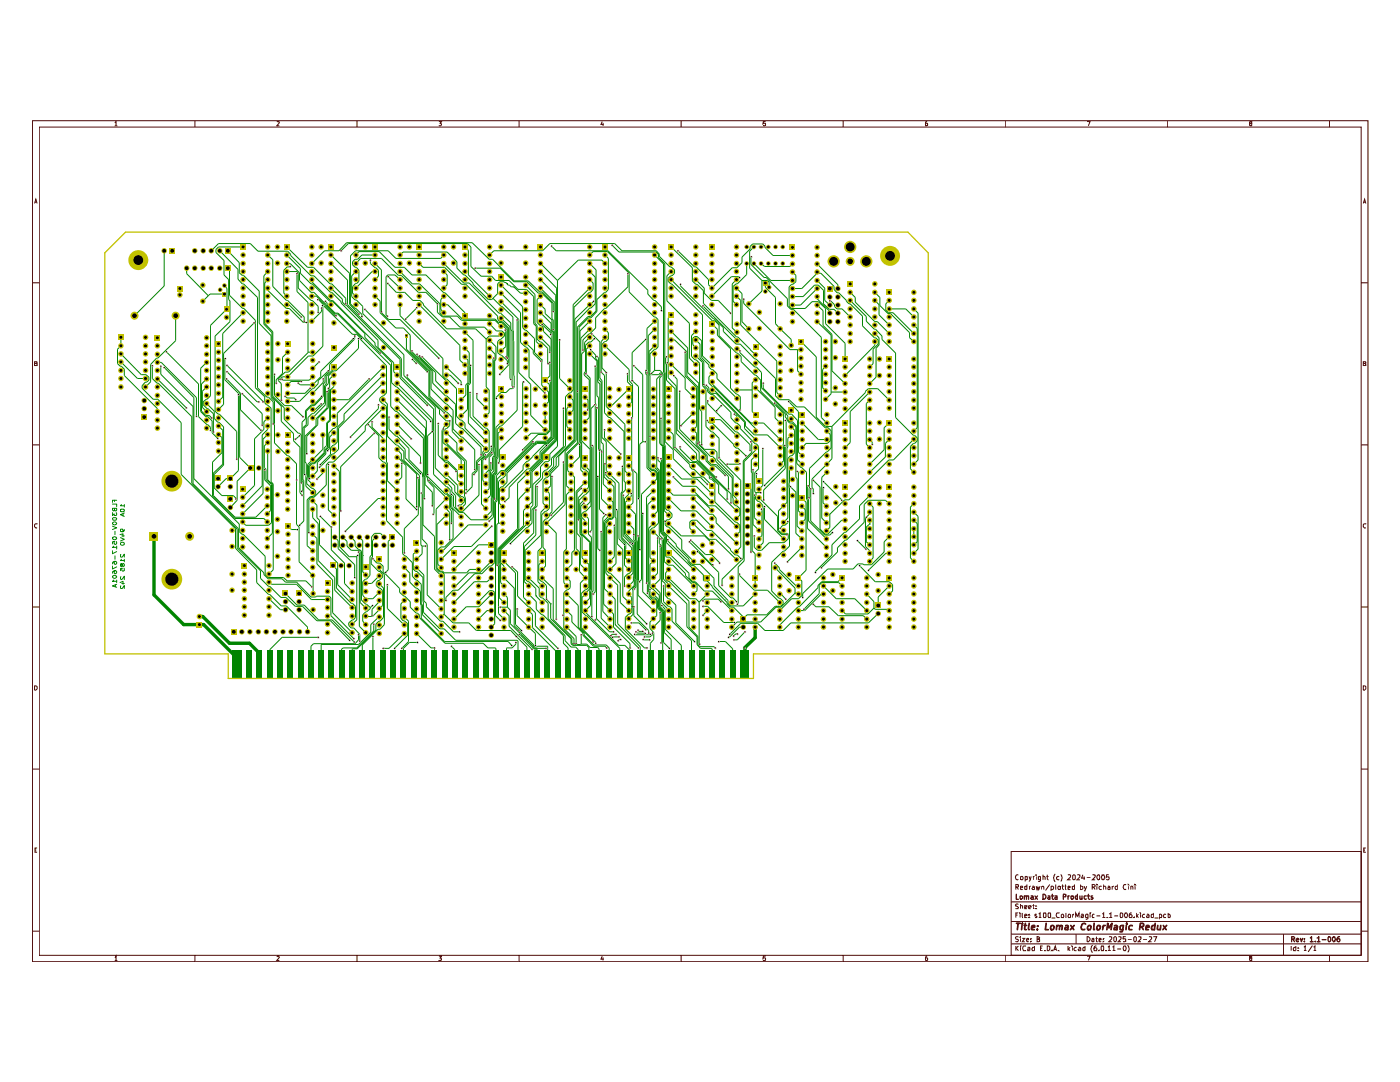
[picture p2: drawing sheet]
<svg xmlns="http://www.w3.org/2000/svg" width="279mm" height="216mm" viewBox="0 0 279 216" stroke-linecap="round" stroke-linejoin="round" font-family="sans-serif">
<g fill="none" stroke="#480000" stroke-width=".2">
<path d="M6.5 24.1h266.5v167.8h-266.5zM7.8 25.4h263.9v165.2h-263.9zM22.9 24.5l.3-.2v.8M22.9 25.1h.5M38.9 24.1v1.3M55.2 24.3h.5l.1 .1-.6 .7h.6M71.2 24.1v1.3M87.6 24.3h.5l-.3 .3h.2l.1 .3-.2 .2-.3-.1M103.6 24.1v1.3M120.2 24.3l-.3 .5h.5M120.4 24.5v.6M135.9 24.1v1.3"/>
<path d="M152.8 24.3h-.4l-.1 .4 .4-.1 .1 .4h-.5M168.3 24.1v1.3M185 24.3h-.2l-.1 .1v.6h.4l-.1-.4h-.2l-.1 .2M200.6 24.1v1.3M217 24.3h.6l-.4 .8M233 24.1v1.3M249.6 24.6l-.2-.3h.4v.3l-.4 .1v.3l.2 .1 .2-.1-.1-.4M265.3 24.1v1.3M6.5 56.4h1.3M6.9 40.6l.3-.8 .2 .8M7 40.3h.3M271.7 56.4h1.3"/>
<path d="M272.1 40.6l.2-.8 .3 .8M272.2 40.3h.3M6.9 72.5h.4v-.3h-.4v.7h.5v-.3l-.2-.1M272.1 72.5h.4v-.3h-.4v.7h.5v-.3l-.2-.1M6.5 88.8h1.3M271.7 88.8h1.3M7.4 104.6l-.3-.1-.2 .2v.4l.3 .3 .2-.1M272.6 104.6l-.4-.1-.1 .2v.4l.2 .3 .3-.1M6.5 121.1h1.3M6.9 136.9h.3l.2 .1v.5l-.2 .2h-.3zM271.7 121.1h1.3M272.1 136.9h.3l.2 .1v.5l-.3 .2h-.2z"/>
<path d="M6.5 153.5h1.3M271.7 153.5h1.3M7 169.6h.2M7.4 169.2h-.4v.9h.4M201.8 169.9h69.9v20.7h-69.9zM201.8 180h69.9M202.7 177h.5v-.4l-.5-.1v1M203 177l.2 .5M203.2 174.6a.45 .45 0 0 0-.6 .4 .45 .45 0 0 0 .6 .5M203.7 177.2l.4-.1-.1-.3-.3 .1v.5h.4M203.7 175l.3-.1 .2 .1v.4l-.2 .2-.3-.1zM204.6 175h.4v.5h-.4"/>
<path d="M204.6 174.9v1M204.9 176.9h-.4v.5h.4M204.9 176.5v1M205.4 174.9l.2 .7M205.4 176.8v.7M205.7 176.8l-.3 .2M205.8 174.9l-.2 .7-.2 .3M206 176.9l.3-.1 .2 .2v.5M206.2 174.9v.7M206.5 177.1h-.4l-.1 .1 .1 .3 .4-.1M206.5 174.9l-.3 .1M206.8 176.8l.2 .7 .1-.5 .2 .5 .3-.7"/>
<path d="M206.8 174.5v.1M206.8 174.9v.7M207.6 174.9v.8l-.1 .2-.3-.1M207.6 175h-.4v.5h.4M207.9 176.9l.3-.1 .1 .2v.5M207.9 176.8v.7M208.2 175l.2-.1 .2 .1v.6M208.2 174.5v1.1M208.8 174.9h.5M209 174.5v.9l.3 .2M209.5 176.5l-.8 1.2M209.8 176.9l.3-.1 .2 .2-.2 .5-.3-.1"/>
<path d="M209.8 176.8v1M210.6 174.5a.92 .92 0 0 0 0 1.4M210.7 176.5l.1 1M211.1 177l.2-.2 .3 .1v.5l-.3 .1zM211.4 175l-.3-.1-.2 .1v.5h.5M211.7 174.5a1.12 1.12 0 0 1 0 1.4M211.9 176.8h.4M212 176.5v.8l.3 .2M212.5 176.8h.3M212.6 176.5v.9l.2 .1M213.1 177.2l.5-.1v-.2h-.5v.5h.5M213.1 174.6h.6v.4l-.6 .6h.6"/>
<path d="M214.2 174.5l.4 .2v.7l-.3 .2-.2-.2v-.7zM214.4 176.9h-.4v.5h.4M214.4 176.5v1M215 174.6h.5v.4l-.6 .6h.6M215.6 176.9l.3-.1 .2 .2-.1 .4h-.4M215.6 176.5v1M216.1 174.5l-.2 .7h.6M216.4 176.8l.2 .7M216.4 174.9v.7M216.9 176.8l-.4 1h-.1M216.9 175.1h.7M218 177h.4l.2-.3-.6-.2v1"/>
<path d="M218.1 174.6h.5v.4l-.6 .6h.6M218.2 177l.4 .5M218.9 176.5v.1M218.9 176.8v.7M219.2 174.5a.55 .55 0 0 1 .3 .5 .55 .55 0 0 1-.3 .6 .63 .63 0 0 1 0-1.1zM219.8 176.9l-.2-.1-.3 .2 .1 .4h.4M219.9 174.6l.2-.1a.55 .55 0 0 1 .3 .5 .55 .55 0 0 1-.3 .6l-.2-.1-.1-.4zM220.3 176.9l.2-.1 .2 .2v.5M220.3 176.5v1M221.1 176.9l.3-.1 .1 .2v.5M221.3 174.5h-.4l-.1 .5h.5l.1 .4-.2 .2-.4-.1M221.5 177.1l-.4 .1 .1 .3 .3-.1"/>
<path d="M222 176.8v.7M222.3 176.8l-.3 .2M223 176.9l-.3-.1-.2 .2 .1 .4h.4M223 176.5v1M224.7 176.6a.45 .45 0 0 0-.6 .4 .45 .45 0 0 0 .6 .4M225.2 176.5v.1M225.2 176.8v.7M225.7 176.9l.2-.1 .2 .2v.5M225.7 176.8v.7M226.5 176.5v.1M226.5 176.8v.7M272.2 169.6h.2"/>
<path d="M272.6 169.2h-.4v.9h.4M6.5 185.8h1.3M22.9 191.1l.3-.3v.8M22.9 191.6h.5M38.9 190.6v1.3M55.2 190.9l.4-.1 .2 .2-.6 .6h.6M71.2 190.6v1.3M87.6 190.8h.5l-.3 .3 .3 .2-.1 .3h-.4M103.6 190.6v1.3M120.2 190.8l-.3 .6h.5M120.4 191.1v.5M135.9 190.6v1.3"/>
<path d="M152.8 190.8h-.4l-.1 .4 .4-.1 .1 .5h-.5M168.3 190.6v1.3M185 190.8h-.1l-.2 .3v.5h.4l-.1-.5h-.2l-.1 .2M200.6 190.6v1.3M201.8 188.3h69.9M201.8 186.4h69.9M201.8 183.9h69.9M202.7 188.8v.9M202.7 182.6h.4M202.8 189.2l.4 .5M203.2 182.2h-.5v.9M203.2 187l-.4-.1-.2 .2 .2 .3 .4 .2-.1 .3-.5-.1"/>
<path d="M203.2 180.5l-.4-.1-.2 .2 .1 .2 .5 .3v.2h-.6M203.2 188.8l-.5 .5M203.6 182.2h.1M203.6 182.4v.7M203.7 188.8h.1M203.7 186.9v.1M203.7 180.8h.4v.5M203.7 180.4v.9M203.7 187.2v.7M203.7 189v.7M204 187.2h.5l-.5 .7h.5M204 182.2v.7l.2 .2"/>
<path d="M204.5 182.8l.4-.1v-.2h-.4v.6h.4M204.5 181.1l.4-.1v-.3h-.4v.6h.4M204.7 188.8h-.4l-.2 .4 .2 .5 .4-.1M204.9 187.6l.4-.1-.1-.3-.3 .2v.3l.1 .2 .3-.1M205.1 189.1h.4v.6h-.4v-.3l.4-.1M205.3 181.1l.5-.1-.1-.3-.4 .1v.4l.4 .1M205.4 183v.1M205.4 182.5v.1M205.7 187.8v.1M205.7 187.3v.1M206 180.7h.5M206.2 180.4v.9h.3"/>
<path d="M206.5 188.8v.9h-.5v-.6h.5M206.7 181.2v.1M206.7 180.7v.1M206.9 182.5h-.4v.3l.5 .1-.1 .2h-.4M207 187.4l.4-.1 .1-.2-.5-.2v1h.3l.2-.1v-.3l-.3-.1M207.3 182.4l.3-.2v.9M207.3 183.1h.5M207.6 189.2h.4M208.1 188.8h-.5v.9h.5M208.3 182.2h.4v.1v.8h-.4l-.1-.2zM208.5 189.6v.1M209 188.8h.3l.2 .1v.5l-.2 .3h-.3z"/>
<path d="M209.3 182.2h.3l.1 .1-.1 .8h-.3l-.1-.2zM209.8 183.2h.8M209.9 189.6v.1M210.3 189.7l.3-.9 .3 .9M210.4 189.4h.4M211.2 189.6v.1M211.4 182.2h-.5l-.1 .4 .2 .5 .4-.1M211.8 182.6l.2-.2 .2 .1v.6l-.4-.1zM212.7 182.2l.1 .9M213.1 188.8v.9M213.2 182.5l.3-.1 .2 .2-.1 .5h-.4zM213.2 189.4l.4 .3"/>
<path d="M213.6 189l-.5 .4M214 188.8h.1M214 189v.7M214.1 182.4v.7M214.3 182.4l-.2 .3M214.7 183.1v-.9l.3 .6 .3-.6v.9M214.8 186.4v1.9M214.8 189.1l-.2-.1-.3 .3 .2 .4h.3M215.3 189.1l.2-.1 .2 .2v.5h-.4l-.1-.3 .5-.1M215.8 182.5h.4v.6h-.4v-.3l.4-.1M216.5 188.8v.9h-.3l-.1-.5 .2-.2 .2 .1M217 190.8h.6l-.4 .8"/>
<path d="M217 186.9h.2l.4 .4-.4 .6h-.2zM217.1 182.4v.9l-.2 .1-.2-.1M217.1 182.5l-.3-.1-.2 .3 .1 .4h.4M217.6 182.2h.1M217.6 182.4v.7M217.9 187.3h.4v.6M218.1 188.6a.92 .92 0 0 0 0 1.4M218.3 187.5l-.4 .1v.2h.4M218.4 182.5l-.3-.1-.1 .3 .1 .4h.3M218.7 187.2h.4M218.8 186.9v.9l.3 .1M218.8 188.8h-.2a.73 .73 0 0 0-.2 .9h.4l.1-.4-.2-.2-.4 .2"/>
<path d="M218.8 182.8h.8M219.3 187.6l.5-.1-.1-.3-.4 .1v.5h.5M219.3 189.6v.1M219.8 188.8h.4l.1 .1-.1 .8h-.4v-.2zM220 182.4l.3-.2v.9M220 183.1h.6M220.2 187.8v.1M220.2 187.3v.1M220.7 189.6v.1M220.9 183v.1M221.1 189l.3-.2v.9M221.1 189.7h.6"/>
<path d="M221.4 187h.5v.3l-.6 .6h.6M221.4 182.4l.3-.2v.9M221.4 183.1h.6M222 189l.3-.2v.9M222 189.7h.6M222.4 182.8h.7M222.5 186.9l.3 .2v.6l-.2 .2h-.1l-.2-.2v-.6zM223 189.4h.7M223.2 187h.5v.3l-.6 .6h.6M223.6 182.2l.5 .1v.6l-.2 .2h-.3v-.2zM224.2 188.8h.1a.47 .47 0 0 1 .5 .4 .47 .47 0 0 1-.5 .5l-.1-.3zM224.6 182.2a.47 .47 0 0 1 .4 .4 .47 .47 0 0 1-.4 .5l-.2-.3z"/>
<path d="M224.7 186.9h-.5v.5h.5v.4h-.5M225.1 188.6a1.14 1.14 0 0 1 0 1.4M225.1 187.5h.7M225.8 182.2h-.2a.73 .73 0 0 0-.2 .9h.4l.1-.4-.1-.2-.5 .2M226.4 183v.1M226.4 186.9l.4 .2v.6l-.2 .2h-.2l-.1-.2v-.6zM226.8 182.2v.9M226.9 182.8l.3 .3M227.2 187h.5v.3l-.6 .6h.6M227.2 182.4l-.4 .4M227.6 182.2h.1M227.6 182.4v.7"/>
<path d="M228.1 187.5h.8M228.5 182.5l-.3-.1-.2 .3 .1 .4h.4M228.9 182.5l.3-.1 .1 .2v.5h-.4l-.1-.3 .5-.1M229.3 187h.5v.3l-.6 .6h.6M230.2 186.9h.6l-.4 1M230.2 182.2v.9h-.4l-.1-.5 .2-.2 .3 .1M230.4 183.2h.8M231.4 182.5l.3-.1 .2 .3-.1 .4h-.4M231.4 182.4v1M232.7 182.5l-.3-.1-.2 .3 .1 .4h.4M233 190.6v1.3M233.1 182.2v.9h.4v-.6h-.4"/>
<path d="M249.6 191.1l-.2-.2 .3-.1 .1 .3-.4 .1 .1 .4h.3l-.1-.5M256.2 186.4v4.2M257.7 188.8v.9M258.6 188.8v.9h-.4v-.6h.4M259 189.6v.1M259 189.1v.1M260.2 189l.3-.2v.9M260.2 189.7h.5M261.9 188.7l-.8 1.2M262.2 189l.2-.2v.9M262.2 189.7h.5M265.3 190.6v1.3"/>
<path d="M271.7 185.8h1.3"/>
</g>
<g fill="none" stroke="#480000" stroke-width=".25">
<path d="M202.8 178.4v1.1h.4M203.6 178.9l.3-.1 .2 .1v.3l-.3 .3-.2-.2zM204.4 178.9l.5-.1v.7M204.4 178.8v.7M204.9 178.9v-.1h.4v.7M205.8 178.8h.3l.1 .7M206.2 179h-.3l-.2 .2 .2 .3 .3-.1M206.5 178.8l.6 .7M207.1 178.8l-.6 .7M208.2 178.4a.52 .52 0 0 1 .6 .5 .52 .52 0 0 1-.6 .6zM209.2 178.8h.3v.7M209.5 179l-.4 .2 .2 .3 .2-.1"/>
<path d="M209.8 178.8h.5M210 178.4v1l.3 .1M210.5 178.8h.4v.7M210.9 179l-.4 .1v.3h.4M212.2 178.9h.4l.1-.4-.5-.1v1.1M213.1 178.8v.7M213.4 178.8l-.3 .1M213.7 178.9l.5-.1v.6l-.3 .1-.2-.2zM215 178.8h-.3l-.1 .1 .1 .5h.3M215 178.4v1.1M215.5 178.8v.6l.3 .1 .1-.2M215.9 178.8v.7"/>
<path d="M216.8 178.8l-.4 .1v.4l.1 .2 .3-.1M217 178.8h.5M217.2 178.4v.9l.3 .2M218.1 178.8h-.3l-.1 .1 .4 .4-.1 .2-.3-.1M257.8 187.4h.5l.1-.3-.2-.2h-.4v1M258 187.4l.4 .5M258.7 187.6l.5-.1-.2-.3-.3 .2v.3l.2 .2 .2-.1M259.5 187.2l.2 .7 .3-.7M260.3 187.8v.1M260.3 187.3v.1M261.5 187.2l.2-.3v1M261.5 187.9h.6"/>
<path d="M262.5 187.8v.1M262.8 187.2h.2l.2-.3v1M262.8 187.9h.6M263.9 187.5h.7M265.2 186.9l.4 .2v.6l-.3 .2-.3-.2v-.6zM266.1 186.9a.55 .55 0 0 1 .4 .5 .55 .55 0 0 1-.4 .5l-.2-.4zM267.3 186.9l-.3 .1-.2 .3 .1 .5h.4v-.5h-.4l-.1 .2"/>
</g>
<g fill="none" stroke="#480000" stroke-width=".34">
<path d="M202.9 184.2h.7M203.2 184.2l-.2 1.3M204 184.7l-.1 .8M204 184.2v.2M204.4 184.7h.5M204.6 184.2l-.1 1.1 .1 .2h.2M205.4 184.2l-.2 1.1 .2 .2M205.9 185.1l.6-.1-.1-.3-.5 .1-.1 .5 .1 .2h.5M207 185.4v.1M207.1 184.7v.1M208.8 184.2l-.2 1.3h.6M209.7 184.8l.4-.1a.56 .56 0 0 1 0 .8h-.4z"/>
<path d="M210.9 184.8l.3-.1 .3 .1-.1 .7M210.9 184.7l-.1 .8M211.5 184.8l.2-.1h.3l-.1 .8M212.7 184.7h.3l.2 .1-.1 .7h-.5v-.4l.6-.1M213.7 184.7l.6 .8M214.4 184.7l-.8 .8M216.7 184.4l-.1-.1a.69 .69 0 0 0-.8 .4 .69 .69 0 0 0 .2 .8l.5-.1M217.1 184.9l.2-.2h.4l.1 .2-.2 .6h-.5zM218.4 184.2l-.1 1.3h.1M219 184.7h.4l.2 .2-.2 .6h-.5v-.2zM220.2 184.7l-.2 .8M220.6 184.7l-.5 .2"/>
<path d="M220.9 185.5l.2-1.3 .2 1 .6-1-.2 1.3M222.4 184.7h.4l.2 .1-.1 .7h-.6l.1-.4 .6-.1M224.2 184.7l-.3 1.2h-.4M224.2 184.7a.45 .45 0 0 0-.7 .2v.5l.6 .1M224.8 184.7l-.1 .8M224.9 184.2v.2M226 184.7a.45 .45 0 0 0-.7 .2l.1 .6h.5M227.5 184.9l.7-.1 .1-.4-.2-.2h-.5l-.2 1.3M227.8 184.9l.4 .6M228.7 185.1l.7-.1-.2-.3h-.4l-.1 .6v.2h.5M230.5 184.2l-.1 1.3h-.5v-.7l.2-.1h.4M231.1 184.7v.8l.5-.1"/>
<path d="M231.6 184.7v.8M232.2 184.7l.5 .8M232.8 184.7l-.7 .8"/>
</g>
<g fill="none" stroke="#008400" stroke-width=".2">
<path d="M32.8 50v7.1l-6 5.9M37.3 53.5v1.1l4.3 4.4M42.2 50l1.4-1.4h6.4l1.5 1.5h5.9l.6 .6v.3l4.1 4h.6l3.3 3.3h.2l1.9 1.9v.3l7.3 7.4v1.4l3.2 3.1v1.8l.6 .6M43.9 50l3.6 3.8v1.9l.8 .9h.3l2.8 2.8v18l1.9 1.8h.3l.9 1v4.4M44.8 57l.5 .6v4l-3.3 3.3v14.1l-1.4 1.2v.6l2 1.7v3.7M44.8 58.7h-2.9l-1.4 1.4M45.5 50l2.3 2.4v2l.5 .5h.3l3.1 3.2v6.4l2.4 2.5v12.3l.7 .7v8.4l2.5 2.5h.3l1.6 1.6v12.1l.5 .6v6.9l2.8 2.9v3.4M45.5 53.5l.3 .3v5.1l2.6 2.7h.3l2.3 2.3v13.5l1.8 1.8v1.1l1.3 1.1v14.7l.4 .5v17.1l-.8 .9M48.5 49.3h-4.9l-.5 .5v.6l1.6 1.6v2.9l.9 .9v4l.3 .2v4.2l-3 2.9v14.9l.6 .6h.3l3.4 3.5v5.5M53.4 54.2l-.7 .8v9.7l1.6 1.7v12.8l1.8 1.8v3.1l2.5 2.4v1.5l1.3 1.2v9.1l.4 .5M53.4 57.5v.4l3.7 3.7h.6l2.8 2.7h.7M53.4 55.8l-.6 .7v8l1.6 1.7v12.9l2.3 2.3v2.3l2.8 2.7h.3l.3 .4v9.6"/>
<path d="M53.4 50.9l1 .9v5.3l2.7 2.8h.3l3.3 3.3v.9M57.2 54.2h2.1l.2 .3v3l4 3.6v1.2M57.2 52.6h.7l1.9 1.8v1.6l2.3 2.3h.6l4.1 4.4h.6l4.7 4.7v.2M57.2 50.9l2.7 2.7v.9l2.2 2.1h.2l3.5 3.5h.6l6.4 6.4v.8l3.1 3.1M57.2 49.3l4.2 4h1.2l3.3 3.3h.3l2.8 2.9v1.1M57.8 53.3h.1M57.8 53.3h-.5l-.7 .6v4.6l.6 .6M57.9 53.2l-.1 .1M59.3 54.6v3.6l2.2 2.2v10l-3.9 3.9h-.7l-1.4 1.3v.3l.6 .6v3.3M62.2 52.6l2.6-2.6h2.8l1.6-1.6h25l3.4 3.3h.7l4.3 4.3h2.8l2.3 2.3h.5l2.2 2.2v1.6M62.2 59.1h1l3.7 3.9h.2M62.2 55.8v.4l3.8 3.7h.4l8.4 8.5v.5l3.3 3.4v4.1l1 .8h.1l6.7 6.7v.2"/>
<path d="M63.4 59.8h.2l1 1.1v.1l5.8 5.7h.8l.7 .7v.2l5.2 5.4v5.4l-1.3 1.1v.5l1.3 1.1v11.1l.2 .2v3.5l1.9 2M66 52.6l3.3 3.3v4.9l10.8 10.7v3.7l6.4 6.4v13.1l3.3 3v1l.4 .4v2.2l1.8 1.8M66 50.9l3.8 3.6v6.2l1.8 2M66 57.5l2.3 2.2v.6l.6 .6h.2l10.7 10.8v3.7l5.5 5.5M68.1 50l1.4-1.4h23.8l.7 .7v3.9l2 1.9h2.1l.8 .9h2.7l1.8 1.7h1.7l1.4 1.5v5.4l.5 .5v3.1l.9 .8M71 54.2l-.8 .8v4.2l.7 .7h.2l1.3 1.2v1.5l8.2 8.2v4.1l6.3 6.3v12.2l2.1 2.1h.2l1.6 1.4v1.2l1.2 1.4v.3M71 52.6l1-1h4.1l3.4 3.3h.6l3.4 3.4h1.5l2.3 2.3v1.7l1 .9h1.4l2.1 2.1h4.9l1 1M71 50.9l.6-.7h4.1l3.1 3.1h1.9l1.5 1.6h2.8l7.8 7.5v.6M73.9 51.9v.7l1.6 1.3v1.2l-.7 .7M74.8 50.9h-2.6l-.8 .8h-.5l-.5 .5v.6l.5 .5h.2l.5 .6v2.2l-.4 .5h-.2l-.6 .6v1.3l.6 .6M74.8 52.6l1.3 1.2v8.6l1.5 1.4h2.2l7.7 7.7M74.8 54.2h-.5l-3.3 3.3"/>
<path d="M74.8 59.1l1.1 1v2.3l3.1 3h1.5l1.4 1.5v3.3l3.9 3.8v5.1l4.5 4.2v2.8l1.7 1.9M77.4 56.6l1.7 1.7h1.7l1.6 1.6h1.4l.7 .7v.3l4.7 4.7h5.7l2.1 2M77.5 55.2l2.3 2.3M79.8 50.9l.6-.6h8.8l2 1.9v1.3l1.3 1.4h.3l1.6 1.6v.2l3.1 3.1h.6l1.2-1.2v-2l.4-.4h.9l.4 .2 .2 .2M79.8 54.2l2.5 2.4h1.4l4.1 4v1.9l.5 .6h3l.8 .8h6.7l1.2 1.2h.5l.7 .7v5.2l-.2 .2M79.8 55.8l-1-.9h-1.4l-.4 .3v7.7l.3 .2M83.7 52.6l.7 .7h4.3l3.4 3.4h.9l6.3 6.4v.6l.4 .5h.5l1.3 1.2v7.4l-1.8 1.9M88.6 52.6h.1M88.6 50.9l-.6 .7h-9l-1.5-1.6h-6.5l-1.1 1.1v9.5l2.3 2.1v.5M88.6 52.6l3.9 3.9h1.1l6 6h.3l2 1.9v1.4l.3 .2v11l.2 .2M88.6 59.1l-.6 .7v1.9l.6 .7M88.6 54.2l.6 .7v1.9l-.6 .7"/>
<path d="M92.8 49.3l.7 .7v4.9l4.2 4.2M94.8 53.5h5l2.7 2.7h2.7l2.2 2.3h.7l2.1 2v3.1l.2 .2v1.9M97.7 50.9l.9-.9h9.7l1.4-1.4h13l1.4 1.4h6.9l.6 .7v.4l2.1 2.2h.2l.7 .5v.7l-1.3 1v.6l.6 .5h.1l6.2 6.2v8.2l2 1.9M98.4 59.5l4 3.7 .1 4.9 .1 9.2-.3 .3h-.5l-.8 .7h-1l-.9 .9v.3M100 56.9l4.3 4.3v4.2l2.4 2.2v2.8l1.5 1.5-.1 5 1.4 1.3v2l-.7 .7M100 58.5l3.9 3.9v5.9l1 1h.2l.5 .5v5.5l3.1 3.1M101.2 56.6h.1M101.2 56.6l.8 .6h.5l1.4 1.3h1M102.4 57.2h.1M104.9 56.9l1.9 1.9v5.7l.4 .4v2.7l.6 .6h.2l1.3 1.3v3M107.9 55.8l3 3.1v29l-2.7 2.7v1.2l-2.3 2.3v3.1l-2.4 2.4v6l-3.9 4 .1 9.7 .9 .9M107.9 54.2l3.2 3.3v30.4l-2.7 2.8v1.2l-2.2 2.2v6.1l-1.7 1.7v3l-4.8 4.7 .2 6.6 .7 .7"/>
<path d="M107.9 57.5l2.8 2.9v27.3l-2.7 2.7v1.2l-4.7 4.8v9.1l-3.9 4 .1 12.9 1.1 1.1M107.9 59.1l-.7 .7v4.5l.6 .6h.2l.5 .5v.7l1.5 1.5v19.5l-.9 1h-2.1l-.3 .4h-.4l-7.1 7.1v4.3l-.3 .3v22.7l.9 .9M107.9 52.6l3.4 3.4M110.1 49.1l.9 .9h10.3l8 7.9v.8l1.2 1.2h.2l1.3 1.3v.8M111.3 56v33.1l-1.6 1.5v1.2l-.3 .3h-.6l-.9 1v2.1l-1.6 1.5v4.1l-.4 .5v2.4l-6 6v2.6l.7 .6v.7M117.7 54.2l1.1 1.1v5.3l-.9 .9h-.2l-2.7 2.8v23.6l-2.2 2.2v10.6l-3.7 3.7 1.9 1.9v17.2M117.7 52.6l1.3 1.2v8.3l-1.1 1.1h-.6l-2.1 2.1v23.1l-2.2 2.1v6.4l1 .9-1 .9v10.9l-.5 .5v6.1l.6 .7M117.7 55.8l.7 .7v1.2l-3.8 3.6v26.4l-3.6 3.7v1.6l-1.3 1.2v.6l-.6 .5h-.2l-.5 .6v4.5l.7 .7-1.2 1.1v4.6l-3.1 3v5.8l.5 .5h.3l1.3 1.3v1.5M117.7 50.9l.7-.7h2.8l4.4 4.3v3.8l5 4.9h.2l.5 .6v5.5l-.5 .5h-.2l-.9 .8-.1 4 .2 .2h1.7l.2-.4h.3l.2 .3-.5 .7v13.1l.5 .6v17l.8 .8v1.4l5.4 5.3M117.7 57.5l-3.3 3.3v17l-.5 .6h-.3l-.7 .8v9.8l-2.4 2.4v1.6l-1.4 1.6M120.7 50.9l.7 .7v6.1l-.5 .6h-.3l-1.5 1.5v2.3l-1.2 1.3h-.5l-1.8 1.9v23l-2.3 2.3v3.3l1.3 1.3v14.6l-.5 .4v2.4l-1 1M120.7 52.6l-.6-.7h-4.7l-4.1 4.1"/>
<path d="M122.2 48.9l1.3 1.4h7.4l.5 .4v.7l1.3 1.3 .1 35.4 1.6 1.6v1.8l3.8 3.7h1.6l1.3 1.4M125.3 54.6v2.6l-4.4 4.4h-.3l-1.7 1.8v2l-2.6 2.4v2M130.6 50.9l1.8 1.8v21.6l.2 .1 .2 27 1.3 1.1v.6l-.6 .6h-.4l-.3 .4M133.9 55.8l8.3 8.2h.5l.8 .9v2.1l3.5 3.4 .9 .7v1l3.9 3.8v2.2l4.6 4.4v9.4l-.7 .7M133.9 49.3l4.3 4.1v2.6l.7 .7h.2l1.3 1.3v2.5l6.6 6.7h.2l2.6 2.6M133.9 54.2l-.8 .8v5l4.5 4.5v7l1.3 1.2M135.3 50l3.3 3.3h.3l2.5 2.5v1l.7 .7 4-4.1h1l1-1v-1.1l1.6-1.6v-.5l.5-.5h2l.5 .4v.3l1.6 1.6h3.9M135.8 56.7v.4l6.5 6.5h.2l1.9 1.8v.7l2.5 2.6h.8l2.9 2.9h.3l3.9 3.9v3.5l.7 .8h2l1.5 1.4h1.5l4.2 4.1h.6l.6 .6v3.5l-4.4 4.1v5.8M138.9 55.8l1.6 1.7v1l1.5 1.4h1.3l2.5 2.6M147 55.8l-.9 .8v8.8l1 .9M147 59.1l.8 .8v5l7.2 7.2v6.2l.7 .7M147 57.5l1.1 1.1v5.6l1.3 1.4"/>
<path d="M147.6 55.4l-.2-.2h-1.4l-3.9 3.9M148.4 59.7v.8l9.2 9.3h2.3M149 52.6v2.2l-1.8 1.8h-.3l-.6 .5v3l.7 .7M149.9 51.2v1.5l2.6 2.7h.4l4.2 4.2v1.4l.7 .7h.5l5.6 5.6v16l1.1 1.1M150.5 52.6l3.3 3.4h4.4M150.5 49.3l-.9 .8v3.4l2.5 2.5M151.9 52.6l.7 .6h5l.6-.5M152.1 56h1.1l.3 .3v1M152.1 56v2.1l-2.7 2.5M152.7 56.5v.8l2.1 2.1v5.2l3.1 3.1v1.2M158.2 54.3l.6 .6v1.3l-.6 .5h-.2l-.5 .5v3.9l.4 .5h2.8l1.4-1.4h1.2l1.5 1.4v3l3.9 3.9v3.1M158.2 59.2h2.1l2.3-2.3h.7l1 1v2.7l1.2 1.1h1l.7 .8"/>
<path d="M163.1 57.6l-3.3 3.3h-1.6M163.1 54.5h.7l2.7 2.6v.6l.5 .7h.4l2 2.2h.3l2.4 2.5v1.9l2.4 2.4h.3l.5 .5v.8l-1.1 1v2.9l-.6 .6M163.1 59.2v.4l2.5 2.5v.4M163.1 56l1.5 1.5v2.4l1 1M163.1 54.3v.2M163.1 54.5l-3.1 3.1h-1.8M163.1 52.7l4.1 4.1v.8M169.7 59.9l3.2 3.3v.9l1.6 1.6h.3l1.2 1.4v.6l2.7 2.7v12.9l3.6 3.6h.2l.5 .5v.6l-1.3 1.1v4.5l.7 .6M169.7 58.3l1 1.1v.9l3.9 3.9h.5l2.4 2.3M174.6 58.3l1 1.1v1.6l1.6 1.6h.5l3.8 3.8v1l.9 .8M174.6 59.9l.8 .9v2l2.1 2.1M177.5 59.9l-.7 .7v1.3l.5 .5h.9l4.2 4.1"/>
<path d="M24.1 70.6l4.1 4.2h.9l.6 .5v.6l-.5 .4h-.2l-.6 .7v.5l2.2 2.2h.9l4.7 4.6v10.4l10.8 10.8v3.9l4.2 4.3v2.5l4.9 4.7h1l4.3 4.2v1M24.1 67.3v1.7l-.6 .7v2.9l1.3 1.1v1.2l6.6 6.6v.6M24.1 72.2l3.3 3.3h1.6M30.4 73v2.5l.9 1h.3l6.7 6.6v13.3l9 9.2v3.7l4.7 4.6v1.5l1.6 1.6h.2l2.2 2.2h1.1l1.8 1.8h1.5l2.8 2.9h2.8l3.8 3.9M31.4 72.3h.8l7 7v3.8M31.4 75.6l5.8 5.8M32.1 73.1v1.6l6.4 6.4v15.4l9.1 9v3.7l5.1 5.1v.3l.8 .9h2.8l.7 .7h2.2l2.9 2.9h.9l.2-.1h2.5l.3 .3v3.6l4.6 4.5M32.8 73.3l5.9 6v16.2l9.1 9.1v1.5l.5 .5h.2l4.4 4.4v3.6l.6 .6h3.1l.7 .7h3.7l1.2 1.2M33.2 70.2l6.4 6.4v6.5l2.4 2.2v.6M35.1 63v5l-3.6 3.5h-.3l-1.1 1.2v3.5l-1.1 1M41.2 75.6l-1 1v5.4l.9 .9h.6l.5 .5M41.2 72.3l-1.2 1.2v8.6l1.1 1h.4l.8 .9v2.4l1.1 1.1"/>
<path d="M41.2 77.2l-.8 .9v3.2l.8 .8M45 71.5l-.1 4.3 2.9 2.9v12.6l2.2 2.1-2.7 2.6v3.8l-1.3 1.5M45.2 75.6l2.8 2.9v3.3l4.1 4.1M45.3 72.9l7.2 7.3M45.3 74.2l6 6h.3M47.6 78.7h.1M47.6 78.7v15.2l-1.6 1.6h-.9l-1.6 1.6M48.3 78.6l4 3.9v2.3M48.5 62.4l-4.1 4.1v12.7l-.8 .9M50.7 64.4l-6.1 6.1v10.2l-1 1M54.8 74.7v4.2l2 2h1.4l2.3 2.2M56.9 79.1l.4 .3h1.5l.2 .4"/>
<path d="M57.2 60.8h.5l2.4 2.4M57.4 70.3l-1 1v3.2l-1.3 1.3v.7M60.1 76.1h-2l-.7 .7M61.5 70.3h.9M61.9 77.5l-1 1h-3.5M62.4 75.2l-.7 .7h-5.3l-.1-.2M63.7 72.2l-1.3 1.3M64.2 79.1l-1.5 1.7h-.6l-1.1 1.2v1.6l-.7 .6v11.9l.2 .1v1.6l-.3 .2M64.2 61.5v.6l-2 2M64.3 61l.1 8.1-1.9 1.9h-.9l-4.2 4.2h-1l-.5 .5M64.5 75.6v.7l-2.1 2.2M64.9 60.1l.4 .4v.4l1.6 1.6h.6l10.5 10.4v8.2l1 1h.2l5.3 5.4v7.6l.2 .1v4.3"/>
<path d="M65.3 78.1v3.3l-2.2 2.2v1.3l-2.2 2.1v5.2l.2 .3-.1 4.5 1.4 1.3M65.5 77.5v3.9l-2.1 2.1v1.3l-2.2 2.2v3.5M65.5 74l-2 1.9v.6l-.9 1.1h-.3l-2.5 2.5h-2.4M65.8 77.7h.1M66.6 73.2v.4l-1.5 1.5v1.5l-.3 .4v3.3l-2.2 2.2h-.4l-.7 .8v1.5l-.8 .6 .1 9.3M66.6 74.8l-.8 .8v8.2l-.6 .6v4.5l-.5 .5v.9l-2 2.1h-.6l-.5 .6-.1 2.8 .9 .9M66.6 76.5v.6l-.6 .7v6.1l-.6 .5v4.8l-.5 .5v.7l-2.2 2.1h-.5l-.5 .6v2.4M70.5 67.6l-6.5 6.5v1.1l-1.6 1.6h-2.5l-.4-.3M70.8 67.1h.1M70.8 67.1v.5l-5 5.1v1.4l-.9 .9v1.3l-.4 .3v2.5l-1.8 1.8h-.5l-1.1 1.1v2.8l-.6 .5 .1 18.7-.8 .8M71.5 67.6v1.9l-4.4 4.5h-.6l-1 1v1.5l-.6 .6v3.7l-2.5 2.6M72.8 61.7l12.5 12.5"/>
<path d="M73.7 75.6l-4.1 4.2h-3M76.5 76.5l-8.9 8.9v4.3l-1.1 .9h-.2l-.4 .6-2.1 2M76.5 73.2l-9.2 9.3v2.4l-.6 .6h-.2l-.9 .9v2.8l-.6 .6v.8l-1.7 1.7v1.7l-.9 1M76.5 74.8l-7.8 7.8v1.3l-1.4 1.4v2.9l-.6 .6h-.2l-.5 .6v1.3l-2.1 2M76.5 79.8l.8 .8v6.4l1.8 1.8h.2l1.3 1.3v1.8l3.1 3v6.2l.3 .2v7.4l.2 .3M79.2 78.1l5.9 5.9v10.8l3.8 3.8h.3l.5 .6v2.3l.4 .4v2.5M79.2 76.5l7.1 7.1v2.5l-1 .9v7.7M79.2 79.8l5.7 5.6v9.5l.4 .4v.6l1.3 1.4v5.1l-.2 .2M79.8 60.8v2.2l8.6 8.5v3.6l.5 .5h.3l1.9 2v5.5l1.7 1.4v.9l4.1 4.2-.5 .6v.6l-1.3 1.2v1.7l-.9 .8v2.6l-1.2 1.3M81.1 67v2.7l4.5 4.4v5.2l3 3.1M81.3 74.8v.6l6.4 6.3v.9l1.4 1.4h.6M82.2 70v.2l3.8 3.7v3.7l4.4 4.3v3.7l1.6 1.6h.3l2.4 2.5v3.9"/>
<path d="M82.3 71.7h.1M82.3 71.7l.8 .8M83.1 61.4l-2.2 2.3M83.2 70.7v.2l3.2 3.2v2.4l2.5 2.5h.3l1.7 1.7v3.8l1 .9h.3l3.8 3.8v1.6M83.7 60.8l8.1 8.1v3l1 .9M83.7 71v.2l3.3 3.1v1.7l2.1 2.1M84.2 71.2l4.9 4.8v.5M88.6 60.8h.7l3 2.9h6.5l.7 .6h.7l1.1 1.2v6M89.1 74.8h.7l1.6 1.7M89.1 73.2l2.9 2.9v.6M92.8 71.2l.6 .7v4.5l-.4 .4v2l-1 1M92.8 69.5l.8 .9v6l-.3 .3v5l-1.3 1.3"/>
<path d="M92.8 66.3l1.6 1.6v15.2l3.2 2.9v3.8l-.3 .5h-.4l-.4 .3v.4l-1.3 1.3v1.6l-.6 .8M93.8 78.3v4.8l3.1 3.2M93.9 72.9v3.6l-.4 .4v7.5l3.4 3.6M95.2 78.6v1l1.7 1.8M97 67.6v9.6l.6 .6v4.6l-.7 .6M97.7 67.9l1.3 1.3v2.5l-.3 .4 .1 18.9-.2 .3v2.7l-.5 .4-.1 7.6-1.1 1.1M97.7 64.6l1.4 1.4h1.1l.5 .5v.6l-1.4 1.1v2.2l2 1.6v.6M97.7 69.5l1.1 1.2v1l-.2 .3v18.9l-.3 .4v2.3l-.4 .5v4.8l-1 .9M98.6 71.5l-.2 .1v18.9l-.8 .8v2.4l-.7 .7v.5M100 60.2l3.5 3.6v10.5l2.4 2.4v6.2l2.9 2.9M100 63.5l1.8 1.7v10.3l.1 .2M100 66.7l-.3 .4h-2.1l-.6 .5"/>
<path d="M100.8 65.9l.1 3.3-.9 .8M103.2 63.8v18.1l-4 3.8v5.4l-.2 .3v2.9l-.5 .4v8.5l-.9 .8M104.5 76.2l-.2 .1v8.8l-4.6 4.6v2.5l-.2 .2M104.9 68.4l1.5 1.4v.7l1.5 1.6M107.9 60.8l.9 .9v.9l1.4 1.2v2l.4 .4v21.2l-1.3 1.2h-.6l-3.3 3.4h-.2l-.8 .9v.8l-4.1 4.1M107.9 64.1l1.9 1.8 .4 .5v20.8l-1.1 1.1h-2l-.5 .3-5.7 5.6v.6l-1.4 1.3v8.3M107.9 67.3l1.8 1.9v1.1M107.9 62.4l2.1 2.1v1.4l.4 .4M108 71.7h.1M108.2 64.8l1.7 1.6v.3M109.3 72.5h.1M109.3 72.5l.1 .1"/>
<path d="M109.7 72.3h.1M109.7 72.3v2.7l-.9 .9 .8 .8v9.2l-.5 .5h-3.1l-1 1M109.7 75.9l.1 10-.7 .8h-1.7l-3.1 3M110.4 66.3h.1M110.4 66.3v21l-1.2 1.2h-2l-.5 .3-5.5 5.6v1.9l-.9 .8h-.2l-.4 .4v2.9l.6 .7M111.7 67.8v7.7l2 2.1M113.7 79.2l.7 .6v2.1l-.7 .6M116.8 79.2l.5 .6v2M117.7 64.1l-2 1.9v22.2l.2 .2v5.4l.9 .8M117.7 65.7l-1.8 1.8v20.6l.2 .3v4.8l1.3 1.1v3l-2 2v4.4M117.7 69l-.7 .7-.1 4.9 .9 .8 .1 25.5-1 1.1h-.2l-.6 .5v.7l.7 .7v.6M117.7 70.6l1.4 1.5v6.9l.4 .3v10.4l.1 .1"/>
<path d="M117.7 67.3l-1 1v1.7l-.6 .6v17.4l1.7 1.7v10.5l-1 1M117.9 69.8l1 1.1v.6l.4 .5v4.2l.4 .4v13l.4 .3v9.7l1.6 1.6M118.1 66.6l1.6 1.6v7.2l.4 .5v11.4l.9 .8v5.8l2.5 2.5v11.1l1.1 1.1M118.4 60.1l-3.7 3.6v24.1l-3.2 3.2v1.9l-1.6 1.6v2.4l-.8 .9 .5 .7v2.9l-1.5 1.3v6.5l-.7 .8v6.1l.8 .8M118.6 67.6l-.7 .6h-.4l-.7 .7v5.3l-.2 .2v.4l1 1v7.5l-.8 .9M118.8 73.1v7.3l.2 .3-.2 .4v37l-.4 .4M119.1 71.1l.4 .4v4.3l.5 .4v12l.4 .4v8l1.3 1.3M120 74.3h.1M120 74.3l.6 .6v7.5l3.9 3.7v9.9l.3 .3M120.7 65.7l.7 .7v1.2l-.5 .6h-.3l-.5 .5v4.7l.9 .9v6.8l3.7 3.6v9.3l.8 .7M120.7 69l4.9 4.7v2.2l.6 .8v6.5l-.1 .2v10.5l.2 .2v6.2l-.8 .9 1.3 1.4v5.3l.3 .1v7.7h-.2v1.4l-.3 .4M120.7 67.3l-.7 .9v6.1"/>
<path d="M125.2 74.6v1.6l.9 .8v3.3l-.6 .6M125.5 77.6l-3.3 3.3h-.5M126.2 75.9h.1M126.2 75.9l1.2 1.2v22.4M126.5 73l1.8 1.8v13.3M128.9 67.7l-2.7 2.7v5.5M129.1 74.4h.2M130 74.5h.1M130.6 73.9h1.1l.6 .7v14.1l.3 .3v12.9l.8 .9M130.6 69l-1.1 1.1v4.2v.4l.2 .2v18.4l.4 .4h.5l.6 .6v7.7l-.8 .9M130.6 65.7l-1.2 1.3v26.2l.6 .7h.6l.5 .5v1.2l-3.1 3v17.1l-.4 .4M130.6 64.1l-1.5 1.4v8.2l-.2 .3v.6l.2 .2v18.6l1.3 1.3"/>
<path d="M130.6 73.9l-.6 .6M130.6 70.6v3.3M131.9 74.8l-.8 .8v17.7l.5 .5v13l.8 .8v8l1 1v.3l3.7 3.6v4.6l2 2v1.5l.7 .8h2.1l.3 .1v2.9M133 71.2l-.2 .2v1.2h.2v3.3l1.7 1.7v11.6l3 3.1h1.2l2.7 2.6v.5l.4 .2 .7 .7v3.9l4.1 4h.3l.6 .6v1.3l-.7 .7M133.2 72.4h.1M133.9 67.8h.7l2.5 2.4v4.8l2.2 2.2v11.4l2.5 2.5h.4l.6 .6v.3l3.3 3.3v3.9l.2 .2v1l1.4 1.1v1.3l-.7 .7M133.9 66.1l3.3 3.3v4.9l2.2 2.2 .1 12.1 1 1.1h2l.6 .6v1.4l3.2 3.3v3.8l.7 .7v.7M133.9 62.8l-.6 .7v11.9l1.7 1.6v9.4l4 4.1v1.2l6.9 6.9v1.7M133.9 72.7l2.8 2.7v2.2l1.6 1.6M134.5 74.9l.6 .8v10.1l4.4 4.4v1.7l3.2 3.3h.2M135.6 78.1v7.6l5.3 5.3v.9l1 1.1h.8l2 1.8M136.7 70.3v4.7l2.3 2.3v7.8l-.7 .7 .7 .6-.1 2.3 2.2 2.2v1l.9 .8h1l2.4 2.4v2.4"/>
<path d="M138.9 69.4l-.6-.7v-1.2l.4-.4h.4l.9 .9v3.4l1.5 1.4v.4l.5 .5h.2l.9 .9v.9l4 4M138.9 67.8l.8 .9v2.8l.8 .7v4.7l.7 .7v.5l.7 .6h.4l3.6 3.6v1.1l.9 1h.3l.6 .6v.5l3 3.1h.3l.4 .5v4.5l-.8 .7v3.8l.3 .2M138.9 71l1.3 1.3v4.7l.7 .7v7.4l2.6 2.4v3.9l4.3 4.4v13.3l-.8 1M138.9 66.1l-.9 .9v4.1l1.6 1.4v9.1l.4 .5v6.6M140.3 61l6.8 6.8v.2M141 76.9l.5 .5v.7l.4 .4h1l5.7 5.7v1.3l2.2 2.2M142.2 74.5l-.7 .7v1.3l.7 .6h.2l8.4 8.4v.5M142.2 64.7l1 1v1.2l2.6 2.7v7.9l1.2 1.2 .7 .5v2.6M142.2 77.8h.3l6.3 6.4v.8l1.7 1.8h2.7l2.5 2.5M142.2 76.2v.4l7.7 7.8h2.5l3.3 3.3M147.1 77.8h3M147.7 70v.4l2.9 2.8h.4l1 1.1v3.1l4.9 4.9v.3l.3 .4v.7l.4 .5h.6l.8 .9v7.4l2 1.7 .1 11.2 3.8 3.8"/>
<path d="M149.8 69.8h.1M149.8 69.8l1 1M150.8 75.8l-.7 .6v5.7l.7 .6M150.8 77.4l3.9 3.9v2.1l1 1M152.3 76.5v1l5.1 5.1h.6l1.2 1.3v7.9l.9 .8M159.2 69.8v4.2l.7 .7M159.9 68.2l3 3v12l1.9 1.9h1.2M163.1 60.9l1.2 1.1v2.9l1.7 1.8v7.3l2.7 2.5M163.1 64.2l2.8 2.7v11.7l-1.1 1.1M164.8 73.1l-.6 .6v3.7l.6 .6M165.6 60h.2l.7 .8v.3l.5 .5h1.1l1.6 1.6M165.9 78.2h2.8"/>
<path d="M173.6 79.8l-.7 .7v8.1l.7 .7M173.6 78.2l-3.9 3.9v6.2l-1 1M174.6 66.5l.8 .9v1.4l-.6 .7v5.8l-1.2 1.2M174.6 68.2v.7l-5.9 6M177.5 79.8l-2.3-2.2h-1.9l-.6 .5v.2l-6.7 6.8M177.5 61.6h3.3l1.6 1.6M182.4 64.9l.6 .6v19.8l-.6 .7M182.4 61.6l.8 .9v29.3l-.8 .8M22.9 99.8v.3M23.3 99.8h-.9v.4M41.2 80.5l1.6 1.5v1.5l.6 .7h.3l.9 1v7.6l-1.8 1.9v2.7l1.5 1.5h2.3l.5 .5v.2M43.6 85l.8 .9v6.7l-1.8 1.8v4.5l4.3 4.3h4.2l2.2-2.3"/>
<path d="M43.6 86.7l.7 .6v3l-1.9 1.9v6.8l4.5 4.5h5.8l.6 .6M52.8 93.7v2.1l1.2 1.1v5l-.7 .6M53.4 86.7l-.9 .9v10.9l-4.1 4M53.4 85v.7l-1.1 1.1v10.1l-3.9 4M53.4 83.4l-.7 .8v1.5l-1.9 1.8v9.4l-2.4 2.3M53.4 88.3l-.7 .7v4.3l.4 .3v2.1l1.1 1v7.6l-.6 .5h-4.6l-.6-.7M53.4 90v5.8l1 .8v9.8l-1.1 1M59.8 87l-.9 .6M61.7 95.5h.1M62.4 99.9l.8 .9v2.5l.6 .5v4.9l3.6 3.7v4.3l2.9 2.9M64.1 80.6l-1.2 1.1h-.5M64.4 86.8v2.9l-3 3v2.5l-.2 .1v1.2l1.8 1.5v.6l-.5 .5h-.5l-.7 .6v9.2l1.1 1"/>
<path d="M64.4 93.9v.5l-1.2 1.2M65.5 92.7v9.1l1.1 1M66.6 93l1.1 1.1v15l2 2h1.5v12.6l-.9 .8M66.6 86.4l-.8 .8v2.3l-.4 .4M73.5 84.8l2.1 2.2v4.4l.9 .8h.2l.4 .4v11.3l3.2 3.3v3.3l2 1.8v2.7l.7 .7h.2l.9 .9v4l.2 .1v2l3.8 3.7M74.3 84.2v1.1l2.2 2.2v.5M74.7 86.4l-6.7 6.7v8.8M75.5 80.8v.7l-5.6 5.7M76.5 81.4l-3.6 3.6v.9l-6.4 6.3h-.9l-.5 .6v4l-2.4 2.4h-.6l-.5 .5v6.6M76.5 99.5h-1.1l-6.5 6.5M77.6 83.2v2.5l1.4 1.3h.2l2.4 2.5v2.2l2.7 2.8 .1 10.2 2.3 2.3v6.5l1.4 1.4M79.2 86.4l4.7 4.7v1.3"/>
<path d="M79.2 88l1.7 1.7v1.7l3 3.1M79.2 81.4l5.5 5.6v8l.1 .2v1.5l1.5 1.5v2.7M79.2 84.7l2.8 2.8M79.2 91.3h.2l1.6 1.6v6.7l2.1 2.1M79.2 89.7l.9 .9v1l3 3v6.5M80.2 92.5v2.7l-1 1M83.4 95.3l.1 7.4-2.8 2.8v4.8M84.1 98.4l.1 .2v8.9l1.1 1.1v10.1l2.8 2.8M84.7 99.5h.1M85.6 95.8l3.5 3.5v.2l-2.1 2.1v11.9l.7 .6h.5l.4 .5v8M87.5 84.5v6.3l1.4 1.5h.4l1.7 1.6v.2M89.1 94.6l2.3 2.3v1.6l1.3 1v.6l-.7 .7h-.4l-.2 .1"/>
<path d="M89.1 97.9v.4l.8 .8v2.2l.5 .5v5.6l-1.7 1.7h-.7l-.6 .6v2.9l.7 .7M89.1 88v.4l3.6 3.6v7.1l.2 .2v1.3l-.9 .8M89.1 84.7l-.9 1.2v5.5l.6 .5h.5l2 2v1.9l.7 .7M89.1 86.4l2.1 2v1.7l1.8 1.8v5.8M89.7 84h.1M89.7 84v.9l-1.3 1.2v2.2l.8 .5 2.8 2.9v1.5M95.6 92.7v6.1l-3.3 3.3h-.5l-.9-.8v-2.4l-.7-.8v-.7l-1.1-1.2M96.9 90.8v.1l-.8 .8v8.9l.8 .8M98 92.4v1.2l-.4 .4v3.5l-.7 .6M98 89.1v.9l-1.6 1.8v4l.5 .7M98.1 90.3l-1.2 1.3M98.5 99.4h.1"/>
<path d="M100.1 84.2l-1.1 1.1v5.8l-.2 .2v2.9l-.5 .5-.1 8.1-.9 .9h-3.3l-1.5-1.4h-.8l-1.2-1.2v-2.1l-.4-.4M100.1 85.8l-.7 .6v4.9l-.3 .3v2.8l-.4 .4v4.8M106.3 88.1l-5.6 5.8h-.7l-.9 1v4.8l-.4 .4v12.2l-.7 .6h-.3l-1.5 1.6h-1.5l-3.3 3.3h-1l-1.4 1.4v.6M107.2 97.1v3.9l-.7 .6v4.7l-2 2.1v10.8l1 1M108.8 82.5v1.7M109.1 88.9l-1.3 1.3v1.3l-2.1 2.1h-.5l-3.6 3.7v2l-.8 .8M110.2 95.1v7l-.6 .5v.4l-.5 .5h-.2l-.5 .6v5.1l.5 .6v3.1l-.7 .7M112.4 81.4v7.8l-2.3 2.2v1.4l-1 1h-.3l-.5 .5v1.1l-1.5 1.5v4.1l-.6 .7v2.7l-4.3 4.1M112.4 92.2v8l-2.4 2.6M113.7 80.9l-.6 .6v3.6l.6 .7M115.7 88.6v2.6l-1.7 1.7M116 97.5l-.9 .8v8.1l.7 .8v5.4l1 1"/>
<path d="M116.8 96.3l-1.8 1.7v11.5l.7 .7v3.8l1.1 1.3-1 1v9l2.6 2.5v.3M116.8 93l.8 .8v4.2l-2 1.8v3.7l.1 .1v2.9l.5 .5v4.3l1.3 1.3v4.6l-1.5 1.2v6.8l2.9 3v.2M116.8 99.6l-1.1 1v2.8l.2 .1v3l1.8 1.7v9.3l-1.5 1.7v2.9l7.5 7.3v3M118.2 88.9l.2 .1v28.9l-.3 .3v4.8M118.7 80.8l-.8 .7v7.7l.2 .2v16.3l-.3 .4M119.1 81.4l-.1 42M119.3 95.1v14.4l.4 .3M119.6 89.8h.1M119.6 89.8v11.8l.9 .8M120.6 85.8v1.6l3.3 3.2M120.7 92.5l-.1 .1v2.6l1.9 1.9v6.1l-.4 .4h-.5l-.7 .8v10l2.4 2.4v7.7l4.5 4.5v3.4M120.9 94.3v.5l1.9 1.6 .1 16-1.1 1.2"/>
<path d="M121.7 99.6l.6 .6v2.9l-.3 .4h-.5l-.9 .8v13.2l2.2 2v5.1M123.9 90.6h.1M124.2 93v5l-.2 .4v9l.9 1.1-.1 2.8 .7 .6M124.4 98.8v8.1l1.9 2v5.5l-.8 .8M124.8 96.3v1.5l-.7 .7v8.8l2 2v4.6l-.5 .6h-.3l-.7 .6v1.8M124.8 96.3h.7M125.5 98v.6l-.9 .9v7.2l1.9 2-.1 7.3-.9 .9M126 98.5v.6l-1.2 1.1v6.2l1.9 2v7.1l-.1 1.3-1.1 1.1v.6l.6 .7v2.9l-1.3 1.1v2.3l3.8 3.8h.5M126.1 93.6h.1M126.3 93.8l.8 .7v13.4l.2 .1-.1 14.5 1.8 2M128.3 88.1h.5M128.3 88.1l-.6 .5v21"/>
<path d="M130.4 93l1 1.1v10.3l-.9 .9h-.3l-.5 .5v5.5l.7 .6-.7 .7v4.6l.6 .3 1.3 1.3v2.4l.8 .8v6.2l1.2 1.2M130.4 99.6l-1.1 1.1 .1 15.8-.2 .2v1.7M130.4 98l-1.4 1.2v17.1M131.3 91.4v.5l.5 .4v14l.8 .8v5l.7 .7h1l4.1 4.1M131.9 83.5v5.1l.5 .5v17l2.6 2.5v.4l2.5 2.5v.5l.6 .6h1.6l2.8 2.8v1.5l2.8 2.9v.6l.5 .5h2.5l2.4-2.4M131.9 91.5l.1 14.7 .8 .8v4l.2 .2h.6l3.2 3.3v.4l1.4 1.3h.5l.4 .5v1.2l-.7 .6M133.4 85.8l1 .9v2.7l3.3 3.3v.4l.5 .5h.3l1.5 1.6h.4l1.7 1.7M133.4 97.9l1 .9h4.6l3.1 3.1M133.4 93l2.7 2.6h3l3 3M133.4 99.5l2.5 2.4h3l3.2 3.2M134.4 95.2l1.8 1.8h2.7l3.2 3.2M135.7 89.2v.4l2.6 2.5h.8l6 5.9v1.6"/>
<path d="M135.9 84.9h.1M138.3 99.5l3.2 3.1h.7l.7 .8v.9l4.1 4.1M138.3 97.9l3.1 3h1.3l4.3 4.2M138.3 82.5l-2.4 2.4M141.1 83.9l.5 .5h.6l4.2 4.2v.3l.5 .5h.3l1.6 1.5M141.2 80v.5l5.6 5.7h.4l2.5 2.5v1.1M141.9 95.2l1.5 1.6v1.6l3.6 3.5M142.2 83.7h1.6l3.3 3.3M143.9 80.9l-.9 1.1M146.6 82.6l.5 .5v.6M147.7 92.5l-2.6 .1M149.2 96.9l.7 .6v12.7"/>
<path d="M149.9 88.1l.1 .2v2l-1.7 1.6v19.5l-4.2 4.2v1.2M150.3 93.7h.1M150.3 93.7v10.9l1.2 1.2M150.5 98.8v4.5l1 .9M150.8 90.9l-.9 .9v2.4l.2 .1v15.6l.6 .6v6.4M150.8 89.3v.5l-2.3 2.3v19.8l-1.2 1.2v7.3l-.1 .2M150.9 98.3l-.1 1.3 .5 .5h.3l.6 .7 .1 .5v7l-.8 .8M150.9 98.3h.9M151 94.5v1l.5 .5M151.5 99.3l3.7 3.7v2.9l.8 .8h1.1M152.2 89.5v7.4l-.7 .7M154.6 80.4l2.1 2.1v.7l.9 1.2h.4l.8 .8v10l.3 .3v9.5l.9 .9"/>
<path d="M156.6 88.9l-.1 4-3.9 4M156.7 83.9l.2 .2-.2 9.4-4.3 4.3v1.9M157.4 80.1l1.9 2v8.2l.8 .6M157.5 97.2h.1M157.5 96.9h.1M157.7 97.1l1.1 1.1v8.2l1.2 1.1M157.9 85.2l.7 .7v4.4l-.5 .6h-.4l-.5 .6v11.9l-.8 .8M157.9 93.4l-.3 .4-.1 2.6 .1 12.6-3.6 3.2v5.7l1.4 1.5h.3l.6 .6v.5l-.5 .5h-1.1l-1.7 1.7h-3.9l-.8 .7M157.9 86.9l-.7 .6v1.7l-.1 .2v10.8l-1.7 1.7v3.9l.7 .7 1-.1 .2 .2v.9l-.8 .8h-3l-1.5 1.5h-.8l-.7-.6v-2.3M159.1 94.1l.2 .1v7.7l.7 .7M160 99.3l.9 .9v13.6l-1.6 1.5 .7 .6v3l-.7 .6h-1.3l-2.4 2.3M160.1 84.4l3.2 3.3h1.7"/>
<path d="M161.3 96.9l-.2 .1v2.5l.3 .2v4.3l3.5 3.5M161.8 97.5v6.5l2.8 2.8h1l.5-.5M162.3 95.8l1.4 1.4v8.4l1 1h.5l2.8-2.8h.7M164.3 97.3v3l.6 .7M164.3 96.1l3.7 3.7M165 86l.7 .7v1.3l-.6 .5h-4.2l-.8 .8M165 94.2l-1 1v8.2l.9 .9M166 85.1v6.4l-3.9 4.1v1.7l.2 .2v1M173.6 87.7l.5 .5v.4M173.6 98.9l-2.1 2v2.6l-2.8 2.8h-.2l-2.5 2.4v2l-3.3 3.3v.2M177.5 87.6l-.8 .9v2.7l-3.1 3M177.5 84.4l-1.1 .9v4.4l-2.8 2.9"/>
<path d="M182.4 87.6l-4.1 4.2h-.9l-8 7.9h-.8l-3 2.9M22.4 100.6h.9v.5M22.4 102.3v.6l.4-.4 .1 .4h.3v-.6M22.4 105l.9 .3-.9 .4M22.4 109.9v.6l.9-.4M22.4 112.9v.6l.9-.4M22.5 107.2a.4 .4 0 0 1 .6-.1 .4 .4 0 0 1 .1 .5 .4 .4 0 0 1-.6 .1 .4 .4 0 0 1-.1-.5zM22.5 114.9a.48 .48 0 0 1 .8 .2 .45 .45 0 0 1-.5 .3 .45 .45 0 0 1-.4-.3zM22.6 103.3h.5l.2 .2-.1 .2-.6 .1-.2-.3zM22.6 104.2a.37 .37 0 0 1 .5 0 .37 .37 0 0 1 .1 .4 .48 .48 0 0 1-.8-.2zM22.7 109l-.3 .2h.9M22.7 115.7l-.3 .3h.9"/>
<path d="M22.9 101.4v.3l-.3 .2-.2-.5h.9v.4l-.1 .1h-.3v-.2M22.9 112l-.1 .1v.4l.3 .1 .2-.2-.2-.4-.6 .2-.1 .3M22.9 113.9l-.1 .1v.4h.4l.1-.4-.2-.1-.6 .1-.1 .4M22.9 106v.7M22.9 110.9v.7M23 116.7v.4M23.2 108l.1 .5-.2 .1-.3-.1 .1-.5-.5 .1v.4M23.3 116.6l-.9 .3 .9 .3M23.3 109v.6M23.3 115.7v.5M24 106.7l.6-.2v.6M24 116.2l.6-.2v.6"/>
<path d="M24 101.7l.6-.1 .2 .1v.3l-.7 .1zM24 107.3l.8 .3-.8 .3M24 108.4l.6-.2 .2 .2v.2l-.5 .2-.3-.2zM24.1 110.7l-.1 .4 .4 .1 .4-.6v.6M24.1 115.1l-.1 .4 .2 .2 .6-.7v.7M24.1 116.9l-.1 .4 .4 .1 .4-.6v.6M24.2 100.7l-.2 .2h.8M24.2 111.6l-.2 .2h.8M24.3 106.9h.5M24.3 116.4h.5M24.4 112.7l-.3-.3-.1 .5 .2 .1 .2-.1 .2-.5 .2 .2v.3l-.2 .1-.2-.1M24.6 102.5v.5"/>
<path d="M24.7 113.4l.1 .5-.3 .1-.2-.2 .1-.4-.4 .1v.4M24.8 102.4l-.8 .3 .8 .3M24.8 105.7l-.2 .4h-.5l-.1-.4 .5-.1 .1 .3-.2 .2M24.8 100.7v.5M24.8 111.6v.5M53.7 119.5l2.3 2.2h1M53.7 116.2l.5 .4h5l2.9 3h3.3M57 118.4l2.3 2.3h1.4l2.9 3h2.7l4.4 4.4M57.5 105l.7 .7h1.2M62.4 101.6v1.7l1.1 1.2v7.3l3.3 3.4v2.6l3.5 3.4M62.4 106.6l.8 .8v5.1l3.2 3.2v6.6l3.9 3.9M63.9 103l2.2 2.2v4.5l2.6 2.7v4l1.6 1.6"/>
<path d="M66.5 112.9l.6 .6v3.8l3 3.1h.3l.6 .6v2.2l-.5 .5h-.2l-.7 .6v.5l.5 .5h.5l1.2 1.3v1.3M66.8 107.2l.7 .7v1.6l3.3 3.2v2.5M68.4 107.2l.9 .8v1l.8 .8h1.5l.3 .3v10.1l1.1 1.1M70.1 107.2l.8 .8v1l.6 .6 .6 .4v9.7l1.8 1.5M71.4 110.8h.1M71.4 110.8l-.3 .3M71.5 110.2l.2 .1v14.7l1.3 1.2M71.7 107.2l.7 .7v6.2l.6 .6M72.4 110.8h.1M73 119.5v.2M74.4 111.5l.8 .9h.6l.7 .5v1.1l3.3 3.4v.8l2.1 1.9v1.1l1.2 1.1h.2l.4 .5v.5l5.1 5.1h7.6l1 .9h1.5l.1 3.1M75 107.2l-.7 .7v3.3l-.2 .2v1.1l2.3 2.1v.5l-1.3 1.1v.6l1.3 1.1v2.9l-2.1 2.2-1.3-.1"/>
<path d="M75.7 116.5l.8 .8v5.9l-.6 .8h-.3l-.6 .5v1.2l-3.7 3.8h-.9l-.1 2.9M75.7 114.9l-1.5 1.5h-1.2M75.7 118.2l-1.3 1.3h-1.4M75.7 119.8v.3l-1.4 1.5v1.2M75.7 113.2v.4l1 1v10l-.8 1h-.5l-3.1 3.1v3.7M76.6 107.2l-.7-.8h-1.1l-.6 .7v3.6l-.4 .4v3.7l-.6 .8h-.3l-.5 .5v2.7l.6 .7M77.3 116.7v4.7l3.4 3.3M78.3 107.2l-.8 .8v5.7l-.5 .5M80.7 113.2l1.1 1.2v1.8l1.2 1.1h.2l.7 .7 .2 5.4 4.6 4.6h12.7l.7 .8M80.7 119.8l-.7 .7v2.9l.4 .5h.3l.7 .6v2.2l-2.7 2.7M83.1 110l-.6 .6v2.9l.5 .5h.2l1.2 1.2 .1 7 3.3 3.3h.8l2.3 2.3h12.3l.2 .1v4.2l-.3 .3M83.1 113.3l1.5 1.4v5.2l.5 .5v.7l2.8 2.9h.5l2.1 2.1h1.2"/>
<path d="M84.2 109v1.5l-1.1 1.1M84.2 109h.7M84.9 109h.1M89.1 102.8l-1.9 1.8v8.8l.6 .6h.5l.3 .3h4.5l.6-.7h1.8M89.1 101.2v.3l.6 .8v5.4M96.9 104.7h-3.4l-5.2 5.3h-.2M98 112h.1M98 118.5l-2.4 2.6h-2.6l-2.4 2.4M98 112l-2.2 2.3h-2.2l-2.7 2.6h-.3M98 108.7h-2.5l-4.9 4.9M98 115.3l-.8 .8h-2.5l-4.1 4.1M98.1 105l-4 4.1h-3.5l-2.5 2.5"/>
<path d="M99.5 104.4l-.4 .2 .1 8.2M99.5 104.4h.8M100.6 118.5l.7 .7v2M100.6 112l2.3 2.3v10.3l1.2 1.2M100.6 115.3l2 2v7.6l3.9 3.8v.2l.3 .2h.3l.2-.2h2v3.5M102.2 113.1l1.1 1v4.9l2.1 2.1h.3l1.1 1.2v2.6l4.5 4.5M105.5 115.3l2.1 2v1.6l.4 .4h.3l1.1 1.1v3l3.4 3.4v1l1.2 1.3h.9l.5 .5v2.8M105.5 118.5l1.5 1.6v1.5l1.1 1.1h.3l4 4.1v1.6M106.9 118.9h.1M106.9 101.8v5l-2.3 2.3v7l.9 .8M106.9 118.9l1.3 1.3M108.2 112l-.7 .7v2.9l1.6 1.2v2.7l.8 1"/>
<path d="M108.2 115.3l2.2 2.1v6.2l3.7 3.8v1l.3 .2 1.6-.1M113.1 115.3l.7 .6v1.4l-1.3 1v7.1l2.1 2v1M113.1 118.5l2.3 2.3v4.3l1.2 1.2v.4l1.9 2h2.5l.6 .6v3.1M115.4 103.7h.1M116.5 100.4l-.6 .6 .2 5.4 1.8 1.8v9.4l-.2 .2v1.6l-.9 .8M116.8 102.8l.6 .7v3.1l.6 .6v10.7l-.1 .2v2.7l-1.1 1v.4l6.6 6.6h1.3l1 1v2.6M120 106.1v17.3l1.8 1.7M120.9 102.7l-.6 .6v18.7l1.5 1.5M121.7 104.5l-.6 .7v8.7l.5 .5h.2l2 2v3.8l1.7 1.6M121.7 102.8l-1.2 1.3v16.5l1.9 1.9v2.6l3.3 3.3v.9M122.6 104.8v6.3l-.8 .9M123 101.7l.2 .1v6.7l1.1 1.1v9.4l1.2 1.1"/>
<path d="M124.6 108.6h.1M124.6 108.6v4.2l.9 .8M125.5 104.5l1 1.1v2.2l.3 .3-.1 8.8-.5 .5 .1 5.2-.8 .8M127.3 106.9v11.9l3.1 3M128 109.6h.1M128.3 102.4v15.7l2.1 2M129.7 117.6v1.2l.5 .5h.5l.5 .5v1.5l.9 .9v6l-.2 .1M130.4 104.5l-.9 .9v12.7v.8l.6 .6h.5l.5 .4v3l-1.4 1.2v1.3l.8 .8v1.4l-.7 .8v4M130.4 118.5l1 1v1.7l.8 .9v9.9l-.3 .4M130.4 106.2l1.2 1.1v1.2l.4 .4v11.3l1.4 1.5v.1M131.2 107.4v7l-.8 .8M131.7 109v6.6l-1.3 1.3 1.3 1.4v2.8l.9 .8v4.3l1.3 1.4v4.8"/>
<path d="M131.9 107.5l.3 .3v8.1l.6 .5v2.4l2.1 1.9v3.6l3.7 3.7M132.4 103.9h.1M132.4 116.9v3.2l.9 .9h.3l.5 .5v2.5l3.9 3.8v4.6M132.8 104.1h.1M132.8 104.1v.6l.4 .5h.2l2.7 2.5v1.9l2.3 2.4M133.3 107.7v.2l3.9 3.9v.2l.8 .9h.5l1.9 1.8v1.1l.7 .1 1.1 1.1v.2l2.4 2.5M133.4 110.3l4.1 4.1v.9l.8 .8h.5l1.7 1.8h1.7l3.8 3.9M133.4 104.5l2.6 2.4h4.6l1.5 1.5M133.4 115.3l4.3 4.2h1.2l.6 .6M133.4 113.6l-.6 .7v1.3l.5 .4h.2l4 4v5.1l1.8 1.9v1.6l.4 .4h2.8l.2 .3M137.6 108.1h.1M137.6 108.1l4.5 4.6h.1"/>
<path d="M137.8 107.8l3 2.9h1.2l1.6 1.7M138.3 104.5l3.2 3.1h1.3l4.2 4.1M138.3 106.1l-.6-.7v-1.3l.4-.3h.9l2.1 2h.9l3.8 3.8v.2l.9 .9h.5l.6 .7M139.2 110.1l4.2 4.1v2.6l2.5 2.5h.4l.7 .8M140.3 119.9l.3-.4h2.7l.5 .6M141.1 118.5l-1.6 1.6M144.6 119.7h.1M144.6 119.7l1.2 1.5h.6l2.1 2.1M147.6 114.6v.2l2.9 3h2.7l2.4 2.4M149.9 110.2h.1M152 101.6l.1 5.2-.6 .7M152.6 101.1v2.5l3.8 3.9"/>
<path d="M154.6 112.4l.9 .9v.3l3.4 3.3h.4M154.7 113.3l4 4v1.1M155.6 118.5h.3l.9 1M157.2 104.1v.2l-.6 .5h-.4l-.5 .6M158.7 118.4l-2.8 2.8h-1l-3.1 2.9h-4.7l-1.1 1M158.7 118.4h.4l.2 .1M160 109.2l-2.9 2.9M160 101l.7 .7v1.9l-.7 .7M164.3 118.5h-.4l-3.3 3.3h-1.3M164.3 116.9l2.6 2.6h3.7l2.4 2.3M164.9 102.6h.7M165.6 102.6v2.6l-.7 .7"/>
<path d="M168.1 115.3l-.9 .8h-3.2l-.8 .7v.5l-3.7 3.8h-.2l-3.7 3.6v.4M168.1 116.9l-.7-.7h-3.4l-.5 .6v1.6l-3.1 3.2M171.1 107.9l1.7 1.7M171.5 112.9l3.2 3.2h2.8l.6 .6v1.2l-.6 .6M173 118.5l1.4 1.6v1.2M173.6 104.6h.1M173.6 102.2v.3l-.9 .9v5.7l.9 .8v.5M173.6 104.6l-.7 .6v2.9l.7 .6M173.6 100.5l.6 .7v10.1l-.6 .7M173.6 103.8v.8M177.5 107.1l-1.1 1v2.1l-2.5 2.5-2.7-.2-.9 1h-5.1l-5 4.9v.8M177.5 116.9l-2.2 2.2v1.7"/>
<path d="M177.5 110.4h-.7l-3.5 3.4M177.5 100.5l-.8-.7h-3.4l-.8 .9v3.5l-3.6 3.6h-.2l-1.6 1.5v.9l-3.2 3.1M182.4 103.8l.6 .7v3.6l-.6 .6M182.4 102.2l.8 .8v6.6l-.8 .8M182.4 100.5l-.7 .7v10.1l.7 .7M182.4 105.5v1.6M51.7 130.3v2.1M63.5 127.2h-7.2l-2.5 2.4v2.8M71.5 126.7v1l-.6 .7h-8.3l-.5 .5v3.5M73.9 121.2v.2l-1.5 1.3v1.3l.6 .6M74.3 120.8l-.4 .4M74.4 127l-.1 5.4"/>
<path d="M74.6 124.5v1.4l-3.4 3.4h-2.7l-.3 .2v2.9M75.7 123.1l-1.7 1.5v1.6l-2.5 2.4h-7.4v3.8M80.7 123.1l.8 .9v4l-1.3 1.4M80.7 126.4l-3.1 3h-1.1M83.1 126.4l2.9 2.9h.7M83.3 128.2h-1.6l-1.2 1.2v3M86.7 129.3h.1M86.7 129.3v3.1M88.6 122.6l1.8 1.7h3.2l1.5 1.5h6.8l3.3 3.3v3.3M88.6 122.6l-.5 .5M90.1 128.9l.7 .7v2.8M95.5 120.2v-.1l2.2-2.2h.6l.4 .3v6.3l-.7 .6"/>
<path d="M98 121.8h-.8l-1.7 1.7M99.8 121.2h.1M99.8 121.2h1.5M100.6 121.8l1 1.1v2.1l4.6 4.5M101.3 121.2l.6 .6v2.7l1.6 1.7M103 128.2v.3l-.8 .8h-1.1v3.1M103.2 121.5v1.4l3.6 3.5v2.4M103.5 126.2h.1M103.5 126.2l2.8 2.7 .4 .5M103.6 126.6l3.1 2.9h.5v2.9M105.5 121.8l.8 .8v2.6l5 5.1v2.1M106.2 129.5h.1"/>
<path d="M106.7 129.4h.1M106.7 129.4h2.3M109.9 120.5h.1M109.9 120.5v2.9l4.1 4v1l.3 .4h2.8l.4 .4v3.2M112.4 122.8h.1M112.4 128.4h.1M112.4 128.4l1 .9v3.1M113.1 125.1l1.9 1.9v1.4M113.1 121.8l1 1.1v1.2l2.2 2.2v.4l2.1 2.2h2.3l.4 .4M116 128.5h1.1l.7 .7h1.5l.2 .3v2.9M116 126.7v1.8M119 123.4h.1"/>
<path d="M119 123.4l2.7 2.7h.7M119 123.4l-.2 .3M122.8 124.6h.1M122.8 124.6l4.6 4.7M122.9 126.6h-.8l-.2 .2M123.5 127.1l-1.2 .1M123.9 127.6h-.3l-.2 .2M126 124.3h1.5l1.4 1.3M126.5 121.1v1.8l3 2.9v.5M126.7 126.6h3.1M126.9 126.1l.3 .2 1.6 .1M127.3 125.7l.2 .3h.8"/>
<path d="M128.4 127.6l1.2 .1M130.2 126.3v.4l-.5 .4h-1.1M131.7 122.3v1.5l-1.3 1.3M132.1 120.8l.7 .8v4l3.2 3.2v3.6M139.5 120.1l.1 8.4M140.3 121h.9l3.2 3.2h2.2M141.1 121.8l-.8 1M143.4 128h1.4l1.4 1.5v2.9M147.2 126.5h-.4l-.4 .4M148.3 125.1h-.7l-2.1 2.1h-.1M148.6 129.3h.1M148.7 126.1l-1.5 1.6h-.7"/>
<path d="M154.9 121h.1M155.3 121h.1M162.3 120.6l.5 .5h2.6l1.9 1.8h5l.7 .6M174.4 121.3l-1.2 1.2h-4.5l-.6-.7M174.4 121.3l.3 .3h2.4l.4 .2M175.3 122.4l-2 1.9h-15.5l-1.5 1.5h-3.6l-1.5-1.4h-3.4l-2.2 2.2"/>
</g>
<path d="M30.7 107v11.7l6 5.9h3.9l6.7 6.7M39.8 123h.7l5.3 5.4h4l1.9 1.9M148.7 129.3v3.1M150.7 125.1v2.2l-2.1 2" fill="none" stroke="#008400" stroke-width=".68"/>
<g fill="#008400">
<path d="M46.4 129.7h1.9v5.4h-1.9z"/>
<path d="M49.1 129.7h1.2v5.4h-1.2z"/>
<path d="M51.1 129.7h1.2v5.4h-1.2z"/>
<path d="M53.3 129.7h1.1v5.4h-1.1z"/>
<path d="M55.3 129.7h1.2v5.4h-1.2z"/>
<path d="M57.3 129.7h1.2v5.4h-1.2z"/>
<path d="M59.4 129.7h1.1v5.4h-1.1z"/>
<path d="M61.5 129.7h1.1v5.4h-1.1z"/>
<path d="M63.5 129.7h1.2v5.4h-1.2z"/>
<path d="M65.5 129.7h1.2v5.4h-1.2z"/>
<path d="M67.6 129.7h1.1v5.4h-1.1z"/>
<path d="M69.7 129.7h1.1v5.4h-1.1z"/>
<path d="M71.7 129.7h1.2v5.4h-1.2z"/>
<path d="M73.7 129.7h1.2v5.4h-1.2z"/>
<path d="M75.9 129.7h1.1v5.4h-1.1z"/>
<path d="M77.9 129.7h1.1v5.4h-1.1z"/>
<path d="M79.9 129.7h1.2v5.4h-1.2z"/>
<path d="M82 129.7h1.1v5.4h-1.1z"/>
<path d="M84.1 129.7h1.1v5.4h-1.1z"/>
<path d="M86.1 129.7h1.2v5.4h-1.2z"/>
<path d="M88.1 129.7h1.2v5.4h-1.2z"/>
<path d="M90.2 129.7h1.2v5.4h-1.2z"/>
<path d="M92.3 129.7h1.1v5.4h-1.1z"/>
<path d="M94.3 129.7h1.2v5.4h-1.2z"/>
<path d="M96.4 129.7h1.1v5.4h-1.1z"/>
<path d="M98.5 129.7h1.1v5.4h-1.1z"/>
<path d="M100.5 129.7h1.1v5.4h-1.1z"/>
<path d="M102.5 129.7h1.2v5.4h-1.2z"/>
<path d="M104.6 129.7h1.1v5.4h-1.1z"/>
<path d="M106.7 129.7h1.1v5.4h-1.1z"/>
<path d="M108.7 129.7h1.1v5.4h-1.1z"/>
<path d="M110.7 129.7h1.2v5.4h-1.2z"/>
<path d="M112.8 129.7h1.2v5.4h-1.2z"/>
<path d="M114.9 129.7h1.1v5.4h-1.1z"/>
<path d="M116.9 129.7h1.2v5.4h-1.2z"/>
<path d="M119 129.7h1.1v5.4h-1.1z"/>
<path d="M121 129.7h1.2v5.4h-1.2z"/>
<path d="M123.1 129.7h1.1v5.4h-1.1z"/>
<path d="M125.1 129.7h1.2v5.4h-1.2z"/>
<path d="M127.2 129.7h1.2v5.4h-1.2z"/>
<path d="M129.3 129.7h1.1v5.4h-1.1z"/>
<path d="M131.3 129.7h1.1v5.4h-1.1z"/>
<path d="M133.3 129.7h1.2v5.4h-1.2z"/>
<path d="M135.4 129.7h1.2v5.4h-1.2z"/>
<path d="M137.5 129.7h1.1v5.4h-1.1z"/>
<path d="M139.5 129.7h1.1v5.4h-1.1z"/>
<path d="M141.6 129.7h1.1v5.4h-1.1z"/>
<path d="M143.6 129.7h1.2v5.4h-1.2z"/>
<path d="M145.7 129.7h1.1v5.4h-1.1z"/>
<path d="M147.7 129.7h1.8v5.4h-1.8z"/>
</g>
<path d="M20.9 50.5l4.2-4.2h156.1l4.1 4.2v80h-34.9v4.9h-104.8v-4.9h-24.7z" fill="none" stroke="#c2c200" stroke-width=".25"/>
<g fill="#c2c200">
<path d="M56.9 104.5h1.1v1h-1.1z"/>
<path d="M72.5 112.6h1.1v1h-1.1z"/>
<path d="M64.9 115.8h1v1h-1z"/>
<path d="M59.1 117.9h1.1v1.1h-1.1z"/>
<path d="M56.4 117.9h1.1v1.1h-1.1z"/>
<path d="M90.1 109.8h1v1.1h-1z"/>
<path d="M100.1 109.8h1v1.1h-1z"/>
<path d="M97.5 108.1h1.1v1.1h-1.1z"/>
<path d="M107.7 109.8h1v1.1h-1z"/>
<path d="M140.6 114.8h1v1h-1z"/>
<path d="M116.3 109.8h1v1h-1z"/>
<path d="M125 109.8h1v1h-1z"/>
<path d="M82.5 107.8h1.2v1.1h-1.2z"/>
<path d="M141.6 83.2h1.1v1h-1.1z"/>
<path d="M150.3 82.2h1v1.1h-1z"/>
<path d="M133.4 62.3h1.1v1h-1.1z"/>
<path d="M132.9 77h1v1.1h-1z"/>
<path d="M141.6 64.2h1.1v1h-1.1z"/>
<path d="M169.2 56.1h1v1.1h-1z"/>
<path d="M165 57.1h1.1v1.1h-1.1z"/>
<path d="M152.3 56h.9v.9h-.9z"/>
<path d="M141.6 48.8h1v1h-1z"/>
<path d="M133.4 48.8h1.1v1h-1.1z"/>
<path d="M56.9 86.3h1v1h-1z"/>
<path d="M44.9 53h1.1v1.1h-1.1z"/>
<path d="M44.9 49.5h1.1v1.1h-1.1z"/>
<path d="M44.7 61.2h1v1h-1z"/>
<path d="M44.4 58.3h.7v.8h-.7z"/>
<path d="M48.3 112.4h1v1h-1z"/>
<path d="M46.1 125.5h1.1v1.1h-1.1z"/>
<path d="M39.3 124.1h1v1h-1z"/>
<path d="M77.7 106.6h1.1v1.1h-1.1z"/>
<path d="M65.9 112.3h1.1v1.1h-1.1z"/>
<path d="M75.2 111.1h1.1v1h-1.1z"/>
<path d="M35.4 57.1h1v1h-1z"/>
<path d="M33.9 49.5h1.1v1.1h-1.1z"/>
<path d="M23.6 66.8h1v1h-1z"/>
<path d="M28.3 82.6h1.1v1.1h-1.1z"/>
<path d="M30.9 66.9h1v1h-1z"/>
<path d="M45.4 94.9h1.1v1.1h-1.1z"/>
<path d="M42.9 94.9h1.1v1.1h-1.1z"/>
<path d="M45.4 99.1h1.1v1.1h-1.1z"/>
<path d="M47.9 97.1h1v1h-1z"/>
<path d="M29.9 106.2h1.7v1.6h-1.7z"/>
<path d="M43.1 68.1h1v1h-1z"/>
<path d="M92.3 48.8h1v1h-1z"/>
<path d="M80.9 66.6h.5v.7h-.5z"/>
<path d="M107.4 48.8h1v1h-1z"/>
<path d="M92.3 62.5h1v1h-1z"/>
<path d="M48 48.8h1v1h-1z"/>
<path d="M56.7 48.8h1.1v1h-1.1z"/>
<path d="M66.1 68.8h1v1h-1z"/>
<path d="M65.5 48.8h1v1h-1z"/>
<path d="M91.5 77.6h1v1h-1z"/>
<path d="M99.8 90.8h1v1h-1z"/>
<path d="M91.5 92.7h1v1h-1z"/>
<path d="M74.3 48.8h1.1v1h-1.1z"/>
<path d="M83.1 48.8h1.1v1h-1.1z"/>
<path d="M78.7 72.6h1.1v1.1h-1.1z"/>
<path d="M56.9 68.1h1v1h-1z"/>
<path d="M66 72.6h1.1v1.1h-1.1z"/>
<path d="M49.4 92.9h1.1v1.1h-1.1z"/>
<path d="M132.9 90.8h1v1h-1z"/>
<path d="M141.6 96.4h1v1.1h-1z"/>
<path d="M174.7 120.2h1.1v1.1h-1.1z"/>
<path d="M132.9 109.8h1v1h-1z"/>
<path d="M167.6 114.8h1v1h-1z"/>
<path d="M158.8 114.8h1.1v1h-1.1z"/>
<path d="M168.1 96.7h1.1v1.1h-1.1z"/>
<path d="M177 114.8h1v1h-1z"/>
<path d="M177 96.7h1v1.1h-1z"/>
<path d="M148.7 96.4h1.1v1.1h-1.1z"/>
<path d="M150.9 95.5h1.1v1h-1.1z"/>
<path d="M159.5 98.8h1v1h-1z"/>
<path d="M147.8 122.9h1.1v1.1h-1.1z"/>
<path d="M150.1 114.8h1.1v1h-1.1z"/>
<path d="M108.3 75.4h1v1.1h-1z"/>
<path d="M116.2 77h1.1v1.1h-1.1z"/>
<path d="M99.6 77h1v1.1h-1z"/>
<path d="M108.5 90.8h1.1v1h-1.1z"/>
<path d="M120.2 48.8h1.1v1h-1.1z"/>
<path d="M99.5 54.7h1v1.1h-1z"/>
<path d="M116.2 90.8h1.1v1.1h-1.1z"/>
<path d="M124.9 90.8h1.1v1.1h-1.1z"/>
<path d="M124.9 77h1.1v1.1h-1.1z"/>
<path d="M159.3 67.6h1.1v1.1h-1.1z"/>
<path d="M168.1 71.1h1.1v1h-1.1z"/>
<path d="M159.5 82.2h1.1v1.1h-1.1z"/>
<path d="M157.4 81.4h1v1h-1z"/>
<path d="M168.1 83.9h1.1v1h-1.1z"/>
<path d="M177 83.8h1v1.1h-1z"/>
<path d="M177 71.1h1v1h-1z"/>
<path d="M177 57.8h1v1h-1z"/>
<path d="M150.3 68.7h1v1h-1z"/>
<path d="M157.6 48.9h1.1v1h-1.1z"/>
<circle cx="116.8" cy="118.5" r=".55"/>
<circle cx="116.8" cy="120.2" r=".55"/>
<circle cx="116.8" cy="121.8" r=".55"/>
<circle cx="116.8" cy="123.5" r=".55"/>
<circle cx="116.8" cy="125.1" r=".55"/>
<circle cx="121.8" cy="125.1" r=".55"/>
<circle cx="121.8" cy="123.5" r=".55"/>
<circle cx="121.8" cy="121.8" r=".55"/>
<circle cx="121.8" cy="120.2" r=".55"/>
<circle cx="125.5" cy="121.8" r=".55"/>
<circle cx="121.8" cy="118.5" r=".55"/>
<circle cx="121.8" cy="116.9" r=".55"/>
<circle cx="121.8" cy="115.3" r=".55"/>
<circle cx="125.5" cy="115.2" r=".55"/>
<circle cx="125.5" cy="116.9" r=".55"/>
<circle cx="125.5" cy="118.5" r=".55"/>
<circle cx="125.5" cy="120.1" r=".55"/>
<circle cx="125.5" cy="123.4" r=".55"/>
<circle cx="125.5" cy="125.1" r=".55"/>
<circle cx="130.4" cy="125.1" r=".55"/>
<circle cx="130.4" cy="123.4" r=".55"/>
<circle cx="130.4" cy="121.8" r=".55"/>
<circle cx="130.4" cy="120.1" r=".55"/>
<circle cx="130.4" cy="118.5" r=".55"/>
<circle cx="130.4" cy="116.9" r=".55"/>
<circle cx="130.4" cy="115.2" r=".55"/>
<circle cx="57.5" cy="106.6" r=".55"/>
<circle cx="57.5" cy="108.3" r=".55"/>
<circle cx="57.5" cy="109.9" r=".55"/>
<circle cx="55.4" cy="111" r=".55"/>
<circle cx="55.4" cy="106.1" r=".55"/>
<circle cx="55.4" cy="98.7" r=".55"/>
<circle cx="55.4" cy="103.6" r=".55"/>
<circle cx="57.5" cy="111.6" r=".55"/>
<circle cx="57.5" cy="113.2" r=".55"/>
<circle cx="57.5" cy="114.8" r=".55"/>
<circle cx="62.4" cy="114.8" r=".55"/>
<circle cx="62.4" cy="113.2" r=".55"/>
<circle cx="62.4" cy="111.6" r=".55"/>
<circle cx="62.4" cy="109.9" r=".55"/>
<circle cx="62.4" cy="108.3" r=".55"/>
<circle cx="62.4" cy="106.6" r=".55"/>
<circle cx="62.4" cy="105" r=".55"/>
<circle cx="64.4" cy="105.8" r=".55"/>
<circle cx="73" cy="114.7" r=".55"/>
<circle cx="73" cy="116.4" r=".55"/>
<circle cx="65.4" cy="118" r=".55"/>
<circle cx="56.5" cy="126.1" r=".55"/>
<circle cx="58.1" cy="126.1" r=".55"/>
<circle cx="59.8" cy="126.1" r=".55"/>
<circle cx="61.4" cy="126.1" r=".55"/>
<circle cx="59.7" cy="121.7" r=".55"/>
<circle cx="62.5" cy="121.7" r=".55"/>
<circle cx="57" cy="121.7" r=".55"/>
<circle cx="65.4" cy="119.6" r=".55"/>
<circle cx="65.4" cy="121.2" r=".55"/>
<circle cx="65.4" cy="122.9" r=".55"/>
<circle cx="65.4" cy="124.5" r=".55"/>
<circle cx="65.4" cy="126.2" r=".55"/>
<circle cx="59.7" cy="120.1" r=".55"/>
<circle cx="62.5" cy="118.4" r=".55"/>
<circle cx="57" cy="120.1" r=".55"/>
<circle cx="83.1" cy="121.5" r=".55"/>
<circle cx="83.1" cy="123.1" r=".55"/>
<circle cx="83.1" cy="124.8" r=".55"/>
<circle cx="83.1" cy="126.4" r=".55"/>
<circle cx="88.1" cy="126.4" r=".55"/>
<circle cx="88.1" cy="124.8" r=".55"/>
<circle cx="88.1" cy="123.1" r=".55"/>
<circle cx="88.1" cy="121.5" r=".55"/>
<circle cx="90.6" cy="121.8" r=".55"/>
<circle cx="90.6" cy="123.5" r=".55"/>
<circle cx="90.6" cy="125.1" r=".55"/>
<circle cx="98" cy="123.5" r=".55"/>
<circle cx="98" cy="125.1" r=".55"/>
<circle cx="98" cy="126.7" r=".55"/>
<circle cx="95.5" cy="125.1" r=".55"/>
<circle cx="95.5" cy="123.5" r=".55"/>
<circle cx="88.1" cy="119.8" r=".55"/>
<circle cx="88.1" cy="118.2" r=".55"/>
<circle cx="88.1" cy="116.5" r=".55"/>
<circle cx="90.6" cy="116.9" r=".55"/>
<circle cx="90.6" cy="118.5" r=".55"/>
<circle cx="90.6" cy="120.2" r=".55"/>
<circle cx="95.5" cy="118.5" r=".55"/>
<circle cx="95.5" cy="116.9" r=".55"/>
<circle cx="88.1" cy="111.6" r=".55"/>
<circle cx="88.1" cy="110" r=".55"/>
<circle cx="88.1" cy="108.3" r=".55"/>
<circle cx="89.1" cy="104.4" r=".55"/>
<circle cx="89.1" cy="102.8" r=".55"/>
<circle cx="89.1" cy="101.2" r=".55"/>
<circle cx="89.1" cy="99.5" r=".55"/>
<circle cx="100.6" cy="112" r=".55"/>
<circle cx="98" cy="110.3" r=".55"/>
<circle cx="98" cy="112" r=".55"/>
<circle cx="95.5" cy="110.3" r=".55"/>
<circle cx="100.6" cy="113.6" r=".55"/>
<circle cx="98" cy="113.6" r=".55"/>
<circle cx="98" cy="115.3" r=".55"/>
<circle cx="98" cy="116.9" r=".55"/>
<circle cx="98" cy="118.5" r=".55"/>
<circle cx="95.5" cy="115.3" r=".55"/>
<circle cx="95.5" cy="113.6" r=".55"/>
<circle cx="95.5" cy="112" r=".55"/>
<circle cx="88.1" cy="114.9" r=".55"/>
<circle cx="88.1" cy="113.3" r=".55"/>
<circle cx="90.6" cy="112" r=".55"/>
<circle cx="90.6" cy="113.6" r=".55"/>
<circle cx="90.6" cy="115.3" r=".55"/>
<circle cx="98" cy="120.2" r=".55"/>
<circle cx="98" cy="121.8" r=".55"/>
<circle cx="95.5" cy="121.8" r=".55"/>
<circle cx="95.5" cy="120.2" r=".55"/>
<circle cx="100.3" cy="99.5" r=".55"/>
<circle cx="100.3" cy="101.1" r=".55"/>
<circle cx="100.3" cy="102.8" r=".55"/>
<circle cx="100.3" cy="104.4" r=".55"/>
<circle cx="100.3" cy="106" r=".55"/>
<circle cx="100.6" cy="115.3" r=".55"/>
<circle cx="100.6" cy="116.9" r=".55"/>
<circle cx="105.5" cy="113.6" r=".55"/>
<circle cx="108.2" cy="115.3" r=".55"/>
<circle cx="108.2" cy="116.9" r=".55"/>
<circle cx="100.6" cy="118.5" r=".55"/>
<circle cx="100.6" cy="120.2" r=".55"/>
<circle cx="100.6" cy="121.8" r=".55"/>
<circle cx="100.6" cy="123.5" r=".55"/>
<circle cx="100.6" cy="125.1" r=".55"/>
<circle cx="105.5" cy="125.1" r=".55"/>
<circle cx="105.5" cy="123.5" r=".55"/>
<circle cx="105.5" cy="121.8" r=".55"/>
<circle cx="105.5" cy="120.2" r=".55"/>
<circle cx="108.2" cy="121.8" r=".55"/>
<circle cx="105.5" cy="112" r=".55"/>
<circle cx="105.5" cy="110.3" r=".55"/>
<circle cx="108.2" cy="112" r=".55"/>
<circle cx="108.2" cy="113.6" r=".55"/>
<circle cx="105.5" cy="118.5" r=".55"/>
<circle cx="105.5" cy="116.9" r=".55"/>
<circle cx="105.5" cy="115.3" r=".55"/>
<circle cx="108.2" cy="118.5" r=".55"/>
<circle cx="108.2" cy="120.2" r=".55"/>
<circle cx="108.2" cy="123.5" r=".55"/>
<circle cx="108.2" cy="125.1" r=".55"/>
<circle cx="113.1" cy="125.1" r=".55"/>
<circle cx="113.1" cy="123.5" r=".55"/>
<circle cx="113.1" cy="121.8" r=".55"/>
<circle cx="113.1" cy="120.2" r=".55"/>
<circle cx="113.1" cy="118.5" r=".55"/>
<circle cx="113.1" cy="116.9" r=".55"/>
<circle cx="113.1" cy="115.3" r=".55"/>
<circle cx="113.1" cy="113.6" r=".55"/>
<circle cx="113.1" cy="112" r=".55"/>
<circle cx="113.1" cy="110.3" r=".55"/>
<circle cx="115" cy="110.4" r=".55"/>
<circle cx="115" cy="113.6" r=".55"/>
<circle cx="141.1" cy="116.9" r=".55"/>
<circle cx="141.1" cy="118.5" r=".55"/>
<circle cx="141.1" cy="120.2" r=".55"/>
<circle cx="116.8" cy="112" r=".55"/>
<circle cx="116.8" cy="113.6" r=".55"/>
<circle cx="116.8" cy="115.3" r=".55"/>
<circle cx="116.8" cy="116.9" r=".55"/>
<circle cx="121.8" cy="113.6" r=".55"/>
<circle cx="121.8" cy="112" r=".55"/>
<circle cx="121.8" cy="110.3" r=".55"/>
<circle cx="123.6" cy="110.4" r=".55"/>
<circle cx="123.6" cy="113.6" r=".55"/>
<circle cx="125.5" cy="111.9" r=".55"/>
<circle cx="125.5" cy="113.6" r=".55"/>
<circle cx="130.4" cy="102.9" r=".55"/>
<circle cx="130.4" cy="101.2" r=".55"/>
<circle cx="130.4" cy="99.6" r=".55"/>
<circle cx="130.4" cy="98" r=".55"/>
<circle cx="130.4" cy="96.3" r=".55"/>
<circle cx="130.4" cy="94.7" r=".55"/>
<circle cx="130.4" cy="93" r=".55"/>
<circle cx="130.4" cy="91.4" r=".55"/>
<circle cx="130.4" cy="106.2" r=".55"/>
<circle cx="130.4" cy="104.5" r=".55"/>
<circle cx="130.4" cy="113.6" r=".55"/>
<circle cx="130.4" cy="111.9" r=".55"/>
<circle cx="130.4" cy="110.3" r=".55"/>
<circle cx="83.1" cy="113.3" r=".55"/>
<circle cx="83.1" cy="114.9" r=".55"/>
<circle cx="83.1" cy="116.5" r=".55"/>
<circle cx="83.1" cy="118.2" r=".55"/>
<circle cx="83.1" cy="119.8" r=".55"/>
<circle cx="83.1" cy="110" r=".55"/>
<circle cx="83.1" cy="111.6" r=".55"/>
<circle cx="73" cy="118" r=".55"/>
<circle cx="73" cy="119.7" r=".55"/>
<circle cx="73" cy="121.3" r=".55"/>
<circle cx="73" cy="122.9" r=".55"/>
<circle cx="75.7" cy="126.4" r=".55"/>
<circle cx="80.7" cy="126.4" r=".55"/>
<circle cx="73" cy="124.6" r=".55"/>
<circle cx="73" cy="126.2" r=".55"/>
<circle cx="79.2" cy="99.5" r=".55"/>
<circle cx="79.2" cy="101.2" r=".55"/>
<circle cx="79.2" cy="102.8" r=".55"/>
<circle cx="79.2" cy="104.4" r=".55"/>
<circle cx="76.5" cy="104.4" r=".55"/>
<circle cx="76.5" cy="102.8" r=".55"/>
<circle cx="76.5" cy="101.2" r=".55"/>
<circle cx="76.5" cy="99.5" r=".55"/>
<circle cx="66.6" cy="99.5" r=".55"/>
<circle cx="66.6" cy="101.2" r=".55"/>
<circle cx="66.6" cy="102.8" r=".55"/>
<circle cx="66.6" cy="104.4" r=".55"/>
<circle cx="70.3" cy="126.2" r=".55"/>
<circle cx="70.3" cy="124.5" r=".55"/>
<circle cx="70.3" cy="122.9" r=".55"/>
<circle cx="70.3" cy="121.2" r=".55"/>
<circle cx="70.3" cy="119.6" r=".55"/>
<circle cx="70.3" cy="118" r=".55"/>
<circle cx="70.3" cy="116.3" r=".55"/>
<circle cx="142.2" cy="85.3" r=".55"/>
<circle cx="142.2" cy="87" r=".55"/>
<circle cx="142.2" cy="88.6" r=".55"/>
<circle cx="138.3" cy="87.4" r=".55"/>
<circle cx="138.3" cy="85.8" r=".55"/>
<circle cx="142.2" cy="90.3" r=".55"/>
<circle cx="142.2" cy="91.9" r=".55"/>
<circle cx="142.2" cy="93.6" r=".55"/>
<circle cx="147.1" cy="93.6" r=".55"/>
<circle cx="147.1" cy="91.9" r=".55"/>
<circle cx="147.1" cy="90.3" r=".55"/>
<circle cx="147.1" cy="88.6" r=".55"/>
<circle cx="147.1" cy="87" r=".55"/>
<circle cx="150.8" cy="87.7" r=".55"/>
<circle cx="150.8" cy="89.3" r=".55"/>
<circle cx="150.8" cy="90.9" r=".55"/>
<circle cx="150.8" cy="92.6" r=".55"/>
<circle cx="138.3" cy="84.2" r=".55"/>
<circle cx="138.3" cy="82.5" r=".55"/>
<circle cx="138.3" cy="80.9" r=".55"/>
<circle cx="140.3" cy="81.4" r=".55"/>
<circle cx="147.1" cy="85.3" r=".55"/>
<circle cx="147.1" cy="83.7" r=".55"/>
<circle cx="150.8" cy="84.4" r=".55"/>
<circle cx="150.8" cy="86" r=".55"/>
<circle cx="138.3" cy="79.2" r=".55"/>
<circle cx="138.3" cy="77.6" r=".55"/>
<circle cx="140.3" cy="78.1" r=".55"/>
<circle cx="142.2" cy="76.2" r=".55"/>
<circle cx="142.2" cy="77.8" r=".55"/>
<circle cx="142.2" cy="79.5" r=".55"/>
<circle cx="150.8" cy="75.8" r=".55"/>
<circle cx="150.8" cy="77.4" r=".55"/>
<circle cx="150.8" cy="79" r=".55"/>
<circle cx="147.1" cy="79.5" r=".55"/>
<circle cx="147.1" cy="77.8" r=".55"/>
<circle cx="147.1" cy="76.2" r=".55"/>
<circle cx="147.1" cy="74.5" r=".55"/>
<circle cx="147.1" cy="72.9" r=".55"/>
<circle cx="147.1" cy="71.2" r=".55"/>
<circle cx="147.1" cy="69.6" r=".55"/>
<circle cx="147.1" cy="68" r=".55"/>
<circle cx="147.1" cy="66.3" r=".55"/>
<circle cx="147.1" cy="64.7" r=".55"/>
<circle cx="133.9" cy="64.5" r=".55"/>
<circle cx="133.9" cy="66.1" r=".55"/>
<circle cx="133.9" cy="67.8" r=".55"/>
<circle cx="138.9" cy="62.8" r=".55"/>
<circle cx="133.9" cy="69.4" r=".55"/>
<circle cx="133.9" cy="71" r=".55"/>
<circle cx="133.9" cy="72.7" r=".55"/>
<circle cx="133.9" cy="74.3" r=".55"/>
<circle cx="138.9" cy="74.3" r=".55"/>
<circle cx="138.9" cy="72.7" r=".55"/>
<circle cx="138.9" cy="71" r=".55"/>
<circle cx="138.9" cy="69.4" r=".55"/>
<circle cx="142.2" cy="71.2" r=".55"/>
<circle cx="142.2" cy="72.9" r=".55"/>
<circle cx="142.2" cy="74.5" r=".55"/>
<circle cx="133.4" cy="79.2" r=".55"/>
<circle cx="133.4" cy="80.9" r=".55"/>
<circle cx="133.4" cy="82.5" r=".55"/>
<circle cx="133.4" cy="84.2" r=".55"/>
<circle cx="133.4" cy="85.8" r=".55"/>
<circle cx="133.4" cy="87.4" r=".55"/>
<circle cx="138.9" cy="67.8" r=".55"/>
<circle cx="138.9" cy="66.1" r=".55"/>
<circle cx="138.9" cy="64.5" r=".55"/>
<circle cx="142.2" cy="66.3" r=".55"/>
<circle cx="142.2" cy="68" r=".55"/>
<circle cx="142.2" cy="69.6" r=".55"/>
<circle cx="169.7" cy="58.3" r=".55"/>
<circle cx="169.7" cy="59.9" r=".55"/>
<circle cx="174.6" cy="56.6" r=".55"/>
<circle cx="172.9" cy="52.2" r="1.23"/>
<circle cx="166.4" cy="52.2" r="1.23"/>
<circle cx="169.7" cy="49.3" r="1.23"/>
<circle cx="169.7" cy="52.2" r=".89"/>
<circle cx="177.6" cy="51.1" r="1.99"/>
<circle cx="169.7" cy="61.6" r=".55"/>
<circle cx="167.2" cy="60.9" r=".55"/>
<circle cx="165.6" cy="62.5" r=".55"/>
<circle cx="167.2" cy="62.5" r=".55"/>
<circle cx="167.2" cy="57.6" r=".55"/>
<circle cx="165.6" cy="59.3" r=".55"/>
<circle cx="167.2" cy="59.3" r=".55"/>
<circle cx="165.6" cy="60.9" r=".55"/>
<circle cx="163.1" cy="62.5" r=".55"/>
<circle cx="163.1" cy="60.9" r=".55"/>
<circle cx="163.1" cy="59.2" r=".55"/>
<circle cx="163.1" cy="57.6" r=".55"/>
<circle cx="163.1" cy="56" r=".55"/>
<circle cx="151.9" cy="52.6" r=".47"/>
<circle cx="149" cy="52.6" r=".47"/>
<circle cx="153.5" cy="57.3" r=".47"/>
<circle cx="151.9" cy="49.3" r=".47"/>
<circle cx="154.8" cy="52.6" r=".47"/>
<circle cx="154.8" cy="49.3" r=".47"/>
<circle cx="156.2" cy="52.6" r=".47"/>
<circle cx="156.2" cy="49.3" r=".47"/>
<circle cx="153.3" cy="52.6" r=".47"/>
<circle cx="153.3" cy="49.3" r=".47"/>
<circle cx="149" cy="49.3" r=".47"/>
<circle cx="150.5" cy="52.6" r=".47"/>
<circle cx="150.5" cy="49.3" r=".47"/>
<circle cx="147" cy="54.2" r=".55"/>
<circle cx="147" cy="52.6" r=".55"/>
<circle cx="147" cy="50.9" r=".55"/>
<circle cx="147" cy="49.3" r=".55"/>
<circle cx="142.1" cy="57.5" r=".55"/>
<circle cx="142.1" cy="59.1" r=".55"/>
<circle cx="142.1" cy="60.8" r=".55"/>
<circle cx="138.9" cy="59.1" r=".55"/>
<circle cx="149.4" cy="60.6" r=".55"/>
<circle cx="152.7" cy="58.2" r=".47"/>
<circle cx="147" cy="60.8" r=".55"/>
<circle cx="147" cy="59.1" r=".55"/>
<circle cx="147" cy="57.5" r=".55"/>
<circle cx="147" cy="55.8" r=".55"/>
<circle cx="155.7" cy="60.6" r=".55"/>
<circle cx="142.1" cy="50.9" r=".55"/>
<circle cx="142.1" cy="52.6" r=".55"/>
<circle cx="133.9" cy="50.9" r=".55"/>
<circle cx="138.9" cy="52.6" r=".55"/>
<circle cx="138.9" cy="50.9" r=".55"/>
<circle cx="138.9" cy="49.3" r=".55"/>
<circle cx="133.9" cy="52.6" r=".55"/>
<circle cx="133.9" cy="54.2" r=".55"/>
<circle cx="133.9" cy="55.8" r=".55"/>
<circle cx="133.9" cy="57.5" r=".55"/>
<circle cx="133.9" cy="59.1" r=".55"/>
<circle cx="142.1" cy="54.2" r=".55"/>
<circle cx="142.1" cy="55.8" r=".55"/>
<circle cx="138.9" cy="57.5" r=".55"/>
<circle cx="138.9" cy="55.8" r=".55"/>
<circle cx="138.9" cy="54.2" r=".55"/>
<circle cx="57.4" cy="88.5" r=".55"/>
<circle cx="62.4" cy="88.5" r=".55"/>
<circle cx="62.4" cy="86.8" r=".55"/>
<circle cx="64.4" cy="86.8" r=".55"/>
<circle cx="64.4" cy="83.6" r=".55"/>
<circle cx="55.5" cy="86.8" r=".55"/>
<circle cx="57.4" cy="90.1" r=".55"/>
<circle cx="57.4" cy="91.7" r=".55"/>
<circle cx="57.4" cy="93.4" r=".55"/>
<circle cx="57.4" cy="95" r=".55"/>
<circle cx="62.4" cy="90.1" r=".55"/>
<circle cx="55.5" cy="90.1" r=".55"/>
<circle cx="57.4" cy="96.7" r=".55"/>
<circle cx="57.4" cy="98.3" r=".55"/>
<circle cx="57.4" cy="99.9" r=".55"/>
<circle cx="57.4" cy="101.6" r=".55"/>
<circle cx="62.4" cy="101.6" r=".55"/>
<circle cx="62.4" cy="99.9" r=".55"/>
<circle cx="62.4" cy="98.3" r=".55"/>
<circle cx="62.4" cy="96.7" r=".55"/>
<circle cx="64.4" cy="100.9" r=".55"/>
<circle cx="64.4" cy="98.8" r=".55"/>
<circle cx="62.4" cy="95" r=".55"/>
<circle cx="62.4" cy="93.4" r=".55"/>
<circle cx="62.4" cy="91.7" r=".55"/>
<circle cx="64.4" cy="93.9" r=".55"/>
<circle cx="40.6" cy="53.5" r=".55"/>
<circle cx="38.9" cy="53.5" r=".55"/>
<circle cx="37.3" cy="53.5" r=".55"/>
<circle cx="40.6" cy="50" r=".55"/>
<circle cx="38.9" cy="50" r=".55"/>
<circle cx="43.9" cy="53.5" r=".55"/>
<circle cx="42.2" cy="53.5" r=".55"/>
<circle cx="43.9" cy="50" r=".55"/>
<circle cx="42.2" cy="50" r=".55"/>
<circle cx="48.5" cy="52.6" r=".55"/>
<circle cx="48.5" cy="54.2" r=".55"/>
<circle cx="48.5" cy="55.8" r=".55"/>
<circle cx="48.5" cy="60.8" r=".55"/>
<circle cx="48.5" cy="62.4" r=".55"/>
<circle cx="48.5" cy="64.1" r=".55"/>
<circle cx="45.2" cy="63.3" r=".55"/>
<circle cx="48.5" cy="57.5" r=".55"/>
<circle cx="48.5" cy="59.1" r=".55"/>
<circle cx="43.9" cy="57.8" r=".47"/>
<circle cx="44.8" cy="57" r=".47"/>
<circle cx="40.5" cy="60.1" r=".55"/>
<circle cx="40.5" cy="56.9" r=".55"/>
<circle cx="48.8" cy="114.6" r=".55"/>
<circle cx="48.8" cy="116.2" r=".55"/>
<circle cx="48.8" cy="117.8" r=".55"/>
<circle cx="34.3" cy="115.6" r="2.07"/>
<circle cx="46.3" cy="114.6" r=".55"/>
<circle cx="46.3" cy="117.8" r=".55"/>
<circle cx="48.8" cy="119.5" r=".55"/>
<circle cx="48.8" cy="121.1" r=".55"/>
<circle cx="53.7" cy="122.8" r=".55"/>
<circle cx="53.7" cy="121.1" r=".55"/>
<circle cx="53.7" cy="119.5" r=".55"/>
<circle cx="53.7" cy="117.8" r=".55"/>
<circle cx="53.7" cy="116.2" r=".55"/>
<circle cx="53.7" cy="114.6" r=".55"/>
<circle cx="53.7" cy="112.9" r=".55"/>
<circle cx="48.3" cy="126.1" r=".55"/>
<circle cx="49.9" cy="126.1" r=".55"/>
<circle cx="51.6" cy="126.1" r=".55"/>
<circle cx="53.2" cy="126.1" r=".55"/>
<circle cx="54.9" cy="126.1" r=".55"/>
<circle cx="48.8" cy="122.8" r=".55"/>
<circle cx="39.8" cy="123" r=".55"/>
<circle cx="92" cy="99.8" r=".55"/>
<circle cx="92" cy="101.4" r=".55"/>
<circle cx="92" cy="103.1" r=".55"/>
<circle cx="92" cy="104.7" r=".55"/>
<circle cx="96.9" cy="104.7" r=".55"/>
<circle cx="96.9" cy="103.1" r=".55"/>
<circle cx="96.9" cy="101.4" r=".55"/>
<circle cx="96.9" cy="99.8" r=".55"/>
<circle cx="96.9" cy="98.1" r=".55"/>
<circle cx="96.9" cy="96.5" r=".55"/>
<circle cx="96.9" cy="94.9" r=".55"/>
<circle cx="78.3" cy="108.8" r=".55"/>
<circle cx="76.6" cy="107.2" r=".55"/>
<circle cx="76.6" cy="108.8" r=".55"/>
<circle cx="75" cy="107.2" r=".55"/>
<circle cx="75" cy="108.8" r=".55"/>
<circle cx="73.3" cy="107.2" r=".55"/>
<circle cx="73.3" cy="108.8" r=".55"/>
<circle cx="71.7" cy="107.2" r=".55"/>
<circle cx="71.7" cy="108.8" r=".55"/>
<circle cx="70.1" cy="107.2" r=".55"/>
<circle cx="70.1" cy="108.8" r=".55"/>
<circle cx="68.4" cy="107.2" r=".55"/>
<circle cx="68.4" cy="108.8" r=".55"/>
<circle cx="66.8" cy="107.2" r=".55"/>
<circle cx="66.8" cy="108.8" r=".55"/>
<circle cx="68.1" cy="112.9" r=".55"/>
<circle cx="69.7" cy="112.9" r=".55"/>
<circle cx="75.7" cy="113.2" r=".55"/>
<circle cx="75.7" cy="114.9" r=".55"/>
<circle cx="75.7" cy="116.5" r=".55"/>
<circle cx="75.7" cy="118.2" r=".55"/>
<circle cx="80.7" cy="113.2" r=".55"/>
<circle cx="80.7" cy="111.6" r=".55"/>
<circle cx="75.7" cy="119.8" r=".55"/>
<circle cx="75.7" cy="121.4" r=".55"/>
<circle cx="75.7" cy="123.1" r=".55"/>
<circle cx="75.7" cy="124.7" r=".55"/>
<circle cx="80.7" cy="124.7" r=".55"/>
<circle cx="80.7" cy="123.1" r=".55"/>
<circle cx="80.7" cy="121.4" r=".55"/>
<circle cx="80.7" cy="119.8" r=".55"/>
<circle cx="80.7" cy="118.2" r=".55"/>
<circle cx="80.7" cy="116.5" r=".55"/>
<circle cx="80.7" cy="114.9" r=".55"/>
<circle cx="27.6" cy="51.9" r="1.99"/>
<circle cx="35.1" cy="63" r=".8"/>
<circle cx="26.8" cy="63" r=".8"/>
<circle cx="35.9" cy="58.8" r=".55"/>
<circle cx="32.8" cy="50" r=".55"/>
<circle cx="24.1" cy="69" r=".55"/>
<circle cx="24.1" cy="70.6" r=".55"/>
<circle cx="24.1" cy="72.2" r=".55"/>
<circle cx="24.1" cy="73.9" r=".55"/>
<circle cx="24.1" cy="75.5" r=".55"/>
<circle cx="24.1" cy="77.2" r=".55"/>
<circle cx="29" cy="77.2" r=".55"/>
<circle cx="29" cy="75.5" r=".55"/>
<circle cx="28.8" cy="81.5" r=".55"/>
<circle cx="28.8" cy="79.9" r=".55"/>
<circle cx="29" cy="73.9" r=".55"/>
<circle cx="29" cy="72.2" r=".55"/>
<circle cx="29" cy="70.6" r=".55"/>
<circle cx="31.4" cy="70.7" r=".55"/>
<circle cx="31.4" cy="72.3" r=".55"/>
<circle cx="29" cy="69" r=".55"/>
<circle cx="29" cy="67.3" r=".55"/>
<circle cx="31.4" cy="69" r=".55"/>
<circle cx="31.4" cy="73.9" r=".55"/>
<circle cx="31.4" cy="75.6" r=".55"/>
<circle cx="31.4" cy="77.2" r=".55"/>
<circle cx="31.4" cy="78.9" r=".55"/>
<circle cx="31.4" cy="80.5" r=".55"/>
<circle cx="31.4" cy="82.1" r=".55"/>
<circle cx="31.4" cy="83.8" r=".55"/>
<circle cx="31.4" cy="85.4" r=".55"/>
<circle cx="46" cy="97.1" r=".55"/>
<circle cx="43.5" cy="97.1" r=".55"/>
<circle cx="46" cy="101.3" r=".55"/>
<circle cx="48.4" cy="99.2" r=".55"/>
<circle cx="48.4" cy="100.9" r=".55"/>
<circle cx="48.4" cy="104.1" r=".55"/>
<circle cx="48.4" cy="105.8" r=".55"/>
<circle cx="48.4" cy="107.4" r=".55"/>
<circle cx="48.4" cy="109.1" r=".55"/>
<circle cx="46.3" cy="109.1" r=".55"/>
<circle cx="46.3" cy="105.8" r=".55"/>
<circle cx="53.3" cy="109.1" r=".55"/>
<circle cx="53.3" cy="107.4" r=".55"/>
<circle cx="53.3" cy="105.8" r=".55"/>
<circle cx="53.3" cy="104.1" r=".55"/>
<circle cx="53.3" cy="102.5" r=".55"/>
<circle cx="53.3" cy="100.9" r=".55"/>
<circle cx="53.3" cy="99.2" r=".55"/>
<circle cx="48.4" cy="102.5" r=".55"/>
<circle cx="37.8" cy="107" r=".89"/>
<circle cx="34.3" cy="96" r="2.07"/>
<circle cx="43.6" cy="71.9" r=".55"/>
<circle cx="43.6" cy="73.5" r=".55"/>
<circle cx="43.6" cy="75.2" r=".55"/>
<circle cx="41.2" cy="73.9" r=".55"/>
<circle cx="41.2" cy="72.3" r=".55"/>
<circle cx="43.6" cy="80.1" r=".55"/>
<circle cx="43.6" cy="81.7" r=".55"/>
<circle cx="43.6" cy="83.4" r=".55"/>
<circle cx="41.2" cy="82.1" r=".55"/>
<circle cx="41.2" cy="80.5" r=".55"/>
<circle cx="43.6" cy="85" r=".55"/>
<circle cx="43.6" cy="86.7" r=".55"/>
<circle cx="43.6" cy="88.3" r=".55"/>
<circle cx="43.6" cy="90" r=".55"/>
<circle cx="41.2" cy="85.4" r=".55"/>
<circle cx="41.2" cy="83.8" r=".55"/>
<circle cx="43.6" cy="76.8" r=".55"/>
<circle cx="43.6" cy="78.5" r=".55"/>
<circle cx="41.2" cy="78.9" r=".55"/>
<circle cx="41.2" cy="77.2" r=".55"/>
<circle cx="41.2" cy="75.6" r=".55"/>
<circle cx="43.6" cy="70.3" r=".55"/>
<circle cx="41.2" cy="70.7" r=".55"/>
<circle cx="41.2" cy="69" r=".55"/>
<circle cx="41.2" cy="67.4" r=".55"/>
<circle cx="92.8" cy="52.6" r=".55"/>
<circle cx="92.8" cy="54.2" r=".55"/>
<circle cx="92.8" cy="55.8" r=".55"/>
<circle cx="92.8" cy="57.5" r=".55"/>
<circle cx="92.8" cy="59.1" r=".55"/>
<circle cx="88.6" cy="55.8" r=".55"/>
<circle cx="88.6" cy="54.2" r=".55"/>
<circle cx="88.6" cy="52.6" r=".55"/>
<circle cx="97.7" cy="59.1" r=".55"/>
<circle cx="97.7" cy="57.5" r=".55"/>
<circle cx="97.7" cy="55.8" r=".55"/>
<circle cx="97.7" cy="54.2" r=".55"/>
<circle cx="92.8" cy="50.9" r=".55"/>
<circle cx="90.5" cy="49.3" r=".55"/>
<circle cx="90.5" cy="52.5" r=".55"/>
<circle cx="88.6" cy="50.9" r=".55"/>
<circle cx="88.6" cy="49.3" r=".55"/>
<circle cx="83.7" cy="57.5" r=".55"/>
<circle cx="83.7" cy="59.1" r=".55"/>
<circle cx="83.7" cy="60.8" r=".55"/>
<circle cx="83.7" cy="62.4" r=".55"/>
<circle cx="83.7" cy="64.1" r=".55"/>
<circle cx="88.6" cy="64.1" r=".55"/>
<circle cx="88.6" cy="62.4" r=".55"/>
<circle cx="88.6" cy="60.8" r=".55"/>
<circle cx="88.6" cy="59.1" r=".55"/>
<circle cx="88.6" cy="57.5" r=".55"/>
<circle cx="97.7" cy="52.6" r=".55"/>
<circle cx="97.7" cy="50.9" r=".55"/>
<circle cx="97.7" cy="49.3" r=".55"/>
<circle cx="100" cy="49.3" r=".55"/>
<circle cx="100" cy="52.5" r=".55"/>
<circle cx="107.9" cy="50.9" r=".55"/>
<circle cx="107.9" cy="52.6" r=".55"/>
<circle cx="107.9" cy="54.2" r=".55"/>
<circle cx="107.9" cy="55.8" r=".55"/>
<circle cx="104.9" cy="49.3" r=".55"/>
<circle cx="104.9" cy="52.5" r=".55"/>
<circle cx="107.9" cy="57.5" r=".55"/>
<circle cx="107.9" cy="59.1" r=".55"/>
<circle cx="107.9" cy="60.8" r=".55"/>
<circle cx="107.9" cy="62.4" r=".55"/>
<circle cx="107.9" cy="64.1" r=".55"/>
<circle cx="107.9" cy="65.7" r=".55"/>
<circle cx="107.9" cy="67.3" r=".55"/>
<circle cx="107.9" cy="69" r=".55"/>
<circle cx="107.9" cy="70.6" r=".55"/>
<circle cx="92.8" cy="64.6" r=".55"/>
<circle cx="92.8" cy="66.3" r=".55"/>
<circle cx="92.8" cy="67.9" r=".55"/>
<circle cx="97.7" cy="63" r=".55"/>
<circle cx="48.5" cy="50.9" r=".55"/>
<circle cx="53.4" cy="50.9" r=".55"/>
<circle cx="53.4" cy="49.3" r=".55"/>
<circle cx="53.4" cy="60.8" r=".55"/>
<circle cx="53.4" cy="59.1" r=".55"/>
<circle cx="53.4" cy="57.5" r=".55"/>
<circle cx="53.4" cy="55.8" r=".55"/>
<circle cx="57.2" cy="55.8" r=".55"/>
<circle cx="57.2" cy="57.5" r=".55"/>
<circle cx="57.2" cy="59.1" r=".55"/>
<circle cx="57.2" cy="60.8" r=".55"/>
<circle cx="55.4" cy="49.3" r=".55"/>
<circle cx="55.4" cy="52.5" r=".55"/>
<circle cx="53.4" cy="54.2" r=".55"/>
<circle cx="53.4" cy="52.6" r=".55"/>
<circle cx="57.2" cy="50.9" r=".55"/>
<circle cx="57.2" cy="52.6" r=".55"/>
<circle cx="57.2" cy="54.2" r=".55"/>
<circle cx="62.2" cy="59.1" r=".55"/>
<circle cx="62.2" cy="57.5" r=".55"/>
<circle cx="62.2" cy="55.8" r=".55"/>
<circle cx="62.2" cy="54.2" r=".55"/>
<circle cx="66" cy="57.5" r=".55"/>
<circle cx="66" cy="59.1" r=".55"/>
<circle cx="62.2" cy="64.1" r=".55"/>
<circle cx="62.2" cy="60.8" r=".55"/>
<circle cx="66.6" cy="64.4" r=".55"/>
<circle cx="62.4" cy="68.6" r=".55"/>
<circle cx="66" cy="60.8" r=".55"/>
<circle cx="62.2" cy="50.9" r=".55"/>
<circle cx="62.2" cy="49.3" r=".55"/>
<circle cx="66" cy="50.9" r=".55"/>
<circle cx="64.1" cy="49.3" r=".55"/>
<circle cx="62.2" cy="52.6" r=".55"/>
<circle cx="66" cy="52.6" r=".55"/>
<circle cx="66" cy="54.2" r=".55"/>
<circle cx="66" cy="55.8" r=".55"/>
<circle cx="64.1" cy="52.5" r=".55"/>
<circle cx="92" cy="79.8" r=".55"/>
<circle cx="92" cy="81.4" r=".55"/>
<circle cx="92" cy="83" r=".55"/>
<circle cx="96.9" cy="78.1" r=".55"/>
<circle cx="92.8" cy="69.5" r=".55"/>
<circle cx="92.8" cy="71.2" r=".55"/>
<circle cx="92.8" cy="72.8" r=".55"/>
<circle cx="92.8" cy="74.5" r=".55"/>
<circle cx="89.1" cy="74.8" r=".55"/>
<circle cx="89.1" cy="73.2" r=".55"/>
<circle cx="97.7" cy="74.5" r=".55"/>
<circle cx="97.7" cy="72.8" r=".55"/>
<circle cx="97.7" cy="71.2" r=".55"/>
<circle cx="97.7" cy="69.5" r=".55"/>
<circle cx="97.7" cy="67.9" r=".55"/>
<circle cx="97.7" cy="66.3" r=".55"/>
<circle cx="97.7" cy="64.6" r=".55"/>
<circle cx="92" cy="94.9" r=".55"/>
<circle cx="92" cy="96.5" r=".55"/>
<circle cx="92" cy="98.1" r=".55"/>
<circle cx="89.1" cy="97.9" r=".55"/>
<circle cx="89.1" cy="96.2" r=".55"/>
<circle cx="96.9" cy="93.2" r=".55"/>
<circle cx="100.3" cy="92.9" r=".55"/>
<circle cx="100.3" cy="94.5" r=".55"/>
<circle cx="100.3" cy="96.2" r=".55"/>
<circle cx="100.3" cy="97.8" r=".55"/>
<circle cx="89.1" cy="94.6" r=".55"/>
<circle cx="89.1" cy="93" r=".55"/>
<circle cx="89.1" cy="91.3" r=".55"/>
<circle cx="89.1" cy="89.7" r=".55"/>
<circle cx="89.1" cy="88" r=".55"/>
<circle cx="89.1" cy="86.4" r=".55"/>
<circle cx="89.1" cy="84.7" r=".55"/>
<circle cx="89.1" cy="83.1" r=".55"/>
<circle cx="89.1" cy="81.4" r=".55"/>
<circle cx="89.1" cy="79.8" r=".55"/>
<circle cx="89.1" cy="78.1" r=".55"/>
<circle cx="89.1" cy="76.5" r=".55"/>
<circle cx="74.8" cy="50.9" r=".55"/>
<circle cx="79.8" cy="50.9" r=".55"/>
<circle cx="79.8" cy="49.3" r=".55"/>
<circle cx="72.9" cy="49.3" r=".55"/>
<circle cx="72.9" cy="52.5" r=".55"/>
<circle cx="74.8" cy="52.6" r=".55"/>
<circle cx="74.8" cy="54.2" r=".55"/>
<circle cx="71" cy="54.2" r=".55"/>
<circle cx="71" cy="52.6" r=".55"/>
<circle cx="71" cy="50.9" r=".55"/>
<circle cx="71" cy="49.3" r=".55"/>
<circle cx="74.8" cy="55.8" r=".55"/>
<circle cx="74.8" cy="57.5" r=".55"/>
<circle cx="79.8" cy="59.1" r=".55"/>
<circle cx="79.8" cy="57.5" r=".55"/>
<circle cx="79.8" cy="55.8" r=".55"/>
<circle cx="71" cy="57.5" r=".55"/>
<circle cx="71" cy="55.8" r=".55"/>
<circle cx="81.7" cy="49.3" r=".55"/>
<circle cx="81.7" cy="52.5" r=".55"/>
<circle cx="83.7" cy="50.9" r=".55"/>
<circle cx="79.8" cy="54.2" r=".55"/>
<circle cx="79.8" cy="52.6" r=".55"/>
<circle cx="83.7" cy="52.6" r=".55"/>
<circle cx="83.7" cy="54.2" r=".55"/>
<circle cx="83.7" cy="55.8" r=".55"/>
<circle cx="74.8" cy="59.1" r=".55"/>
<circle cx="74.8" cy="60.8" r=".55"/>
<circle cx="79.8" cy="60.8" r=".55"/>
<circle cx="76.5" cy="64.4" r=".55"/>
<circle cx="71" cy="60.8" r=".55"/>
<circle cx="71" cy="59.1" r=".55"/>
<circle cx="76.5" cy="69.3" r=".55"/>
<circle cx="79.2" cy="74.8" r=".55"/>
<circle cx="79.2" cy="76.5" r=".55"/>
<circle cx="76.5" cy="76.5" r=".55"/>
<circle cx="76.5" cy="74.8" r=".55"/>
<circle cx="76.5" cy="73.2" r=".55"/>
<circle cx="79.2" cy="78.1" r=".55"/>
<circle cx="79.2" cy="79.8" r=".55"/>
<circle cx="79.2" cy="81.4" r=".55"/>
<circle cx="76.5" cy="81.4" r=".55"/>
<circle cx="76.5" cy="79.8" r=".55"/>
<circle cx="76.5" cy="78.1" r=".55"/>
<circle cx="79.2" cy="86.4" r=".55"/>
<circle cx="79.2" cy="88" r=".55"/>
<circle cx="79.2" cy="89.7" r=".55"/>
<circle cx="79.2" cy="91.3" r=".55"/>
<circle cx="76.5" cy="91.3" r=".55"/>
<circle cx="76.5" cy="89.7" r=".55"/>
<circle cx="76.5" cy="88" r=".55"/>
<circle cx="76.5" cy="86.4" r=".55"/>
<circle cx="79.2" cy="93" r=".55"/>
<circle cx="79.2" cy="94.6" r=".55"/>
<circle cx="79.2" cy="96.2" r=".55"/>
<circle cx="79.2" cy="97.9" r=".55"/>
<circle cx="76.5" cy="97.9" r=".55"/>
<circle cx="76.5" cy="96.2" r=".55"/>
<circle cx="76.5" cy="94.6" r=".55"/>
<circle cx="76.5" cy="93" r=".55"/>
<circle cx="79.2" cy="83.1" r=".55"/>
<circle cx="79.2" cy="84.7" r=".55"/>
<circle cx="76.5" cy="84.7" r=".55"/>
<circle cx="76.5" cy="83.1" r=".55"/>
<circle cx="53.4" cy="64.1" r=".55"/>
<circle cx="53.4" cy="62.4" r=".55"/>
<circle cx="55.5" cy="71.8" r=".55"/>
<circle cx="55.5" cy="68.6" r=".55"/>
<circle cx="57.4" cy="71.9" r=".55"/>
<circle cx="53.4" cy="71.9" r=".55"/>
<circle cx="53.4" cy="70.3" r=".55"/>
<circle cx="53.4" cy="68.6" r=".55"/>
<circle cx="57.2" cy="62.4" r=".55"/>
<circle cx="57.2" cy="64.1" r=".55"/>
<circle cx="62.2" cy="62.4" r=".55"/>
<circle cx="57.4" cy="70.3" r=".55"/>
<circle cx="62.4" cy="71.9" r=".55"/>
<circle cx="62.4" cy="70.3" r=".55"/>
<circle cx="57.4" cy="76.8" r=".55"/>
<circle cx="57.4" cy="78.5" r=".55"/>
<circle cx="57.4" cy="80.1" r=".55"/>
<circle cx="55.5" cy="78.7" r=".55"/>
<circle cx="62.4" cy="76.8" r=".55"/>
<circle cx="62.4" cy="75.2" r=".55"/>
<circle cx="62.4" cy="73.5" r=".55"/>
<circle cx="66.6" cy="74.8" r=".55"/>
<circle cx="66.6" cy="76.5" r=".55"/>
<circle cx="66.6" cy="78.1" r=".55"/>
<circle cx="66.6" cy="79.8" r=".55"/>
<circle cx="57.4" cy="73.5" r=".55"/>
<circle cx="57.4" cy="75.2" r=".55"/>
<circle cx="53.4" cy="76.8" r=".55"/>
<circle cx="53.4" cy="75.2" r=".55"/>
<circle cx="53.4" cy="73.5" r=".55"/>
<circle cx="53.4" cy="88.3" r=".55"/>
<circle cx="53.4" cy="86.7" r=".55"/>
<circle cx="53.4" cy="85" r=".55"/>
<circle cx="53.4" cy="83.4" r=".55"/>
<circle cx="62.4" cy="83.4" r=".55"/>
<circle cx="62.4" cy="81.7" r=".55"/>
<circle cx="62.4" cy="80.1" r=".55"/>
<circle cx="62.4" cy="78.5" r=".55"/>
<circle cx="66.6" cy="81.4" r=".55"/>
<circle cx="66.6" cy="83.1" r=".55"/>
<circle cx="66.6" cy="84.7" r=".55"/>
<circle cx="66.6" cy="86.4" r=".55"/>
<circle cx="66.6" cy="88" r=".55"/>
<circle cx="66.6" cy="89.7" r=".55"/>
<circle cx="66.6" cy="91.3" r=".55"/>
<circle cx="66.6" cy="93" r=".55"/>
<circle cx="66.6" cy="94.6" r=".55"/>
<circle cx="66.6" cy="96.2" r=".55"/>
<circle cx="66.6" cy="97.9" r=".55"/>
<circle cx="51.6" cy="93.4" r=".55"/>
<circle cx="53.3" cy="97.6" r=".55"/>
<circle cx="53.4" cy="90" r=".55"/>
<circle cx="57.4" cy="81.7" r=".55"/>
<circle cx="57.4" cy="83.4" r=".55"/>
<circle cx="53.4" cy="81.7" r=".55"/>
<circle cx="53.4" cy="80.1" r=".55"/>
<circle cx="53.4" cy="78.5" r=".55"/>
<circle cx="55.5" cy="82" r=".55"/>
<circle cx="133.4" cy="93" r=".55"/>
<circle cx="133.4" cy="94.6" r=".55"/>
<circle cx="133.4" cy="96.2" r=".55"/>
<circle cx="133.4" cy="97.9" r=".55"/>
<circle cx="138.3" cy="94.6" r=".55"/>
<circle cx="138.3" cy="93" r=".55"/>
<circle cx="138.3" cy="91.3" r=".55"/>
<circle cx="133.4" cy="99.5" r=".55"/>
<circle cx="133.4" cy="101.2" r=".55"/>
<circle cx="133.4" cy="102.8" r=".55"/>
<circle cx="133.4" cy="104.5" r=".55"/>
<circle cx="133.4" cy="106.1" r=".55"/>
<circle cx="138.3" cy="102.8" r=".55"/>
<circle cx="138.3" cy="101.2" r=".55"/>
<circle cx="138.3" cy="99.5" r=".55"/>
<circle cx="142.1" cy="100.2" r=".55"/>
<circle cx="142.1" cy="101.9" r=".55"/>
<circle cx="138.3" cy="97.9" r=".55"/>
<circle cx="138.3" cy="96.2" r=".55"/>
<circle cx="140.3" cy="91.3" r=".55"/>
<circle cx="140.3" cy="94.5" r=".55"/>
<circle cx="142.1" cy="98.6" r=".55"/>
<circle cx="138.3" cy="106.1" r=".55"/>
<circle cx="138.3" cy="104.5" r=".55"/>
<circle cx="140.2" cy="108.8" r=".55"/>
<circle cx="142.1" cy="103.5" r=".55"/>
<circle cx="142.1" cy="105.1" r=".55"/>
<circle cx="142.1" cy="106.8" r=".55"/>
<circle cx="142.1" cy="108.4" r=".55"/>
<circle cx="177.5" cy="121.8" r=".55"/>
<circle cx="177.5" cy="123.5" r=".55"/>
<circle cx="177.5" cy="125.1" r=".55"/>
<circle cx="182.4" cy="125.1" r=".55"/>
<circle cx="182.4" cy="123.5" r=".55"/>
<circle cx="182.4" cy="121.8" r=".55"/>
<circle cx="182.4" cy="120.2" r=".55"/>
<circle cx="182.4" cy="118.5" r=".55"/>
<circle cx="182.4" cy="116.9" r=".55"/>
<circle cx="182.4" cy="115.3" r=".55"/>
<circle cx="166.2" cy="117.9" r=".55"/>
<circle cx="168.1" cy="116.9" r=".55"/>
<circle cx="168.1" cy="118.5" r=".55"/>
<circle cx="168.1" cy="120.2" r=".55"/>
<circle cx="164.3" cy="120.2" r=".55"/>
<circle cx="164.3" cy="118.5" r=".55"/>
<circle cx="164.3" cy="116.9" r=".55"/>
<circle cx="164.3" cy="115.3" r=".55"/>
<circle cx="168.1" cy="121.8" r=".55"/>
<circle cx="168.1" cy="123.5" r=".55"/>
<circle cx="168.1" cy="125.1" r=".55"/>
<circle cx="173" cy="125.1" r=".55"/>
<circle cx="173" cy="123.5" r=".55"/>
<circle cx="164.3" cy="125.1" r=".55"/>
<circle cx="164.3" cy="123.5" r=".55"/>
<circle cx="164.3" cy="121.8" r=".55"/>
<circle cx="173" cy="121.8" r=".55"/>
<circle cx="173" cy="120.2" r=".55"/>
<circle cx="173" cy="118.5" r=".55"/>
<circle cx="173" cy="116.9" r=".55"/>
<circle cx="173" cy="115.3" r=".55"/>
<circle cx="175.3" cy="122.4" r=".55"/>
<circle cx="175.3" cy="117.9" r=".55"/>
<circle cx="141.1" cy="121.8" r=".55"/>
<circle cx="141.1" cy="123.5" r=".55"/>
<circle cx="141.1" cy="125.1" r=".55"/>
<circle cx="146" cy="125.1" r=".55"/>
<circle cx="146" cy="123.5" r=".55"/>
<circle cx="133.4" cy="112" r=".55"/>
<circle cx="133.4" cy="113.6" r=".55"/>
<circle cx="133.4" cy="115.3" r=".55"/>
<circle cx="133.4" cy="116.9" r=".55"/>
<circle cx="133.4" cy="118.5" r=".55"/>
<circle cx="133.4" cy="120.2" r=".55"/>
<circle cx="133.4" cy="121.8" r=".55"/>
<circle cx="133.4" cy="123.5" r=".55"/>
<circle cx="133.4" cy="125.1" r=".55"/>
<circle cx="138.4" cy="125.1" r=".55"/>
<circle cx="138.4" cy="123.5" r=".55"/>
<circle cx="138.4" cy="121.8" r=".55"/>
<circle cx="138.4" cy="120.2" r=".55"/>
<circle cx="138.4" cy="118.5" r=".55"/>
<circle cx="138.4" cy="116.9" r=".55"/>
<circle cx="138.4" cy="115.3" r=".55"/>
<circle cx="138.4" cy="113.6" r=".55"/>
<circle cx="138.4" cy="112" r=".55"/>
<circle cx="138.4" cy="110.3" r=".55"/>
<circle cx="140.2" cy="112" r=".55"/>
<circle cx="142.1" cy="110.1" r=".55"/>
<circle cx="142.1" cy="111.7" r=".55"/>
<circle cx="166.2" cy="114.6" r=".55"/>
<circle cx="164.9" cy="110.8" r=".55"/>
<circle cx="164.9" cy="109.2" r=".55"/>
<circle cx="168.7" cy="108.7" r=".55"/>
<circle cx="168.7" cy="110.4" r=".55"/>
<circle cx="168.7" cy="112" r=".55"/>
<circle cx="164.9" cy="107.5" r=".55"/>
<circle cx="164.9" cy="105.9" r=".55"/>
<circle cx="164.9" cy="104.3" r=".55"/>
<circle cx="164.9" cy="102.6" r=".55"/>
<circle cx="168.7" cy="103.8" r=".55"/>
<circle cx="168.7" cy="105.5" r=".55"/>
<circle cx="168.7" cy="107.1" r=".55"/>
<circle cx="164.9" cy="101" r=".55"/>
<circle cx="164.9" cy="99.3" r=".55"/>
<circle cx="168.7" cy="98.9" r=".55"/>
<circle cx="168.7" cy="100.5" r=".55"/>
<circle cx="168.7" cy="102.2" r=".55"/>
<circle cx="166.8" cy="97.1" r=".55"/>
<circle cx="166.8" cy="100.3" r=".55"/>
<circle cx="147" cy="108.4" r=".55"/>
<circle cx="147" cy="106.8" r=".55"/>
<circle cx="147" cy="105.1" r=".55"/>
<circle cx="147" cy="103.5" r=".55"/>
<circle cx="147" cy="101.9" r=".55"/>
<circle cx="147" cy="100.2" r=".55"/>
<circle cx="147" cy="98.6" r=".55"/>
<circle cx="147" cy="96.9" r=".55"/>
<circle cx="177.5" cy="116.9" r=".55"/>
<circle cx="177.5" cy="118.5" r=".55"/>
<circle cx="177.5" cy="120.2" r=".55"/>
<circle cx="175.3" cy="114.6" r=".55"/>
<circle cx="173.6" cy="112" r=".55"/>
<circle cx="173.6" cy="110.4" r=".55"/>
<circle cx="173.6" cy="108.7" r=".55"/>
<circle cx="173.6" cy="107.1" r=".55"/>
<circle cx="173.6" cy="105.5" r=".55"/>
<circle cx="173.6" cy="103.8" r=".55"/>
<circle cx="173.6" cy="102.2" r=".55"/>
<circle cx="173.6" cy="100.5" r=".55"/>
<circle cx="175.5" cy="100.5" r=".55"/>
<circle cx="177.5" cy="102.2" r=".55"/>
<circle cx="177.5" cy="103.8" r=".55"/>
<circle cx="177.5" cy="105.5" r=".55"/>
<circle cx="177.5" cy="107.1" r=".55"/>
<circle cx="177.5" cy="92.6" r=".55"/>
<circle cx="177.5" cy="94.2" r=".55"/>
<circle cx="182.4" cy="94.2" r=".55"/>
<circle cx="182.4" cy="92.6" r=".55"/>
<circle cx="182.4" cy="97.2" r=".55"/>
<circle cx="173.6" cy="98.9" r=".55"/>
<circle cx="175.5" cy="97.3" r=".55"/>
<circle cx="177.5" cy="98.9" r=".55"/>
<circle cx="177.5" cy="100.5" r=".55"/>
<circle cx="177.5" cy="108.7" r=".55"/>
<circle cx="177.5" cy="110.4" r=".55"/>
<circle cx="177.5" cy="112" r=".55"/>
<circle cx="182.4" cy="112" r=".55"/>
<circle cx="182.4" cy="110.4" r=".55"/>
<circle cx="182.4" cy="108.7" r=".55"/>
<circle cx="182.4" cy="107.1" r=".55"/>
<circle cx="182.4" cy="105.5" r=".55"/>
<circle cx="182.4" cy="103.8" r=".55"/>
<circle cx="182.4" cy="102.2" r=".55"/>
<circle cx="182.4" cy="100.5" r=".55"/>
<circle cx="182.4" cy="98.9" r=".55"/>
<circle cx="173.6" cy="97.2" r=".55"/>
<circle cx="168.7" cy="90.9" r=".55"/>
<circle cx="168.7" cy="92.6" r=".55"/>
<circle cx="168.7" cy="94.2" r=".55"/>
<circle cx="173.6" cy="94.2" r=".55"/>
<circle cx="173.6" cy="92.6" r=".55"/>
<circle cx="173.6" cy="90.9" r=".55"/>
<circle cx="160" cy="105.9" r=".55"/>
<circle cx="160" cy="107.5" r=".55"/>
<circle cx="160" cy="109.2" r=".55"/>
<circle cx="160" cy="110.8" r=".55"/>
<circle cx="156.4" cy="109.1" r=".55"/>
<circle cx="156.4" cy="107.5" r=".55"/>
<circle cx="156.4" cy="105.8" r=".55"/>
<circle cx="160" cy="101" r=".55"/>
<circle cx="160" cy="102.6" r=".55"/>
<circle cx="160" cy="104.3" r=".55"/>
<circle cx="156.4" cy="104.2" r=".55"/>
<circle cx="156.4" cy="102.5" r=".55"/>
<circle cx="155.7" cy="92.6" r=".55"/>
<circle cx="155.7" cy="90.9" r=".55"/>
<circle cx="157.9" cy="91.8" r=".55"/>
<circle cx="157.9" cy="93.4" r=".55"/>
<circle cx="149.2" cy="103.5" r=".55"/>
<circle cx="149.2" cy="105.1" r=".55"/>
<circle cx="149.2" cy="106.8" r=".55"/>
<circle cx="149.2" cy="108.4" r=".55"/>
<circle cx="151.5" cy="104.2" r=".55"/>
<circle cx="151.5" cy="105.8" r=".55"/>
<circle cx="151.5" cy="107.5" r=".55"/>
<circle cx="151.5" cy="109.1" r=".55"/>
<circle cx="149.2" cy="98.6" r=".55"/>
<circle cx="151.5" cy="97.6" r=".55"/>
<circle cx="151.5" cy="99.3" r=".55"/>
<circle cx="149.2" cy="100.2" r=".55"/>
<circle cx="149.2" cy="101.9" r=".55"/>
<circle cx="151.5" cy="100.9" r=".55"/>
<circle cx="151.5" cy="102.5" r=".55"/>
<circle cx="158.2" cy="98.9" r=".55"/>
<circle cx="158.2" cy="95.7" r=".55"/>
<circle cx="156.4" cy="100.9" r=".55"/>
<circle cx="156.4" cy="99.3" r=".55"/>
<circle cx="156.4" cy="97.6" r=".55"/>
<circle cx="156.4" cy="96" r=".55"/>
<circle cx="157.5" cy="117.9" r=".55"/>
<circle cx="155.6" cy="118.5" r=".55"/>
<circle cx="155.6" cy="116.9" r=".55"/>
<circle cx="159.3" cy="116.9" r=".55"/>
<circle cx="159.3" cy="118.5" r=".55"/>
<circle cx="146" cy="121.8" r=".55"/>
<circle cx="146" cy="120.2" r=".55"/>
<circle cx="146" cy="118.5" r=".55"/>
<circle cx="150.7" cy="120.2" r=".55"/>
<circle cx="146" cy="116.9" r=".55"/>
<circle cx="146" cy="115.3" r=".55"/>
<circle cx="147" cy="111.7" r=".55"/>
<circle cx="147" cy="110.1" r=".55"/>
<circle cx="151.5" cy="110.7" r=".55"/>
<circle cx="148.3" cy="125.1" r=".55"/>
<circle cx="150.7" cy="121.8" r=".55"/>
<circle cx="150.7" cy="123.5" r=".55"/>
<circle cx="150.7" cy="125.1" r=".55"/>
<circle cx="155.6" cy="125.1" r=".55"/>
<circle cx="155.6" cy="123.5" r=".55"/>
<circle cx="155.6" cy="121.8" r=".55"/>
<circle cx="155.6" cy="120.2" r=".55"/>
<circle cx="159.3" cy="120.2" r=".55"/>
<circle cx="159.3" cy="121.8" r=".55"/>
<circle cx="159.3" cy="123.5" r=".55"/>
<circle cx="159.3" cy="125.1" r=".55"/>
<circle cx="151.4" cy="113.3" r=".55"/>
<circle cx="150.7" cy="116.9" r=".55"/>
<circle cx="150.7" cy="118.5" r=".55"/>
<circle cx="157.5" cy="114.6" r=".55"/>
<circle cx="154.7" cy="113.3" r=".55"/>
<circle cx="155.6" cy="115.3" r=".55"/>
<circle cx="156.4" cy="110.7" r=".55"/>
<circle cx="92" cy="84.7" r=".55"/>
<circle cx="92" cy="86.3" r=".55"/>
<circle cx="92" cy="88" r=".55"/>
<circle cx="92" cy="89.6" r=".55"/>
<circle cx="96.9" cy="89.6" r=".55"/>
<circle cx="96.9" cy="88" r=".55"/>
<circle cx="96.9" cy="86.3" r=".55"/>
<circle cx="96.9" cy="84.7" r=".55"/>
<circle cx="96.9" cy="83" r=".55"/>
<circle cx="96.9" cy="81.4" r=".55"/>
<circle cx="96.9" cy="79.8" r=".55"/>
<circle cx="100.1" cy="79.2" r=".55"/>
<circle cx="100.1" cy="80.9" r=".55"/>
<circle cx="100.1" cy="82.5" r=".55"/>
<circle cx="108.8" cy="77.6" r=".55"/>
<circle cx="108.8" cy="79.2" r=".55"/>
<circle cx="108.8" cy="80.9" r=".55"/>
<circle cx="113.7" cy="75.9" r=".55"/>
<circle cx="113.7" cy="84.2" r=".55"/>
<circle cx="113.7" cy="82.5" r=".55"/>
<circle cx="113.7" cy="80.9" r=".55"/>
<circle cx="116.8" cy="82.5" r=".55"/>
<circle cx="116.8" cy="84.2" r=".55"/>
<circle cx="116.8" cy="85.8" r=".55"/>
<circle cx="116.8" cy="87.5" r=".55"/>
<circle cx="113.7" cy="79.2" r=".55"/>
<circle cx="113.7" cy="77.6" r=".55"/>
<circle cx="116.8" cy="79.2" r=".55"/>
<circle cx="116.8" cy="80.9" r=".55"/>
<circle cx="100.1" cy="84.2" r=".55"/>
<circle cx="100.1" cy="85.8" r=".55"/>
<circle cx="100.1" cy="87.4" r=".55"/>
<circle cx="105" cy="87.4" r=".55"/>
<circle cx="105" cy="85.8" r=".55"/>
<circle cx="105" cy="84.2" r=".55"/>
<circle cx="106.8" cy="77.6" r=".55"/>
<circle cx="106.8" cy="80.9" r=".55"/>
<circle cx="105" cy="82.5" r=".55"/>
<circle cx="105" cy="80.9" r=".55"/>
<circle cx="105" cy="79.2" r=".55"/>
<circle cx="105" cy="77.6" r=".55"/>
<circle cx="108.8" cy="82.5" r=".55"/>
<circle cx="108.8" cy="84.2" r=".55"/>
<circle cx="108.8" cy="85.8" r=".55"/>
<circle cx="108.8" cy="87.4" r=".55"/>
<circle cx="105.2" cy="106" r=".55"/>
<circle cx="105.2" cy="104.4" r=".55"/>
<circle cx="105.2" cy="102.8" r=".55"/>
<circle cx="105.2" cy="101.1" r=".55"/>
<circle cx="105.2" cy="99.5" r=".55"/>
<circle cx="109.1" cy="102.8" r=".55"/>
<circle cx="109.1" cy="104.4" r=".55"/>
<circle cx="109.1" cy="106.1" r=".55"/>
<circle cx="105.2" cy="97.8" r=".55"/>
<circle cx="105.2" cy="96.2" r=".55"/>
<circle cx="105.2" cy="94.5" r=".55"/>
<circle cx="109.1" cy="96.2" r=".55"/>
<circle cx="109.1" cy="97.8" r=".55"/>
<circle cx="109.1" cy="99.5" r=".55"/>
<circle cx="109.1" cy="101.1" r=".55"/>
<circle cx="105.2" cy="92.9" r=".55"/>
<circle cx="105.2" cy="91.3" r=".55"/>
<circle cx="109.1" cy="92.9" r=".55"/>
<circle cx="109.1" cy="94.6" r=".55"/>
<circle cx="107.1" cy="91.3" r=".55"/>
<circle cx="107.1" cy="94.5" r=".55"/>
<circle cx="117.7" cy="70.6" r=".55"/>
<circle cx="117.7" cy="69" r=".55"/>
<circle cx="117.7" cy="67.3" r=".55"/>
<circle cx="120.7" cy="69" r=".55"/>
<circle cx="120.7" cy="70.6" r=".55"/>
<circle cx="117.7" cy="65.7" r=".55"/>
<circle cx="117.7" cy="64.1" r=".55"/>
<circle cx="120.7" cy="64.1" r=".55"/>
<circle cx="120.7" cy="65.7" r=".55"/>
<circle cx="120.7" cy="67.3" r=".55"/>
<circle cx="130.6" cy="70.6" r=".55"/>
<circle cx="130.6" cy="69" r=".55"/>
<circle cx="130.6" cy="67.3" r=".55"/>
<circle cx="130.6" cy="65.7" r=".55"/>
<circle cx="130.6" cy="64.1" r=".55"/>
<circle cx="130.6" cy="62.4" r=".55"/>
<circle cx="130.6" cy="60.8" r=".55"/>
<circle cx="130.6" cy="59.1" r=".55"/>
<circle cx="130.6" cy="57.5" r=".55"/>
<circle cx="130.6" cy="55.8" r=".55"/>
<circle cx="130.6" cy="54.2" r=".55"/>
<circle cx="130.6" cy="52.6" r=".55"/>
<circle cx="130.6" cy="50.9" r=".55"/>
<circle cx="130.6" cy="49.3" r=".55"/>
<circle cx="116.8" cy="99.6" r=".55"/>
<circle cx="116.8" cy="101.2" r=".55"/>
<circle cx="116.8" cy="102.8" r=".55"/>
<circle cx="114" cy="101.1" r=".55"/>
<circle cx="114" cy="99.5" r=".55"/>
<circle cx="121.7" cy="106.1" r=".55"/>
<circle cx="121.7" cy="104.5" r=".55"/>
<circle cx="121.7" cy="102.8" r=".55"/>
<circle cx="121.7" cy="101.2" r=".55"/>
<circle cx="121.7" cy="99.6" r=".55"/>
<circle cx="116.8" cy="94.6" r=".55"/>
<circle cx="116.8" cy="96.3" r=".55"/>
<circle cx="121.7" cy="97.9" r=".55"/>
<circle cx="121.7" cy="96.3" r=".55"/>
<circle cx="123.5" cy="94.6" r=".55"/>
<circle cx="121.7" cy="94.6" r=".55"/>
<circle cx="125.5" cy="94.7" r=".55"/>
<circle cx="125.5" cy="96.3" r=".55"/>
<circle cx="125.5" cy="98" r=".55"/>
<circle cx="125.5" cy="99.6" r=".55"/>
<circle cx="125.5" cy="101.2" r=".55"/>
<circle cx="125.5" cy="102.9" r=".55"/>
<circle cx="125.5" cy="104.5" r=".55"/>
<circle cx="125.5" cy="106.2" r=".55"/>
<circle cx="116.8" cy="104.5" r=".55"/>
<circle cx="116.8" cy="106.1" r=".55"/>
<circle cx="114" cy="106.1" r=".55"/>
<circle cx="114" cy="104.4" r=".55"/>
<circle cx="114" cy="102.8" r=".55"/>
<circle cx="116.8" cy="97.9" r=".55"/>
<circle cx="114" cy="97.8" r=".55"/>
<circle cx="114" cy="96.2" r=".55"/>
<circle cx="114" cy="94.6" r=".55"/>
<circle cx="117.7" cy="62.4" r=".55"/>
<circle cx="117.7" cy="60.8" r=".55"/>
<circle cx="117.7" cy="59.1" r=".55"/>
<circle cx="120.7" cy="60.8" r=".55"/>
<circle cx="120.7" cy="62.4" r=".55"/>
<circle cx="117.7" cy="54.2" r=".55"/>
<circle cx="117.7" cy="52.6" r=".55"/>
<circle cx="117.7" cy="50.9" r=".55"/>
<circle cx="117.7" cy="49.3" r=".55"/>
<circle cx="120.7" cy="50.9" r=".55"/>
<circle cx="120.7" cy="52.6" r=".55"/>
<circle cx="120.7" cy="54.2" r=".55"/>
<circle cx="117.7" cy="57.5" r=".55"/>
<circle cx="117.7" cy="55.8" r=".55"/>
<circle cx="120.7" cy="55.8" r=".55"/>
<circle cx="120.7" cy="57.5" r=".55"/>
<circle cx="120.7" cy="59.1" r=".55"/>
<circle cx="100" cy="56.9" r=".55"/>
<circle cx="100" cy="58.5" r=".55"/>
<circle cx="100" cy="60.2" r=".55"/>
<circle cx="100" cy="61.8" r=".55"/>
<circle cx="104.9" cy="58.5" r=".55"/>
<circle cx="104.9" cy="56.9" r=".55"/>
<circle cx="104.9" cy="55.3" r=".55"/>
<circle cx="100" cy="63.5" r=".55"/>
<circle cx="100" cy="65.1" r=".55"/>
<circle cx="100" cy="66.7" r=".55"/>
<circle cx="100" cy="68.4" r=".55"/>
<circle cx="100" cy="70" r=".55"/>
<circle cx="100" cy="71.7" r=".55"/>
<circle cx="100" cy="73.3" r=".55"/>
<circle cx="104.9" cy="73.3" r=".55"/>
<circle cx="104.9" cy="71.7" r=".55"/>
<circle cx="104.9" cy="70" r=".55"/>
<circle cx="104.9" cy="68.4" r=".55"/>
<circle cx="104.9" cy="66.7" r=".55"/>
<circle cx="104.9" cy="65.1" r=".55"/>
<circle cx="104.9" cy="63.5" r=".55"/>
<circle cx="104.9" cy="61.8" r=".55"/>
<circle cx="104.9" cy="60.2" r=".55"/>
<circle cx="113.7" cy="87.4" r=".55"/>
<circle cx="113.7" cy="85.8" r=".55"/>
<circle cx="116.8" cy="93" r=".55"/>
<circle cx="114" cy="92.9" r=".55"/>
<circle cx="114" cy="91.3" r=".55"/>
<circle cx="123.5" cy="91.4" r=".55"/>
<circle cx="121.7" cy="93" r=".55"/>
<circle cx="121.7" cy="91.4" r=".55"/>
<circle cx="125.5" cy="93" r=".55"/>
<circle cx="121.7" cy="87.5" r=".55"/>
<circle cx="121.7" cy="85.8" r=".55"/>
<circle cx="121.7" cy="84.2" r=".55"/>
<circle cx="121.7" cy="82.5" r=".55"/>
<circle cx="125.5" cy="85.9" r=".55"/>
<circle cx="121.7" cy="79.2" r=".55"/>
<circle cx="121.7" cy="77.6" r=".55"/>
<circle cx="125.5" cy="79.2" r=".55"/>
<circle cx="123.5" cy="77.7" r=".55"/>
<circle cx="125.5" cy="87.5" r=".55"/>
<circle cx="130.4" cy="87.5" r=".55"/>
<circle cx="130.4" cy="85.9" r=".55"/>
<circle cx="130.4" cy="84.2" r=".55"/>
<circle cx="130.4" cy="82.5" r=".55"/>
<circle cx="130.4" cy="80.9" r=".55"/>
<circle cx="130.4" cy="79.2" r=".55"/>
<circle cx="130.4" cy="77.6" r=".55"/>
<circle cx="121.7" cy="80.9" r=".55"/>
<circle cx="125.5" cy="80.9" r=".55"/>
<circle cx="125.5" cy="82.5" r=".55"/>
<circle cx="125.5" cy="84.2" r=".55"/>
<circle cx="123.5" cy="80.9" r=".55"/>
<circle cx="159.9" cy="69.8" r=".55"/>
<circle cx="159.9" cy="71.5" r=".55"/>
<circle cx="159.9" cy="73.1" r=".55"/>
<circle cx="164.8" cy="68.2" r=".55"/>
<circle cx="159.9" cy="76.4" r=".55"/>
<circle cx="159.9" cy="78" r=".55"/>
<circle cx="159.9" cy="79.7" r=".55"/>
<circle cx="155.7" cy="79" r=".55"/>
<circle cx="155.7" cy="77.4" r=".55"/>
<circle cx="164.8" cy="74.7" r=".55"/>
<circle cx="164.8" cy="73.1" r=".55"/>
<circle cx="164.8" cy="71.5" r=".55"/>
<circle cx="164.8" cy="69.8" r=".55"/>
<circle cx="166.7" cy="71.4" r=".55"/>
<circle cx="168.7" cy="73.2" r=".55"/>
<circle cx="168.7" cy="74.9" r=".55"/>
<circle cx="169.7" cy="63.2" r=".55"/>
<circle cx="169.7" cy="64.9" r=".55"/>
<circle cx="169.7" cy="66.5" r=".55"/>
<circle cx="169.7" cy="68.2" r=".55"/>
<circle cx="166.7" cy="68.2" r=".55"/>
<circle cx="165.6" cy="64.2" r=".55"/>
<circle cx="167.2" cy="64.2" r=".55"/>
<circle cx="163.1" cy="64.2" r=".55"/>
<circle cx="164.8" cy="79.7" r=".55"/>
<circle cx="164.8" cy="78" r=".55"/>
<circle cx="164.8" cy="76.4" r=".55"/>
<circle cx="166.7" cy="80.6" r=".55"/>
<circle cx="166.7" cy="77.4" r=".55"/>
<circle cx="168.7" cy="76.5" r=".55"/>
<circle cx="168.7" cy="78.2" r=".55"/>
<circle cx="168.7" cy="79.8" r=".55"/>
<circle cx="159.9" cy="74.7" r=".55"/>
<circle cx="155.7" cy="75.8" r=".55"/>
<circle cx="155.7" cy="74.1" r=".55"/>
<circle cx="155.7" cy="72.5" r=".55"/>
<circle cx="157.9" cy="73.9" r=".55"/>
<circle cx="155.7" cy="70.8" r=".55"/>
<circle cx="155.7" cy="69.2" r=".55"/>
<circle cx="157.9" cy="68.9" r=".55"/>
<circle cx="155.7" cy="65.6" r=".55"/>
<circle cx="158.2" cy="64.2" r=".55"/>
<circle cx="155.7" cy="89.3" r=".55"/>
<circle cx="155.7" cy="87.7" r=".55"/>
<circle cx="155.7" cy="86" r=".55"/>
<circle cx="157.9" cy="86.9" r=".55"/>
<circle cx="157.9" cy="88.5" r=".55"/>
<circle cx="157.9" cy="90.1" r=".55"/>
<circle cx="160.1" cy="84.4" r=".55"/>
<circle cx="160.1" cy="86" r=".55"/>
<circle cx="160.1" cy="87.7" r=".55"/>
<circle cx="165" cy="82.7" r=".55"/>
<circle cx="160.1" cy="89.3" r=".55"/>
<circle cx="160.1" cy="90.9" r=".55"/>
<circle cx="160.1" cy="92.6" r=".55"/>
<circle cx="160.1" cy="94.2" r=".55"/>
<circle cx="165" cy="94.2" r=".55"/>
<circle cx="165" cy="92.6" r=".55"/>
<circle cx="165" cy="90.9" r=".55"/>
<circle cx="165" cy="89.3" r=".55"/>
<circle cx="165" cy="87.7" r=".55"/>
<circle cx="155.7" cy="84.4" r=".55"/>
<circle cx="155.7" cy="82.7" r=".55"/>
<circle cx="157.9" cy="83.6" r=".55"/>
<circle cx="157.9" cy="85.2" r=".55"/>
<circle cx="165" cy="86" r=".55"/>
<circle cx="165" cy="84.4" r=".55"/>
<circle cx="168.7" cy="86" r=".55"/>
<circle cx="168.7" cy="87.7" r=".55"/>
<circle cx="168.7" cy="81.5" r=".55"/>
<circle cx="177.5" cy="86" r=".55"/>
<circle cx="177.5" cy="87.6" r=".55"/>
<circle cx="177.5" cy="89.3" r=".55"/>
<circle cx="177.5" cy="90.9" r=".55"/>
<circle cx="182.4" cy="90.9" r=".55"/>
<circle cx="182.4" cy="89.3" r=".55"/>
<circle cx="182.4" cy="87.6" r=".55"/>
<circle cx="182.4" cy="86" r=".55"/>
<circle cx="182.4" cy="84.4" r=".55"/>
<circle cx="175.5" cy="87.6" r=".55"/>
<circle cx="168.7" cy="89.3" r=".55"/>
<circle cx="173.6" cy="89.3" r=".55"/>
<circle cx="173.6" cy="87.7" r=".55"/>
<circle cx="173.6" cy="86" r=".55"/>
<circle cx="177.5" cy="79.8" r=".55"/>
<circle cx="177.5" cy="81.4" r=".55"/>
<circle cx="182.4" cy="81.4" r=".55"/>
<circle cx="182.4" cy="79.8" r=".55"/>
<circle cx="182.4" cy="78.1" r=".55"/>
<circle cx="182.4" cy="76.5" r=".55"/>
<circle cx="182.4" cy="74.9" r=".55"/>
<circle cx="175.5" cy="84.3" r=".55"/>
<circle cx="173.6" cy="84.4" r=".55"/>
<circle cx="173.6" cy="81.5" r=".55"/>
<circle cx="173.6" cy="79.8" r=".55"/>
<circle cx="173.6" cy="78.2" r=".55"/>
<circle cx="173.6" cy="76.5" r=".55"/>
<circle cx="173.6" cy="74.9" r=".55"/>
<circle cx="174.6" cy="64.9" r=".55"/>
<circle cx="174.6" cy="63.2" r=".55"/>
<circle cx="174.6" cy="61.6" r=".55"/>
<circle cx="177.5" cy="63.2" r=".55"/>
<circle cx="177.5" cy="64.9" r=".55"/>
<circle cx="174.6" cy="68.2" r=".55"/>
<circle cx="174.6" cy="66.5" r=".55"/>
<circle cx="175.5" cy="71.6" r=".55"/>
<circle cx="174.6" cy="59.9" r=".55"/>
<circle cx="174.6" cy="58.3" r=".55"/>
<circle cx="177.5" cy="59.9" r=".55"/>
<circle cx="177.5" cy="61.6" r=".55"/>
<circle cx="177.5" cy="66.5" r=".55"/>
<circle cx="177.5" cy="68.2" r=".55"/>
<circle cx="182.4" cy="68.2" r=".55"/>
<circle cx="182.4" cy="66.5" r=".55"/>
<circle cx="182.4" cy="64.9" r=".55"/>
<circle cx="182.4" cy="73.2" r=".55"/>
<circle cx="182.4" cy="71.6" r=".55"/>
<circle cx="182.4" cy="63.2" r=".55"/>
<circle cx="182.4" cy="61.6" r=".55"/>
<circle cx="182.4" cy="59.9" r=".55"/>
<circle cx="182.4" cy="58.3" r=".55"/>
<circle cx="149.4" cy="65.6" r=".55"/>
<circle cx="150.8" cy="70.8" r=".55"/>
<circle cx="150.8" cy="72.5" r=".55"/>
<circle cx="150.8" cy="74.1" r=".55"/>
<circle cx="151.6" cy="65.5" r=".55"/>
<circle cx="151.6" cy="62.3" r=".55"/>
<circle cx="175.5" cy="74.9" r=".55"/>
<circle cx="177.5" cy="73.2" r=".55"/>
<circle cx="177.5" cy="74.9" r=".55"/>
<circle cx="177.5" cy="76.5" r=".55"/>
<circle cx="177.5" cy="78.1" r=".55"/>
<circle cx="173.6" cy="73.2" r=".55"/>
<circle cx="173.6" cy="71.6" r=".55"/>
<circle cx="158.2" cy="51" r=".55"/>
<circle cx="158.2" cy="52.7" r=".55"/>
<circle cx="158.2" cy="54.3" r=".55"/>
<circle cx="158.2" cy="56" r=".55"/>
<circle cx="158.2" cy="57.6" r=".55"/>
<circle cx="158.2" cy="59.2" r=".55"/>
<circle cx="158.2" cy="60.9" r=".55"/>
<circle cx="158.2" cy="62.5" r=".55"/>
<circle cx="163.1" cy="54.3" r=".55"/>
<circle cx="163.1" cy="52.7" r=".55"/>
<circle cx="163.1" cy="51" r=".55"/>
<circle cx="163.1" cy="49.4" r=".55"/>
</g>
<g fill="none" stroke="#c2c2c2" stroke-width=".2">
<path d="M57.9 53.1l.2 .1-.1 .1-.2-.1zM59.2 54.5l.2 .2v.1l-.2-.1zM63.4 59.7l.2 .1-.1 .1-.2-.1zM68.1 50l.1 .1v.1l-.2-.1zM73.9 51.8l.2 .1-.1 .2-.2-.2zM77.4 56.5l.2 .1-.1 .1-.2-.1zM77.5 55.1l.1 .1v.2l-.2-.2zM94.8 53.4l.2 .2-.1 .1-.2-.1zM110 49l.2 .1v.2l-.2-.2zM122.2 48.9l.1 .1v.1l-.2-.1zM125.3 54.5l.2 .2-.1 .1-.2-.1zM135.3 50l.2 .1-.1 .1-.2-.1z"/>
<path d="M135.8 56.7l.2 .1-.1 .1-.2-.1zM147.6 55.3l.1 .1v.1l-.2-.1zM148.4 59.6l.2 .1-.1 .1-.2-.1zM149.9 51.2l.2 .1-.1 .1-.1-.1zM165.6 60l.2 .1-.1 .1-.2-.1zM30.4 72.9l.2 .1-.1 .1-.2-.1zM32.1 73l.2 .1-.1 .1-.2-.1zM32.7 73.3l.2 .1v.1l-.2-.1zM33.2 70.1l.2 .1-.1 .1-.2-.1zM44.9 71.5l.2 .1v.1l-.2-.1zM45.2 75.5l.2 .1-.1 .2-.2-.2zM45.3 74.1l.2 .1-.1 .1-.2-.1z"/>
<path d="M45.3 72.8l.2 .1-.1 .2-.2-.2zM47.6 78.7l.2 .1-.1 .1-.2-.1zM48.3 78.5l.2 .1-.1 .1-.1-.1zM50.7 64.4l.2 .1-.1 .1-.2-.1zM54.8 74.6l.1 .1v.1l-.2-.1zM55.1 76.4l.2 .1-.1 .1-.2-.1zM55.9 75.6l.1 .1v.1l-.2-.1zM56.1 79.8l.2 .1-.1 .1-.2-.1zM56.3 75.6l.2 .1-.1 .1-.2-.1zM56.9 79l.2 .1-.1 .1-.2-.1zM59 79.7l.2 .1-.1 .1-.2-.1zM59.5 76.4l.2 .1-.1 .1-.2-.1z"/>
<path d="M60.1 76l.2 .2-.1 .1-.2-.1zM60.1 63.2l.2 .1-.1 .1-.2-.1zM60.7 64l.2 .1-.1 .1-.2-.1zM61.2 64.3l.2 .1-.1 .1-.2-.1zM61.9 77.4l.2 .1-.1 .1-.2-.1zM63.5 62.2l.2 .2-.1 .1-.2-.1zM63.7 72.2l.1 .1v.1l-.2-.1zM64.2 61.4l.1 .1v.1l-.2-.1zM64.2 79l.1 .1v.1l-.2-.1zM64.3 60.9l.2 .1v.1l-.2-.1zM64.5 75.5l.2 .1-.1 .2-.2-.2zM64.9 60l.2 .2-.1 .1-.1-.1z"/>
<path d="M65.3 78.1l.1 .1v.1l-.2-.1zM65.5 77.4l.2 .1-.1 .1-.2-.1zM65.5 73.9l.2 .1-.1 .2-.2-.2zM67 62.9l.2 .1v.1l-.2-.1zM69 60.6l.2 .1-.1 .1-.2-.1zM70.5 67.5l.2 .1-.1 .1-.2-.1zM70.8 67l.2 .1-.1 .1-.2-.1zM71.5 67.5l.2 .1-.1 .1-.1-.1zM71.6 62.6l.2 .1-.1 .1-.2-.1zM72.1 67.5l.2 .1-.1 .1-.1-.1zM72.2 63.1l.2 .1-.1 .1-.2-.1zM72.8 61.7l.2 .1-.1 .1-.2-.1z"/>
<path d="M73.6 75.5l.2 .1v.2l-.2-.2zM75.8 70.4l.2 .1v.1l-.2-.1zM76.1 62.2l.2 .1-.1 .1-.2-.1zM77.3 63l.2 .1-.1 .1-.2-.1zM80.9 63.6l.2 .1-.1 .1-.1-.1zM81.3 74.8l.1 .1v.1l-.2-.1zM82.2 69.9l.2 .2-.1 .1-.2-.1zM82.3 71.6l.2 .2-.1 .1-.2-.1zM83 72.4l.2 .1v.1l-.2-.1zM83.1 61.3l.2 .1-.1 .1-.1-.1zM83.2 70.6l.2 .1-.1 .2-.2-.2zM83.7 71l.2 .1-.1 .1-.1-.1z"/>
<path d="M84.2 71.1l.2 .1-.1 .2-.1-.2zM85.2 74.1l.2 .1v.1l-.2-.1zM87.3 60.6l.2 .1-.1 .1-.2-.1zM87.5 71.4l.2 .1-.1 .1-.1-.1zM91.4 76.4l.2 .1-.1 .1-.1-.1zM92 76.6l.2 .2-.1 .1-.2-.1zM93.8 78.2l.2 .2-.1 .1-.2-.1zM93.9 72.8l.2 .1-.1 .2-.2-.2zM95.1 78.5l.2 .1v.1l-.2-.1zM98.5 71.4l.2 .1v.1l-.2-.1zM99 79.4l.2 .1v.2l-.2-.2zM99.7 74.6l.2 .1-.1 .1-.1-.1z"/>
<path d="M100.8 65.8l.2 .1-.1 .1-.1-.1zM101 71.1l.2 .1-.1 .2-.2-.2zM101.2 71.4l.2 .1v.1l-.2-.1zM101.2 72.5l.2 .1v.1l-.2-.1zM101.9 75.6l.2 .1-.1 .1-.1-.1zM102.3 77.1l.2 .2v.1l-.2-.1zM103.2 63.8l.2 .1-.1 .1-.2-.1zM104.5 76.1l.1 .1v.2l-.2-.2zM107.9 72l.2 .1v.1l-.2-.1zM108.2 64.7l.2 .1-.1 .1-.2-.1zM108.7 78.3l.2 .1-.1 .2-.2-.2zM109.4 72.5l.2 .1-.1 .1-.2-.1z"/>
<path d="M109.7 72.2l.2 .1-.1 .2-.2-.2zM109.7 70.2l.2 .1-.1 .1-.2-.1zM109.7 75.9l.2 .1-.1 .1-.2-.1zM109.9 66.6l.2 .2-.1 .1-.2-.1zM110.4 65.6l.2 .1-.1 .2-.2-.2zM110.4 62.1l.2 .1-.1 .1-.2-.1zM111.7 67.7l.1 .2v.1l-.2-.1zM115.2 78l.2 .1-.1 .1-.2-.1zM116.3 69.8l.2 .1-.1 .1-.2-.1zM116.9 74.5l.2 .1-.1 .1-.2-.1zM117.8 69.7l.2 .1v.1l-.2-.1zM118.1 66.6l.2 .1-.1 .1-.2-.1z"/>
<path d="M118.4 60l.2 .2v.1l-.2-.1zM118.6 67.5l.2 .1-.1 .1-.2-.1zM118.8 73l.2 .1-.1 .1-.2-.1zM119.1 71l.2 .2-.1 .1-.2-.1zM120 74.2l.1 .1v.1l-.2-.1zM121 74.3l.2 .1-.1 .1-.2-.1zM125.2 74.5l.2 .1-.1 .1-.2-.1zM126.1 75.9l.2 .1v.1l-.2-.1zM126.5 72.9l.2 .1-.1 .1-.2-.1zM128.8 67.7l.2 .1v.1l-.2-.1zM128.9 73.8l.2 .2v.1l-.2-.1zM129.1 74.4l.2 .1-.1 .1-.2-.1z"/>
<path d="M129.9 74.4l.2 .1v.2l-.2-.2zM131.9 74.7l.2 .1-.1 .1-.2-.1zM132 61.9l.2 .1-.1 .1-.2-.1zM133 71.1l.2 .1-.1 .2-.2-.2zM133.2 72.3l.1 .1v.1l-.2-.1zM134.4 74.9l.2 .1v.1l-.2-.1zM135.6 78l.2 .1-.1 .1-.1-.1zM136.7 70.2l.2 .1-.1 .1-.1-.1zM140.3 61l.2 .1-.1 .1-.2-.1zM140.4 76.6l.2 .2v.1l-.2-.1zM141 76.8l.1 .1v.1l-.2-.1zM141.2 79.9l.2 .2-.1 .1-.2-.1z"/>
<path d="M145.8 62.4l.2 .1-.1 .1-.2-.1zM147.6 69.9l.2 .2v.1l-.2-.1zM152.3 76.4l.2 .1-.1 .1-.2-.1zM37.1 81.3l.2 .1v.1l-.2-.1zM39.2 83l.2 .1-.1 .1-.2-.1zM42 85.8l.2 .1-.1 .1-.2-.1zM42.2 83.3l.2 .1v.2l-.2-.2zM42.6 86.1l.2 .1-.1 .1-.2-.1zM43.4 87.4l.2 .1-.1 .1-.2-.1zM47.1 99.5l.1 .1v.1l-.2-.1zM47.2 91.5l.2 .2-.1 .1-.1-.1zM51.6 80.1l.2 .1v.1l-.2-.1z"/>
<path d="M52.1 85.8l.1 .1v.1l-.2-.1zM52.3 84.8l.2 .1-.1 .1-.2-.1zM52.5 80.1l.2 .1-.1 .1-.2-.1zM52.8 93.7l.2 .1-.1 .1-.2-.1zM54.5 84.5l.2 .1-.1 .1-.2-.1zM58.9 87.6l.2 .1-.1 .1-.2-.1zM59.2 95.7l.2 .1-.1 .1-.2-.1zM59.8 86.9l.1 .1v.1l-.2-.1zM60.1 96.3l.2 .1-.1 .1-.2-.1zM60.2 98l.2 .1-.1 .1-.2-.1zM60.3 98.7l.2 .1-.1 .2-.2-.2zM60.4 83.1l.2 .1v.1l-.2-.1z"/>
<path d="M60.8 94.6l.2 .1-.1 .1-.2-.1zM61.2 90.4l.2 .2-.1 .1-.2-.1zM61.7 95.4l.2 .1-.1 .2-.2-.2zM63.2 95.5l.2 .1-.1 .1-.1-.1zM63.7 93.1l.2 .2v.1l-.2-.1zM63.9 92.6l.2 .2-.1 .1-.2-.1zM64.1 80.5l.2 .1-.1 .2-.2-.2zM65.3 89.8l.2 .2v.1l-.2-.1zM65.5 92.6l.2 .2-.1 .1-.2-.1zM69.9 87.1l.2 .1-.1 .2-.2-.2zM73.5 84.7l.2 .1-.1 .1-.2-.1zM74.2 84.1l.2 .1v.1l-.2-.1z"/>
<path d="M74.7 86.4l.1 .1v.1l-.2-.1zM75.5 80.7l.2 .1-.1 .1-.2-.1zM77.6 83.2l.2 .1-.1 .1-.1-.1zM80.2 92.4l.1 .1v.1l-.2-.1zM82 87.5l.2 .1-.1 .1-.1-.1zM83.4 95.3l.2 .1-.1 .1-.2-.1zM83.9 92.3l.2 .1-.1 .1-.2-.1zM83.9 94.4l.2 .1-.1 .1-.2-.1zM84.1 98.3l.1 .1v.1l-.2-.1zM84.6 99.4l.2 .1v.1l-.2-.1zM85.2 80.8l.2 .1v.1l-.2-.1zM85.3 94.6l.2 .1-.1 .1-.1-.1z"/>
<path d="M85.6 95.8l.2 .1-.1 .1-.2-.1zM85.9 84l.2 .1-.1 .1-.1-.1zM86.3 86l.1 .1v.2l-.2-.2zM87.4 84.4l.2 .1v.2l-.2-.2zM88.5 85.5l.1 .1v.2l-.2-.2zM88.6 82.3l.2 .1-.1 .1-.1-.1zM89.7 83.9l.2 .1v.1l-.2-.1zM90.1 98.6l.2 .1-.1 .1-.2-.1zM91 94l.2 .1-.1 .1-.2-.1zM92.9 98.3l.2 .1v.1l-.2-.1zM93 97.6l.2 .1v.2l-.2-.2zM94.6 94.6l.1 .1v.1l-.2-.1z"/>
<path d="M94.7 93.6l.2 .1-.1 .1-.1-.1zM95.6 92.6l.2 .2-.1 .1-.2-.1zM96 90.7l.2 .1-.1 .1-.2-.1zM96.8 90.7l.2 .1v.1l-.2-.1zM96.8 91.5l.2 .2v.1l-.2-.1zM97.9 92.3l.2 .1v.1l-.2-.1zM98 89l.2 .1-.1 .1-.1-.1zM98.1 90.3l.2 .1-.1 .1-.2-.1zM98.7 99.5l.2 .1-.1 .1-.2-.1zM99.5 92.3l.2 .1-.1 .1-.2-.1zM104.3 89.7l.2 .1-.1 .1-.2-.1zM106.3 88.1l.2 .1-.1 .1-.1-.1z"/>
<path d="M107.2 97l.2 .2-.1 .1-.2-.1zM109 88.8l.2 .1v.2l-.2-.2zM110.1 95l.2 .1v.1l-.2-.1zM112.4 92.1l.2 .1-.1 .2-.1-.2zM112.4 81.4l.2 .1-.1 .1-.1-.1zM115.6 88.6l.2 .1v.1l-.2-.1zM116 97.4l.2 .1-.1 .1-.2-.1zM117.2 81.7l.2 .1v.1l-.2-.1zM118.2 88.8l.2 .1-.1 .2-.2-.2zM118.7 80.7l.2 .1-.1 .1-.2-.1zM119.1 81.3l.2 .1-.1 .1-.2-.1zM119.3 95l.2 .1-.1 .1-.2-.1z"/>
<path d="M119.6 89.8l.2 .1-.1 .1-.2-.1zM120 90.1l.2 .1v.1l-.2-.1zM120.6 85.7l.2 .1v.1l-.2-.1zM120.7 92.5l.2 .1-.1 .1-.2-.1zM120.9 94.2l.2 .2-.1 .1-.2-.1zM123.8 90.5l.2 .1v.1l-.2-.1zM124.2 93l.2 .1-.1 .1-.2-.1zM124.4 98.7l.1 .1v.2l-.2-.2zM126 98.4l.2 .1-.1 .1-.2-.1zM126 83.3l.2 .1v.2l-.2-.2zM126.3 93.7l.2 .2-.1 .1-.2-.1zM127.4 99.4l.2 .1-.1 .1-.2-.1z"/>
<path d="M128.8 88.1l.1 .1v.1l-.2-.1zM129.7 87l.2 .1-.1 .1-.2-.1zM131.3 91.3l.2 .1-.1 .1-.2-.1zM131.9 83.4l.2 .1-.1 .1-.2-.1zM131.9 91.5l.2 .1-.1 .1-.2-.1zM134.3 95.1l.2 .1v.1l-.2-.1zM134.7 89.2l.2 .1-.1 .1-.2-.1zM135.7 89.1l.2 .1-.1 .1-.2-.1zM135.9 84.9l.2 .1-.1 .1-.2-.1zM139.3 88.5l.1 .1v.1l-.2-.1zM139.5 88.2l.2 .1-.1 .1-.2-.1zM140 88.7l.2 .1-.1 .1-.1-.1z"/>
<path d="M141.1 83.8l.2 .1-.1 .2-.1-.2zM141.1 96.5l.2 .1-.1 .2-.1-.2zM141.9 95.2l.2 .1-.1 .1-.2-.1zM142.9 95.1l.2 .1-.1 .1-.2-.1zM143 81.9l.2 .1-.1 .1-.2-.1zM143.5 91.3l.2 .1-.1 .1-.2-.1zM143.9 80.9l.2 .1-.1 .1-.2-.1zM144.7 94.8l.2 .1-.1 .1-.2-.1zM145.1 92.6l.2 .1-.1 .1-.2-.1zM145.1 99.5l.2 .1-.1 .1-.2-.1zM145.4 97.5l.1 .1v.1l-.2-.1zM146.5 82.6l.2 .1v.1l-.2-.1z"/>
<path d="M147.6 81.7l.2 .1v.1l-.2-.1zM147.6 92.5l.2 .1v.1l-.2-.1zM148.8 90.9l.2 .1-.1 .1-.1-.1zM149.7 89.8l.2 .1-.1 .1-.2-.1zM149.8 88.1l.2 .1v.1l-.2-.1zM150.3 93.7l.2 .1-.1 .1-.2-.1zM150.5 98.7l.2 .1-.1 .2-.1-.2zM150.9 94.4l.2 .1v.1l-.2-.1zM151.8 98.2l.2 .1-.1 .2-.2-.2zM152.2 89.4l.2 .1-.1 .1-.2-.1zM152.4 99.7l.2 .1-.1 .1-.2-.1zM152.6 96.8l.1 .1v.1l-.2-.1z"/>
<path d="M154.6 80.4l.2 .1-.1 .1-.2-.1zM156.6 88.8l.2 .1-.1 .2-.2-.2zM156.7 83.8l.2 .1-.1 .2-.2-.2zM157.4 80l.2 .1-.1 .1-.2-.1zM157.7 97l.2 .2-.1 .1-.2-.1zM159.1 94l.2 .1-.1 .1-.2-.1zM161.3 96.9l.2 .1-.1 .1-.2-.1zM161.4 99.2l.2 .2v.1l-.2-.1zM161.8 97.5l.2 .1-.1 .1-.2-.1zM162.3 95.8l.2 .1-.1 .1-.2-.1zM162.3 98.4l.2 .1-.1 .1-.2-.1zM164.3 96l.2 .1-.1 .2-.1-.2z"/>
<path d="M164.3 97.2l.2 .1-.1 .1-.1-.1zM168 99.8l.1 .1v.1l-.2-.1zM174.1 88.6l.1 .1v.1l-.2-.1zM59.3 105.6l.2 .1v.1l-.2-.1zM59.8 104.7l.1 .2v.1l-.2-.1zM61.6 106.2l.2 .1-.1 .1-.1-.1zM62.2 117l.2 .1-.1 .1-.2-.1zM63.9 103l.2 .1-.1 .1-.2-.1zM66.1 105.1l.2 .1-.1 .1-.2-.1zM68 101.9l.2 .1-.1 .1-.2-.1zM68.9 105.9l.2 .1-.1 .2-.2-.2zM70.8 115.2l.2 .1-.1 .1-.2-.1z"/>
<path d="M71.4 110.8l.1 .1v.1l-.2-.1zM71.5 110.1l.2 .1-.1 .1-.1-.1zM74.4 111.4l.2 .1-.1 .2-.2-.2zM76.9 114.1l.2 .2v.1l-.2-.1zM77.3 116.6l.2 .1-.1 .1-.2-.1zM80.7 110.3l.2 .1-.1 .1-.2-.1zM83.1 101l.2 .1-.1 .1-.1-.1zM83.1 101.6l.2 .1-.1 .1-.1-.1zM84.9 108.9l.2 .1-.1 .1-.2-.1zM86.3 100.9l.1 .1v.1l-.2-.1zM86.4 102.5l.2 .2-.1 .1-.1-.1zM89 119.7l.2 .1-.1 .2-.2-.2z"/>
<path d="M89.7 107.6l.2 .1v.2l-.2-.2zM90.1 104.3l.2 .1-.1 .1-.2-.1zM91.4 100.9l.2 .1-.1 .1-.1-.1zM97.6 103.9l.2 .1-.1 .1-.2-.1zM98.1 104.9l.2 .1-.1 .1-.2-.1zM99.2 112.7l.2 .1-.1 .1-.2-.1zM100.7 100l.2 .1v.1l-.2-.1zM101.8 108.4l.2 .1v.1l-.2-.1zM102.2 113l.2 .2-.1 .1-.2-.1zM106.9 101.7l.2 .1-.1 .1-.2-.1zM109 119.5l.2 .1v.1l-.2-.1zM110 102.7l.2 .1-.1 .1-.2-.1z"/>
<path d="M115.4 103.6l.2 .2-.1 .1-.2-.1zM116.5 100.3l.2 .2-.1 .1-.2-.1zM117.8 106l.1 .1v.1l-.2-.1zM118.3 118.5l.2 .1v.1l-.2-.1zM119.7 109.7l.2 .2-.1 .1-.2-.1zM120 106l.1 .1v.1l-.2-.1zM120.5 102.4l.1 .1v.1l-.2-.1zM120.9 102.6l.2 .1-.1 .2-.2-.2zM122.6 104.7l.2 .2-.1 .1-.2-.1zM123 101.6l.2 .1-.1 .1-.2-.1zM124.6 116.9l.2 .1-.1 .1-.2-.1zM124.6 108.6l.2 .1-.1 .1-.2-.1z"/>
<path d="M125.7 108.2l.2 .1-.1 .1-.2-.1zM126.2 108.4l.2 .1-.1 .1-.1-.1zM126.5 106.6l.2 .1-.1 .1-.2-.1zM126.6 117.4l.1 .2v.1l-.2-.1zM127.3 106.9l.2 .1-.1 .1-.1-.1zM127.6 116l.2 .1-.1 .1-.2-.1zM127.7 109.6l.1 .1v.1l-.2-.1zM128.3 102.4l.1 .1v.1l-.2-.1zM129 116.3l.2 .1-.1 .1-.2-.1zM129.2 118.3l.2 .1-.1 .1-.2-.1zM129.7 117.5l.2 .1-.1 .2-.2-.2zM131.2 107.3l.2 .1-.1 .1-.2-.1z"/>
<path d="M131.7 108.9l.2 .1-.1 .1-.1-.1zM131.9 107.5l.2 .1-.1 .1-.2-.1zM132.4 116.9l.2 .1-.1 .1-.2-.1zM132.7 104l.2 .1v.1l-.2-.1zM133.2 107.6l.2 .1v.2l-.2-.2zM137.6 108l.2 .2-.1 .1-.2-.1zM137.8 107.7l.2 .1-.1 .1-.1-.1zM139.2 110l.2 .1-.1 .1-.2-.1zM140.3 119.8l.2 .1-.1 .1-.2-.1zM142.2 112.6l.2 .1-.1 .1-.1-.1zM143.6 112.3l.2 .1-.1 .1-.2-.1zM143.8 120l.2 .1v.1l-.2-.1z"/>
<path d="M144.1 116.7l.2 .1-.1 .1-.2-.1zM145.9 100.3l.1 .1v.1l-.2-.1zM147 120l.2 .1-.1 .1-.2-.1zM147.6 114.5l.1 .1v.1l-.2-.1zM147.8 111.4l.2 .1-.1 .1-.2-.1zM149.8 110.1l.2 .1v.1l-.2-.1zM150.5 106.9l.2 .1-.1 .1-.1-.1zM152 101.5l.1 .1v.2l-.2-.2zM152.6 101l.1 .1v.1l-.2-.1zM154.6 112.3l.2 .1-.1 .1-.2-.1zM155.7 105.3l.2 .2-.1 .1-.2-.1zM156.8 119.5l.2 .1-.1 .1-.2-.1z"/>
<path d="M157 106.6l.2 .1v.1l-.2-.1zM157.1 112l.2 .1-.1 .2-.1-.2zM157.2 104l.2 .1-.1 .1-.2-.1zM160.2 119.1l.2 .2-.1 .1-.2-.1zM162.7 114.1l.2 .2-.1 .1-.2-.1zM163.9 113.2l.2 .1-.1 .1-.2-.1zM166.1 106.2l.2 .1-.1 .1-.2-.1zM171.1 107.8l.2 .1-.1 .1-.2-.1zM171.5 112.8l.2 .1-.1 .1-.2-.1zM172.8 109.5l.2 .1-.1 .1-.2-.1zM172.9 103.1l.2 .2-.1 .1-.2-.1zM173.3 113.7l.2 .1-.1 .1-.2-.1z"/>
<path d="M63.5 127.1l.2 .1-.1 .1-.2-.1zM69.7 127.7l.2 .1v.1l-.2-.1zM70.6 127.4l.2 .1-.1 .1-.2-.1zM70.7 128l.2 .1-.1 .2-.2-.2zM71.5 126.6l.2 .1-.1 .1-.1-.1zM71.8 127.9l.2 .1-.1 .1-.2-.1zM74.2 122.7l.2 .1v.1l-.2-.1zM74.3 120.7l.2 .2-.1 .1-.1-.1zM74.4 126.9l.2 .1-.1 .2-.2-.2zM74.6 124.5l.2 .1-.1 .1-.2-.1zM76.4 129.3l.2 .1v.1l-.2-.1zM78.7 129.3l.2 .1-.1 .1-.1-.1z"/>
<path d="M80.2 129.3l.1 .1v.1l-.2-.1zM83.3 128.1l.2 .1-.1 .1-.2-.1zM86.7 129.2l.2 .1-.1 .1-.2-.1zM90.1 128.9l.2 .1-.1 .1-.2-.1zM91.7 126l.2 .1-.1 .1-.2-.1zM99.8 121.1l.2 .1-.1 .1-.2-.1zM99.8 123.7l.2 .1-.1 .1-.2-.1zM102.1 128.7l.2 .1-.1 .1-.2-.1zM102.9 128.1l.2 .1v.1l-.2-.1zM103 126.9l.2 .1-.1 .2-.1-.2zM103.2 121.4l.2 .1-.1 .2-.2-.2zM103.5 125.7l.2 .1v.1l-.2-.1z"/>
<path d="M103.6 126.5l.2 .1-.1 .1-.2-.1zM104 125.7l.2 .2v.1l-.2-.1zM106.2 129.5l.1 .1v.1l-.2-.1zM106.8 128.7l.2 .1v.1l-.2-.1zM108.9 129.3l.2 .1v.1l-.2-.1zM111 123.5l.2 .1-.1 .1-.2-.1zM111.3 129.3l.2 .1-.1 .1-.1-.1zM112.3 122.7l.2 .1v.1l-.2-.1zM114.5 128.3l.2 .1v.1l-.2-.1zM115 128.3l.1 .1v.1l-.2-.1zM116 126.6l.2 .1-.1 .1-.2-.1zM118.1 123l.2 .1-.1 .1-.2-.1z"/>
<path d="M118.3 128l.2 .1v.2l-.2-.2zM118.8 123.6l.2 .1-.1 .2-.2-.2zM118.9 128.3l.1 .1v.1l-.2-.1zM121.1 129.2l.1 .1v.1l-.2-.1zM121.9 126.8l.2 .1-.1 .1-.2-.1zM122.2 127.1l.2 .1v.1l-.2-.1zM122.4 126l.2 .1-.1 .1-.2-.1zM122.9 126.5l.2 .1-.1 .1-.1-.1zM123.3 127.8l.2 .1v.1l-.2-.1zM123.5 127l.2 .1-.1 .1-.2-.1zM123.8 127.5l.2 .1v.1l-.2-.1zM125.7 129.2l.2 .1-.1 .1-.2-.1z"/>
<path d="M126 124.2l.2 .1-.1 .1-.2-.1zM126.5 121l.2 .1-.1 .1-.2-.1zM126.6 126.5l.2 .1v.1l-.2-.1zM126.9 126l.2 .1-.1 .1-.2-.1zM127.3 125.7l.2 .1-.1 .1-.1-.1zM127.4 129.2l.2 .1-.1 .1-.2-.1zM128.3 125.9l.1 .1v.1l-.2-.1zM128.3 127.5l.2 .1v.1l-.2-.1zM128.6 127l.2 .1-.1 .1-.2-.1zM128.8 126.3l.1 .1v.2l-.2-.2zM128.8 125.6l.2 .1v.1l-.2-.1zM129 124.4l.2 .1-.1 .1-.2-.1z"/>
<path d="M129.1 129.2l.2 .1-.1 .1-.2-.1zM129.4 126.3l.2 .1v.1l-.2-.1zM129.6 127.6l.2 .1-.1 .1-.2-.1zM129.8 126.5l.2 .1-.1 .1-.2-.1zM130.2 126.3l.2 .1-.1 .1-.2-.1zM131.7 122.2l.2 .1-.1 .1-.1-.1zM131.9 128.2l.2 .1-.1 .1-.2-.1zM132.1 120.7l.1 .2v.1l-.2-.1zM133.6 129.3l.2 .1-.1 .1-.2-.1zM138.6 127.9l.2 .2-.1 .1-.2-.1zM139.6 128.5l.2 .1-.1 .1-.2-.1zM140.3 122.7l.2 .1-.1 .1-.2-.1z"/>
<path d="M140.3 120.9l.2 .1-.1 .1-.2-.1zM142.7 129.2l.2 .1v.1l-.2-.1zM143.4 127.9l.2 .2-.1 .1-.2-.1zM145.4 127.1l.1 .1v.1l-.2-.1zM145.6 126.5l.2 .1-.1 .1-.2-.1zM146.4 126.8l.2 .2-.1 .1-.2-.1zM146.5 127.6l.1 .1v.1l-.2-.1zM146.5 124.1l.2 .1v.2l-.2-.2zM147.1 126.4l.2 .1v.1l-.2-.1zM147.1 120.5l.2 .1v.1l-.2-.1zM148.6 129.2l.2 .1-.1 .1-.2-.1zM148.7 126l.1 .1v.1l-.2-.1z"/>
<path d="M160.4 121.5l.2 .1-.1 .1-.1-.1zM162.3 120.5l.2 .1-.1 .1-.2-.1z"/>
</g>
<g fill="#000">
<path d="M35.7 57.4h.4v.4h-.4zM35.7 58.6h.4v.5h-.4zM40.3 56.7h.4v.4h-.4zM43.7 57.6h.4v.4h-.4zM44.6 58.5h.4v.4h-.4zM44.6 56.8h.4v.4h-.4zM48.3 52.4h.4v.4h-.4zM48.3 54h.4v.4h-.4zM48.3 55.6h.4v.4h-.4zM48.3 57.3h.4v.4h-.4zM48.3 58.9h.4v.4h-.4zM48.3 49.1h.4v.4h-.4z"/>
<path d="M48.3 50.7h.4v.4h-.4zM53.2 50.7h.4v.4h-.4zM53.2 49.1h.4v.4h-.4zM53.2 58.9h.4v.4h-.4zM53.2 57.3h.4v.4h-.4zM53.2 55.6h.4v.4h-.4zM53.2 54h.4v.4h-.4zM53.2 52.4h.4v.4h-.4zM55.2 49.1h.4v.4h-.4zM55.2 52.3h.4v.4h-.4zM57 55.6h.4v.4h-.4zM57 57.3h.4v.4h-.4z"/>
<path d="M57 58.9h.4v.4h-.4zM57 49.1h.4v.4h-.4zM57 50.7h.4v.4h-.4zM57 52.4h.4v.4h-.4zM57 54h.4v.4h-.4zM57.9 53.1l.1 .1v.1l-.2-.1zM59.2 54.5l.2 .1-.1 .1-.2-.1zM62 58.9h.4v.4h-.4zM62 57.3h.4v.4h-.4zM62 55.6h.4v.4h-.4zM62 54h.4v.4h-.4zM62 50.7h.4v.4h-.4z"/>
<path d="M62 49.1h.4v.4h-.4zM62 52.4h.4v.4h-.4zM63.4 59.7l.1 .1v.1l-.2-.1zM63.9 49.1h.4v.4h-.4zM63.9 52.3h.4v.4h-.4zM65.8 57.3h.4v.4h-.4zM65.8 58.9h.4v.4h-.4zM65.8 49.1h.4v.4h-.4zM65.8 50.7h.4v.4h-.4zM65.8 52.4h.4v.4h-.4zM65.8 54h.4v.4h-.4zM65.8 55.6h.4v.4h-.4z"/>
<path d="M68 49.9l.2 .1-.1 .2-.2-.2zM70.8 54h.4v.4h-.4zM70.8 52.4h.4v.4h-.4zM70.8 50.7h.4v.4h-.4zM70.8 49.1h.4v.4h-.4zM70.8 57.3h.4v.4h-.4zM70.8 55.6h.4v.4h-.4zM70.8 58.9h.4v.4h-.4zM72.7 49.1h.4v.4h-.4zM72.7 52.3h.4v.4h-.4zM73.9 51.8l.1 .1v.1l-.2-.1zM74.6 49.1h.4v.4h-.4z"/>
<path d="M74.6 50.7h.4v.4h-.4zM74.6 52.4h.4v.4h-.4zM74.6 54h.4v.4h-.4zM74.6 55.6h.4v.4h-.4zM74.6 57.3h.4v.4h-.4zM74.6 58.9h.4v.4h-.4zM77.3 56.4l.2 .2-.1 .1-.1-.1zM77.4 55.1l.2 .1-.1 .1-.2-.1zM79.6 50.7h.4v.4h-.4zM79.6 49.1h.4v.4h-.4zM79.6 58.9h.4v.4h-.4zM79.6 57.3h.4v.4h-.4z"/>
<path d="M79.6 55.6h.4v.4h-.4zM79.6 54h.4v.4h-.4zM79.6 52.4h.4v.4h-.4zM81.5 49.1h.4v.4h-.4zM81.5 52.3h.4v.4h-.4zM83.4 57.3h.5v.4h-.5zM83.4 58.9h.5v.4h-.5zM83.4 49.1h.5v.4h-.5zM83.4 50.7h.5v.4h-.5zM83.4 52.4h.5v.4h-.5zM83.4 54h.5v.4h-.5zM83.4 55.6h.5v.4h-.5z"/>
<path d="M88.4 55.6h.4v.4h-.4zM88.4 54h.4v.4h-.4zM88.4 52.4h.4v.4h-.4zM88.4 50.7h.4v.4h-.4zM88.4 49.1h.4v.4h-.4zM88.4 58.9h.4v.4h-.4zM88.4 57.3h.4v.4h-.4zM90.3 49.1h.4v.4h-.4zM90.3 52.3h.4v.4h-.4zM92.6 52.4h.4v.4h-.4zM92.6 54h.4v.4h-.4zM92.6 55.6h.4v.4h-.4z"/>
<path d="M92.6 57.3h.4v.4h-.4zM92.6 58.9h.4v.4h-.4zM92.6 49.1h.4v.4h-.4zM92.6 50.7h.4v.4h-.4zM94.8 53.4l.2 .1-.1 .1-.2-.1zM97.5 58.9h.4v.4h-.4zM97.5 57.3h.4v.4h-.4zM97.5 55.6h.4v.4h-.4zM97.5 54h.4v.4h-.4zM97.5 52.4h.4v.4h-.4zM97.5 50.7h.4v.4h-.4zM97.5 49.1h.4v.4h-.4z"/>
<path d="M99.8 49.1h.4v.4h-.4zM99.8 52.3h.4v.4h-.4zM99.8 55.1h.4v.4h-.4zM99.8 56.7h.4v.4h-.4zM99.8 58.3h.4v.4h-.4zM104.7 49.1h.4v.4h-.4zM104.7 52.3h.4v.4h-.4zM104.7 58.3h.4v.4h-.4zM104.7 56.7h.4v.4h-.4zM104.7 55.1h.4v.4h-.4zM107.7 49.1h.4v.4h-.4zM107.7 50.7h.4v.4h-.4z"/>
<path d="M107.7 52.4h.4v.4h-.4zM107.7 54h.4v.4h-.4zM107.7 55.6h.4v.4h-.4zM107.7 57.3h.4v.4h-.4zM107.7 58.9h.4v.4h-.4zM110 49l.2 .1-.1 .1-.2-.1zM117.5 58.9h.4v.4h-.4zM117.5 54h.4v.4h-.4zM117.5 52.4h.4v.4h-.4zM117.5 50.7h.4v.4h-.4zM117.5 49.1h.4v.4h-.4zM117.5 57.3h.4v.4h-.4z"/>
<path d="M117.5 55.6h.4v.4h-.4zM120.5 49.1h.4v.4h-.4zM120.5 50.7h.4v.4h-.4zM120.5 52.4h.4v.4h-.4zM120.5 54h.4v.4h-.4zM120.5 55.6h.4v.4h-.4zM120.5 57.3h.4v.4h-.4zM120.5 58.9h.4v.4h-.4zM122.1 48.8l.2 .1-.1 .2-.2-.2zM125.2 54.5l.2 .1v.1l-.2-.1zM130.4 58.9h.4v.4h-.4zM130.4 57.3h.4v.4h-.4z"/>
<path d="M130.4 55.6h.4v.4h-.4zM130.4 54h.4v.4h-.4zM130.4 52.4h.4v.4h-.4zM130.4 50.7h.4v.4h-.4zM130.4 49.1h.4v.4h-.4zM133.7 49.1h.4v.4h-.4zM133.7 50.7h.4v.4h-.4zM133.7 52.4h.4v.4h-.4zM133.7 54h.4v.4h-.4zM133.7 55.6h.4v.4h-.4zM133.7 57.3h.4v.4h-.4zM133.7 58.9h.4v.4h-.4z"/>
<path d="M135.2 49.9l.2 .1v.2l-.2-.2zM135.7 56.6l.2 .1v.1l-.2-.1zM138.6 58.9h.5v.4h-.5zM138.6 52.4h.5v.4h-.5zM138.6 50.7h.5v.4h-.5zM138.6 49.1h.5v.4h-.5zM138.6 57.3h.5v.4h-.5zM138.6 55.6h.5v.4h-.5zM138.6 54h.5v.4h-.5zM141.9 49.1h.4v.4h-.4zM141.9 57.3h.4v.4h-.4zM141.9 58.9h.4v.4h-.4z"/>
<path d="M141.9 50.7h.4v.4h-.4zM141.9 52.4h.4v.4h-.4zM141.9 54h.4v.4h-.4zM141.9 55.6h.4v.4h-.4zM146.8 54h.4v.4h-.4zM146.8 52.4h.4v.4h-.4zM146.8 50.7h.4v.4h-.4zM146.8 49.1h.4v.4h-.4zM146.8 58.9h.4v.4h-.4zM146.8 57.3h.4v.4h-.4zM146.8 55.6h.4v.4h-.4zM147.5 55.3l.2 .1-.1 .1-.2-.1z"/>
<path d="M148.4 59.6l.1 .1v.1l-.2-.1zM148.8 52.4h.4v.4h-.4zM148.8 49.1h.4v.4h-.4zM149.9 51.1l.2 .1-.1 .1-.2-.1zM150.2 52.4h.5v.4h-.5zM150.2 49.1h.5v.4h-.5zM151.7 52.4h.4v.4h-.4zM151.7 49.1h.4v.4h-.4zM152.5 56.3h.4v.4h-.4zM152.5 57.9h.4v.5h-.4zM153.1 52.4h.4v.4h-.4zM153.1 49.1h.4v.4h-.4z"/>
<path d="M153.3 57.1h.4v.4h-.4zM154.6 52.4h.4v.4h-.4zM154.6 49.1h.4v.4h-.4zM156 52.4h.4v.4h-.4zM156 49.1h.4v.4h-.4zM158 49.1h.4v.5h-.4zM158 50.7h.4v.5h-.4zM158 52.4h.4v.5h-.4zM158 54h.4v.5h-.4zM158 55.7h.4v.5h-.4zM158 57.4h.4v.4h-.4zM158 59h.4v.4h-.4z"/>
<path d="M162.9 59h.4v.4h-.4zM162.9 57.4h.4v.4h-.4zM162.9 55.7h.4v.5h-.4zM162.9 54h.4v.5h-.4zM162.9 52.4h.4v.5h-.4zM162.9 50.7h.4v.5h-.4zM162.9 49.1h.4v.5h-.4zM169.5 56.4h.4v.5h-.4zM169.5 58.1h.4v.5h-.4zM169.5 59.7h.4v.5h-.4zM174.4 56.4h.4v.5h-.4zM174.4 59.7h.4v.5h-.4z"/>
<path d="M174.4 58.1h.4v.5h-.4zM177.3 58.1h.4v.5h-.4zM177.3 59.7h.4v.5h-.4zM182.2 59.7h.4v.5h-.4zM182.2 58.1h.4v.5h-.4zM23.9 67.1h.4v.4h-.4zM23.9 68.8h.4v.4h-.4zM23.9 70.4h.4v.4h-.4zM23.9 72h.4v.4h-.4zM23.9 73.7h.4v.4h-.4zM23.9 75.3h.4v.4h-.4zM23.9 77h.4v.4h-.4z"/>
<path d="M28.8 77h.4v.4h-.4zM28.8 75.3h.4v.4h-.4zM28.8 73.7h.4v.4h-.4zM28.8 72h.4v.4h-.4zM28.8 70.4h.4v.4h-.4zM28.8 68.8h.4v.4h-.4zM28.8 67.1h.4v.4h-.4zM30.3 72.9l.2 .1v.1l-.2-.1zM31.2 70.5h.4v.4h-.4zM31.2 72.1h.4v.4h-.4zM31.2 67.2h.4v.4h-.4zM31.2 68.8h.4v.4h-.4z"/>
<path d="M31.2 73.7h.4v.4h-.4zM31.2 75.4h.4v.4h-.4zM31.2 77h.4v.4h-.4zM31.2 78.7h.4v.4h-.4zM32 73l.2 .1-.1 .1-.1-.1zM32.7 73.2l.2 .1-.1 .1-.2-.1zM33.1 70.1l.2 .1v.1l-.2-.1zM40.3 59.9h.4v.4h-.4zM41 73.7h.4v.4h-.4zM41 72.1h.4v.4h-.4zM41 78.7h.4v.4h-.4zM41 77h.4v.4h-.4z"/>
<path d="M41 75.4h.4v.4h-.4zM41 70.5h.4v.4h-.4zM41 68.8h.4v.4h-.4zM41 67.2h.4v.4h-.4zM43.4 71.7h.4v.4h-.4zM43.4 73.3h.4v.4h-.4zM43.4 75h.4v.4h-.4zM43.4 76.6h.4v.4h-.4zM43.4 78.3h.4v.4h-.4zM43.4 68.4h.4v.4h-.4zM43.4 70.1h.4v.4h-.4zM44.9 71.4l.2 .1-.1 .2-.2-.2z"/>
<path d="M45.2 75.5l.1 .1v.1l-.2-.1zM45.2 74.1l.2 .1v.1l-.2-.1zM45.2 72.8l.2 .1v.1l-.2-.1zM45 61.5h.4v.4h-.4zM45 63.1h.4v.5h-.4zM47.5 78.6l.2 .1-.1 .2-.1-.2zM48.3 78.5l.2 .1-.1 .1-.2-.1zM48.3 60.6h.4v.4h-.4zM48.3 62.2h.4v.4h-.4zM48.3 63.9h.4v.4h-.4zM50.7 64.3l.1 .1v.1l-.2-.1zM53.2 60.6h.4v.4h-.4z"/>
<path d="M53.2 63.9h.4v.4h-.4zM53.2 62.2h.4v.4h-.4zM53.2 71.7h.4v.4h-.4zM53.2 70.1h.4v.4h-.4zM53.2 68.4h.4v.4h-.4zM53.2 76.6h.4v.4h-.4zM53.2 75h.4v.4h-.4zM53.2 73.3h.4v.4h-.4zM53.2 78.3h.4v.4h-.4zM54.7 74.6l.2 .1-.1 .1-.1-.1zM55.1 76.3l.1 .2v.1l-.2-.1zM55.3 71.6h.4v.4h-.4z"/>
<path d="M55.3 68.4h.4v.4h-.4zM55.3 78.5h.4v.5h-.4zM55.8 75.6l.2 .1-.1 .1-.1-.1zM56.1 79.7l.2 .1-.1 .2-.2-.2zM56.2 75.6l.2 .1v.1l-.2-.1zM56.8 79l.2 .1v.1l-.2-.1zM57 60.6h.4v.4h-.4zM57 62.2h.4v.4h-.4zM57 63.9h.4v.4h-.4zM57.2 71.7h.4v.4h-.4zM57.2 68.4h.4v.4h-.4zM57.2 70.1h.4v.4h-.4z"/>
<path d="M57.2 76.6h.4v.4h-.4zM57.2 78.3h.4v.4h-.4zM57.2 73.3h.4v.4h-.4zM57.2 75h.4v.4h-.4zM59 79.6l.1 .2v.1l-.2-.1zM59.5 76.3l.1 .2v.1l-.2-.1zM60.1 76l.1 .1v.1l-.2-.1zM60.1 63.1l.1 .1v.2l-.2-.2zM60.6 64l.2 .1v.1l-.2-.1zM61.2 64.2l.1 .1v.2l-.2-.2zM61.8 77.4l.2 .1v.1l-.2-.1zM62 63.9h.4v.4h-.4z"/>
<path d="M62 60.6h.4v.4h-.4zM62 62.2h.4v.4h-.4zM62.2 68.4h.4v.4h-.4zM62.2 71.7h.4v.4h-.4zM62.2 70.1h.4v.4h-.4zM62.2 76.6h.4v.4h-.4zM62.2 75h.4v.4h-.4zM62.2 73.3h.4v.4h-.4zM62.2 78.3h.4v.4h-.4zM63.4 62.2l.2 .1v.1l-.2-.1zM63.6 72.1l.2 .1-.1 .1-.2-.1zM64.1 61.4l.2 .1-.1 .1-.1-.1z"/>
<path d="M64.1 79l.2 .1-.1 .1-.1-.1zM64.3 60.8l.2 .2-.1 .1-.2-.1zM64.5 75.5l.1 .1v.1l-.2-.1zM64.9 60l.2 .1-.1 .1-.2-.1zM65.2 78l.2 .1-.1 .2-.1-.2zM65.5 77.4l.2 .1-.1 .1-.2-.1zM65.5 73.9l.2 .1-.1 .1-.2-.1zM65.8 60.6h.4v.4h-.4zM66.4 69.1h.4v.5h-.4zM66.4 64.2h.4v.5h-.4zM66.4 73h.4v.5h-.4zM66.4 74.6h.4v.5h-.4z"/>
<path d="M66.4 76.2h.4v.5h-.4zM66.4 77.9h.4v.5h-.4zM66.4 79.5h.4v.5h-.4zM67 62.9l.2 .1-.1 .1-.2-.1zM68.9 60.5l.2 .1v.1l-.2-.1zM70.5 67.5l.2 .1-.1 .1-.2-.1zM70.7 66.9l.2 .2-.1 .1-.1-.1zM70.8 60.6h.4v.4h-.4zM71.5 67.5l.2 .1-.1 .1-.2-.1zM71.6 62.5l.2 .2-.1 .1-.2-.1zM72.1 67.5l.2 .1-.1 .1-.2-.1zM72.2 63l.1 .2v.1l-.2-.1z"/>
<path d="M72.8 61.6l.1 .1v.1l-.2-.1zM73.6 75.5l.2 .1-.1 .1-.2-.1zM74.6 60.6h.4v.4h-.4zM75.8 70.3l.2 .1-.1 .2-.2-.2zM76.1 62.1l.1 .1v.1l-.2-.1zM76.3 76.2h.4v.5h-.4zM76.3 74.6h.4v.5h-.4zM76.3 73h.4v.5h-.4zM76.3 79.5h.4v.5h-.4zM76.3 77.9h.4v.5h-.4zM76.3 64.2h.4v.5h-.4zM76.3 69.1h.4v.5h-.4z"/>
<path d="M77.2 63l.2 .1v.1l-.2-.1zM79 73h.5v.5h-.5zM79 74.6h.5v.5h-.5zM79 76.2h.5v.5h-.5zM79 77.9h.5v.5h-.5zM79 79.5h.5v.5h-.5zM79.6 60.6h.4v.4h-.4zM80.9 63.6l.2 .1-.1 .1-.2-.1zM81 66.8h.2l.1 .2-.1 .2h-.2l-.1-.2zM81.2 74.7l.2 .1-.1 .2-.1-.2zM82.2 69.9l.1 .1v.1l-.2-.1zM82.2 71.6l.2 .1v.1l-.2-.1z"/>
<path d="M83 72.4l.2 .1-.1 .1-.2-.1zM83.1 61.3l.2 .1-.1 .1-.2-.1zM83.2 70.6l.2 .1-.1 .1-.2-.1zM83.7 70.9l.2 .1-.1 .1-.2-.1zM83.4 60.6h.5v.4h-.5zM83.4 62.2h.5v.4h-.5zM83.4 63.9h.5v.4h-.5zM84.2 71.1l.2 .1-.1 .1-.2-.1zM85.2 74.1l.2 .1-.1 .1-.2-.1zM87.2 60.5l.2 .1v.1l-.2-.1zM87.5 71.3l.2 .2-.1 .1-.2-.1zM88.4 63.9h.4v.4h-.4z"/>
<path d="M88.4 62.2h.4v.4h-.4zM88.4 60.6h.4v.4h-.4zM88.9 74.6h.4v.5h-.4zM88.9 73h.4v.5h-.4zM88.9 79.5h.4v.5h-.4zM88.9 77.9h.4v.5h-.4zM88.9 76.2h.4v.5h-.4zM91.4 76.3l.2 .2-.1 .1-.2-.1zM92 76.6l.2 .1-.1 .1-.2-.1zM91.8 77.8h.4v.5h-.4zM91.8 79.5h.4v.5h-.4zM92.6 62.8h.4v.4h-.4z"/>
<path d="M92.6 64.4h.4v.4h-.4zM92.6 66.1h.4v.4h-.4zM92.6 67.7h.4v.4h-.4zM92.6 69.3h.4v.4h-.4zM92.6 71h.4v.4h-.4zM92.6 72.6h.4v.4h-.4zM92.6 74.3h.4v.4h-.4zM93.7 78.2l.2 .1v.1l-.2-.1zM93.8 72.8l.2 .1v.1l-.2-.1zM95.1 78.5l.2 .1-.1 .1-.2-.1zM96.7 77.8h.4v.5h-.4zM96.7 79.5h.4v.5h-.4z"/>
<path d="M97.5 62.8h.4v.4h-.4zM97.5 74.3h.4v.4h-.4zM97.5 72.6h.4v.4h-.4zM97.5 71h.4v.4h-.4zM97.5 69.3h.4v.4h-.4zM97.5 67.7h.4v.4h-.4zM97.5 66.1h.4v.4h-.4zM97.5 64.4h.4v.4h-.4zM98.5 71.3l.2 .2-.1 .1-.2-.1zM99 79.4l.2 .1-.1 .1-.2-.1zM99.7 74.6l.2 .1-.1 .1-.2-.1zM99.8 60h.4v.4h-.4z"/>
<path d="M99.8 61.6h.4v.4h-.4zM99.8 63.3h.4v.4h-.4zM99.8 64.9h.4v.4h-.4zM99.8 66.5h.4v.4h-.4zM99.8 68.2h.4v.4h-.4zM99.8 69.8h.4v.4h-.4zM99.8 71.5h.4v.4h-.4zM99.8 73.1h.4v.4h-.4zM99.9 78.9h.4v.5h-.4zM99.9 77.3h.4v.5h-.4zM100.8 65.8l.2 .1-.1 .1-.2-.1zM100.9 71.1l.2 .1v.1l-.2-.1z"/>
<path d="M101.2 71.3l.2 .2-.1 .1-.2-.1zM101.2 72.4l.2 .2-.1 .1-.2-.1zM101.9 75.6l.2 .1-.1 .1-.2-.1zM102.3 77.1l.2 .1-.1 .1-.2-.1zM103.1 63.7l.2 .1v.2l-.2-.2zM104.4 76.1l.2 .1-.1 .1-.1-.1zM104.7 73.1h.4v.4h-.4zM104.7 71.5h.4v.4h-.4zM104.7 69.8h.4v.4h-.4zM104.7 68.2h.4v.4h-.4zM104.7 66.5h.4v.4h-.4zM104.7 64.9h.4v.4h-.4z"/>
<path d="M104.7 63.3h.4v.4h-.4zM104.7 61.6h.4v.4h-.4zM104.7 60h.4v.4h-.4zM104.8 78.9h.4v.5h-.4zM104.8 77.3h.4v.5h-.4zM106.6 77.4h.5v.5h-.5zM107.9 71.9l.2 .2-.1 .1-.2-.1zM107.7 60.6h.4v.4h-.4zM107.7 62.2h.4v.4h-.4zM107.7 63.9h.4v.4h-.4zM107.7 65.5h.4v.4h-.4zM107.7 67.1h.4v.4h-.4z"/>
<path d="M107.7 68.8h.4v.4h-.4zM107.7 70.4h.4v.4h-.4zM108.1 64.7l.2 .1v.1l-.2-.1zM108.7 78.3l.1 .1v.1l-.2-.1zM108.6 75.7h.4v.5h-.4zM108.6 77.3h.4v.5h-.4zM108.6 78.9h.4v.5h-.4zM109.3 72.4l.2 .2v.1l-.2-.1zM109.7 72.2l.2 .1-.1 .1-.2-.1zM109.7 70.2l.2 .1-.1 .1-.2-.1zM109.7 75.8l.2 .1-.1 .2-.2-.2zM109.8 66.6l.2 .1v.1l-.2-.1z"/>
<path d="M110.3 65.6l.2 .1v.1l-.2-.1zM110.3 62l.2 .1v.2l-.2-.2zM111.6 67.7l.2 .1-.1 .1-.2-.1zM113.5 75.7h.4v.5h-.4zM113.5 78.9h.4v.5h-.4zM113.5 77.3h.4v.5h-.4zM115.2 77.9l.2 .2-.1 .1-.2-.1zM116.3 69.7l.2 .1-.1 .2-.2-.2zM116.6 77.3h.4v.5h-.4zM116.6 79h.4v.5h-.4zM116.9 74.5l.2 .1-.1 .1-.2-.1zM117.5 70.4h.4v.4h-.4z"/>
<path d="M117.5 68.8h.4v.4h-.4zM117.5 67.1h.4v.4h-.4zM117.5 65.5h.4v.4h-.4zM117.5 63.9h.4v.4h-.4zM117.5 62.2h.4v.4h-.4zM117.5 60.6h.4v.4h-.4zM117.8 69.7l.2 .1-.1 .1-.2-.1zM118 66.5l.2 .1v.1l-.2-.1zM118.4 60l.2 .1-.1 .1-.2-.1zM118.6 67.5l.1 .1v.1l-.2-.1zM118.7 73l.2 .1-.1 .1-.1-.1zM119.1 71l.2 .1-.1 .1-.2-.1z"/>
<path d="M119.9 74.1l.2 .2-.1 .1-.2-.1zM120.5 68.8h.4v.4h-.4zM120.5 70.4h.4v.4h-.4zM120.5 63.9h.4v.4h-.4zM120.5 65.5h.4v.4h-.4zM120.5 67.1h.4v.4h-.4zM120.5 60.6h.4v.4h-.4zM120.5 62.2h.4v.4h-.4zM120.9 74.2l.2 .1-.1 .2-.1-.2zM121.5 79h.4v.5h-.4zM121.5 77.3h.4v.5h-.4zM123.3 77.5h.4v.4h-.4z"/>
<path d="M125.2 74.5l.1 .1v.1l-.2-.1zM125.3 77.4h.4v.5h-.4zM125.3 79h.4v.5h-.4zM126.1 75.8l.2 .1-.1 .2-.2-.2zM126.4 72.9l.2 .1v.1l-.2-.1zM128.8 67.6l.2 .1-.1 .1-.2-.1zM128.9 73.8l.2 .1-.1 .1-.2-.1zM129.1 74.3l.1 .1v.1l-.2-.1zM129.9 74.4l.2 .1-.1 .1-.2-.1zM130.2 79h.4v.5h-.4zM130.2 77.4h.4v.5h-.4zM130.4 70.4h.4v.4h-.4z"/>
<path d="M130.4 68.8h.4v.4h-.4zM130.4 67.1h.4v.4h-.4zM130.4 65.5h.4v.4h-.4zM130.4 63.9h.4v.4h-.4zM130.4 62.2h.4v.4h-.4zM130.4 60.6h.4v.4h-.4zM131.8 74.6l.2 .2v.1l-.2-.1zM131.9 61.9l.2 .1v.1l-.2-.1zM133 71.1l.1 .1v.1l-.2-.1zM133.1 72.3l.2 .1-.1 .1-.1-.1zM133.2 77.3h.4v.5h-.4zM133.2 78.9h.4v.5h-.4z"/>
<path d="M133.7 62.6h.4v.4h-.4zM133.7 64.3h.4v.4h-.4zM133.7 65.9h.4v.4h-.4zM133.7 67.6h.4v.4h-.4zM133.7 69.2h.4v.4h-.4zM133.7 70.8h.4v.5h-.4zM133.7 72.5h.4v.5h-.4zM133.7 74.1h.4v.5h-.4zM134.4 74.8l.2 .1-.1 .1-.2-.1zM135.6 77.9l.2 .2-.1 .1-.2-.1zM136.7 70.2l.2 .1-.1 .1-.2-.1zM138.1 78.9h.4v.5h-.4z"/>
<path d="M138.1 77.3h.4v.5h-.4zM138.6 62.6h.5v.4h-.5zM138.6 74.1h.5v.5h-.5zM138.6 72.5h.5v.5h-.5zM138.6 70.8h.5v.5h-.5zM138.6 69.2h.5v.4h-.5zM138.6 67.6h.5v.4h-.5zM138.6 65.9h.5v.4h-.5zM138.6 64.3h.5v.4h-.5zM140.2 60.9l.2 .1v.2l-.2-.2zM140.1 77.9h.4v.5h-.4zM140.4 76.6l.2 .1-.1 .1-.2-.1z"/>
<path d="M140.9 76.8l.2 .1-.1 .1-.2-.1zM141.9 60.6h.4v.4h-.4zM142 76h.4v.4h-.4zM142 77.6h.4v.4h-.4zM142 79.3h.4v.4h-.4zM142 71h.4v.4h-.4zM142 72.7h.4v.4h-.4zM142 74.3h.4v.4h-.4zM142 64.5h.4v.4h-.4zM142 66.1h.4v.4h-.4zM142 67.8h.4v.4h-.4zM142 69.4h.4v.4h-.4z"/>
<path d="M145.7 62.4l.2 .1v.1l-.2-.1zM146.8 60.6h.4v.4h-.4zM146.9 79.3h.4v.4h-.4zM146.9 77.6h.4v.4h-.4zM146.9 76h.4v.4h-.4zM146.9 74.3h.4v.4h-.4zM146.9 72.7h.4v.4h-.4zM146.9 71h.4v.4h-.4zM146.9 69.4h.4v.4h-.4zM146.9 67.8h.4v.4h-.4zM146.9 66.1h.4v.4h-.4zM146.9 64.5h.4v.4h-.4z"/>
<path d="M147.6 69.9l.2 .1-.1 .1-.2-.1zM149.2 60.4h.4v.4h-.4zM149.2 65.4h.4v.4h-.4zM150.6 75.6h.4v.4h-.4zM150.6 77.2h.4v.4h-.4zM150.6 78.8h.4v.4h-.4zM150.6 69h.4v.4h-.4zM150.6 70.6h.4v.4h-.4zM150.6 72.3h.4v.4h-.4zM150.6 73.9h.4v.4h-.4zM151.3 65.3h.5v.5h-.5zM151.3 62.1h.5v.4h-.5z"/>
<path d="M152.3 76.3l.1 .2v.1l-.2-.1zM155.5 60.4h.4v.4h-.4zM155.5 78.8h.4v.4h-.4zM155.5 77.2h.4v.4h-.4zM155.5 75.6h.4v.4h-.4zM155.5 73.9h.4v.4h-.4zM155.5 72.3h.4v.4h-.4zM155.5 70.6h.4v.4h-.4zM155.5 69h.4v.4h-.4zM155.5 65.4h.4v.4h-.4zM157.7 73.7h.4v.4h-.4zM157.7 68.7h.4v.4h-.4z"/>
<path d="M158 64h.4v.4h-.4zM158 60.7h.4v.4h-.4zM158 62.3h.4v.4h-.4zM159.6 67.9h.5v.5h-.5zM159.6 69.5h.5v.5h-.5zM159.6 71.2h.5v.5h-.5zM159.6 72.8h.5v.5h-.5zM159.6 76.1h.5v.5h-.5zM159.6 77.8h.5v.4h-.5zM159.6 79.4h.5v.5h-.5zM159.6 74.5h.5v.4h-.5zM162.9 62.3h.4v.4h-.4z"/>
<path d="M162.9 60.7h.4v.4h-.4zM162.9 64h.4v.4h-.4zM164.6 67.9h.4v.5h-.4zM164.6 74.5h.4v.4h-.4zM164.6 72.8h.4v.5h-.4zM164.6 71.2h.4v.5h-.4zM164.6 69.5h.4v.5h-.4zM164.6 79.4h.4v.5h-.4zM164.6 77.8h.4v.4h-.4zM164.6 76.1h.4v.5h-.4zM165.5 59.9l.2 .1v.1l-.2-.1zM166.5 71.2h.4v.4h-.4z"/>
<path d="M166.5 67.9h.4v.5h-.4zM166.5 77.2h.4v.4h-.4zM168.5 71.4h.4v.5h-.4zM168.5 73h.4v.5h-.4zM168.5 74.7h.4v.5h-.4zM168.5 76.3h.4v.5h-.4zM168.5 78h.4v.5h-.4zM168.5 79.6h.4v.5h-.4zM169.5 61.4h.4v.5h-.4zM169.5 63h.4v.5h-.4zM169.5 64.6h.4v.5h-.4zM169.5 66.3h.4v.5h-.4z"/>
<path d="M169.5 67.9h.4v.5h-.4zM173.4 79.6h.4v.5h-.4zM173.4 78h.4v.5h-.4zM173.4 76.3h.4v.5h-.4zM173.4 74.7h.4v.5h-.4zM173.4 73h.4v.5h-.4zM173.4 71.4h.4v.5h-.4zM174.4 64.6h.4v.5h-.4zM174.4 63h.4v.5h-.4zM174.4 61.4h.4v.5h-.4zM174.4 67.9h.4v.5h-.4zM174.4 66.3h.4v.5h-.4z"/>
<path d="M175.3 71.4h.4v.5h-.4zM175.3 74.7h.4v.5h-.4zM177.3 79.6h.4v.5h-.4zM177.3 63h.4v.5h-.4zM177.3 64.6h.4v.5h-.4zM177.3 71.4h.4v.5h-.4zM177.3 61.4h.4v.5h-.4zM177.3 66.3h.4v.5h-.4zM177.3 67.9h.4v.5h-.4zM177.3 73h.4v.5h-.4zM177.3 74.7h.4v.5h-.4zM177.3 76.3h.4v.5h-.4z"/>
<path d="M177.3 77.9h.4v.5h-.4zM182.2 79.6h.4v.5h-.4zM182.2 77.9h.4v.5h-.4zM182.2 76.3h.4v.5h-.4zM182.2 74.7h.4v.5h-.4zM182.2 67.9h.4v.5h-.4zM182.2 66.3h.4v.5h-.4zM182.2 64.6h.4v.5h-.4zM182.2 73h.4v.5h-.4zM182.2 71.4h.4v.5h-.4zM182.2 63h.4v.5h-.4zM182.2 61.4h.4v.5h-.4z"/>
<path d="M31.2 80.3h.4v.4h-.4zM31.2 81.9h.4v.4h-.4zM31.2 83.6h.4v.4h-.4zM31.2 85.2h.4v.5h-.4zM37.1 81.3l.2 .1-.1 .1-.2-.1zM39.1 82.9l.2 .2v.1l-.2-.1zM41 81.9h.4v.4h-.4zM41 80.3h.4v.4h-.4zM41 85.2h.4v.5h-.4zM41 83.6h.4v.4h-.4zM41.9 85.7l.2 .2v.1l-.2-.1zM42.2 83.3l.2 .1-.1 .1-.2-.1z"/>
<path d="M42.5 86.1l.2 .1-.1 .1-.1-.1zM43.4 87.3l.2 .2-.1 .1-.2-.1zM43.4 79.9h.4v.4h-.4zM43.4 81.5h.4v.4h-.4zM43.4 83.2h.4v.4h-.4zM43.4 84.8h.4v.4h-.4zM43.4 86.5h.4v.4h-.4zM43.4 88.1h.4v.4h-.4zM43.4 89.8h.4v.4h-.4zM47 99.5l.2 .1-.1 .1-.2-.1zM47.2 91.5l.2 .1-.1 .1-.2-.1zM48.2 97.4h.4v.4h-.4z"/>
<path d="M48.2 99h.4v.5h-.4zM51.6 80.1l.2 .1-.1 .1-.2-.1zM52 85.7l.2 .2-.1 .1-.2-.1zM52.3 84.7l.2 .1-.1 .1-.2-.1zM52.4 80.1l.2 .1v.1l-.2-.1zM52.8 93.6l.2 .1-.1 .1-.2-.1zM53.1 99h.4v.5h-.4zM53.1 97.4h.4v.4h-.4zM53.2 88.1h.4v.4h-.4zM53.2 86.5h.4v.4h-.4zM53.2 84.8h.4v.4h-.4zM53.2 83.2h.4v.4h-.4z"/>
<path d="M53.2 89.8h.4v.4h-.4zM53.2 81.5h.4v.4h-.4zM53.2 79.9h.4v.4h-.4zM54.5 84.5l.2 .1-.1 .1-.2-.1zM55.2 98.5h.4v.4h-.4zM55.3 86.6h.4v.4h-.4zM55.3 89.9h.4v.4h-.4zM55.3 81.7h.4v.5h-.4zM57.2 86.6h.4v.4h-.4zM57.2 88.3h.4v.4h-.4zM57.2 89.9h.4v.4h-.4zM57.2 91.5h.4v.4h-.4z"/>
<path d="M57.2 93.2h.4v.4h-.4zM57.2 94.8h.4v.4h-.4zM57.2 96.5h.4v.4h-.4zM57.2 98.1h.4v.4h-.4zM57.2 99.7h.4v.4h-.4zM57.2 79.9h.4v.4h-.4zM57.2 81.5h.4v.4h-.4zM57.2 83.2h.4v.4h-.4zM58.9 87.5l.2 .1-.1 .1-.2-.1zM59.1 95.6l.2 .2-.1 .1-.1-.1zM59.7 86.8l.2 .2-.1 .1-.2-.1zM60.1 96.2l.1 .2v.1l-.2-.1z"/>
<path d="M60.1 97.9l.2 .1v.2l-.2-.2zM60.2 98.7l.2 .1-.1 .1-.1-.1zM60.4 83l.2 .1-.1 .2-.2-.2zM60.7 94.5l.2 .2v.1l-.2-.1zM61.2 90.4l.1 .1v.1l-.2-.1zM61.7 95.4l.1 .1v.1l-.2-.1zM62.2 88.3h.4v.4h-.4zM62.2 86.6h.4v.4h-.4zM62.2 89.9h.4v.4h-.4zM62.2 99.7h.4v.4h-.4zM62.2 98.1h.4v.4h-.4zM62.2 96.5h.4v.4h-.4z"/>
<path d="M62.2 94.8h.4v.4h-.4zM62.2 93.2h.4v.4h-.4zM62.2 91.5h.4v.4h-.4zM62.2 83.2h.4v.4h-.4zM62.2 81.5h.4v.4h-.4zM62.2 79.9h.4v.4h-.4zM63.2 95.5l.2 .1-.1 .1-.2-.1zM63.7 93.1l.2 .1-.1 .1-.2-.1zM63.9 92.6l.2 .1-.1 .1-.2-.1zM64 80.5l.2 .1v.1l-.2-.1zM64.2 86.6h.4v.4h-.4zM64.2 83.3h.4v.5h-.4z"/>
<path d="M64.2 98.6h.4v.4h-.4zM64.2 93.7h.4v.4h-.4zM65.3 89.8l.2 .1-.1 .1-.2-.1zM65.5 92.6l.2 .1-.1 .1-.2-.1zM66.4 99.3h.4v.4h-.4zM66.4 81.2h.4v.5h-.4zM66.4 82.8h.4v.5h-.4zM66.4 84.4h.4v.5h-.4zM66.4 86.1h.4v.5h-.4zM66.4 87.7h.4v.5h-.4zM66.4 89.4h.4v.5h-.4zM66.4 91h.4v.5h-.4z"/>
<path d="M66.4 92.7h.4v.5h-.4zM66.4 94.4h.4v.4h-.4zM66.4 96h.4v.4h-.4zM66.4 97.7h.4v.4h-.4zM69.9 87.1l.2 .1-.1 .1-.2-.1zM73.4 84.6l.2 .2v.1l-.2-.1zM74.2 84l.2 .2-.1 .1-.2-.1zM74.6 86.3l.2 .1-.1 .2-.2-.2zM75.5 80.7l.1 .1v.1l-.2-.1zM76.3 99.3h.4v.4h-.4zM76.3 81.2h.4v.5h-.4zM76.3 91h.4v.5h-.4z"/>
<path d="M76.3 89.4h.4v.5h-.4zM76.3 87.7h.4v.5h-.4zM76.3 86.1h.4v.5h-.4zM76.3 97.7h.4v.4h-.4zM76.3 96h.4v.4h-.4zM76.3 94.4h.4v.4h-.4zM76.3 92.7h.4v.5h-.4zM76.3 84.4h.4v.5h-.4zM76.3 82.8h.4v.5h-.4zM77.6 83.1l.2 .1-.1 .1-.2-.1zM79 99.3h.5v.4h-.5zM79 81.2h.5v.5h-.5z"/>
<path d="M79 86.1h.5v.5h-.5zM79 87.7h.5v.5h-.5zM79 89.4h.5v.5h-.5zM79 91h.5v.5h-.5zM79 92.7h.5v.5h-.5zM79 94.4h.5v.4h-.5zM79 96h.5v.4h-.5zM79 97.7h.5v.4h-.5zM79 82.8h.5v.5h-.5zM79 84.4h.5v.5h-.5zM80.1 92.3l.2 .2-.1 .1-.1-.1zM82 87.4l.2 .1-.1 .2-.2-.2z"/>
<path d="M83.3 95.2l.2 .1v.1l-.2-.1zM83.8 92.3l.2 .1v.1l-.2-.1zM83.8 94.4l.2 .1v.1l-.2-.1zM84 98.3l.2 .1-.1 .1-.2-.1zM84.6 99.4l.2 .1-.1 .1-.2-.1zM85.2 80.7l.2 .2-.1 .1-.2-.1zM85.3 94.5l.2 .2-.1 .1-.2-.1zM85.5 95.7l.2 .1v.2l-.2-.2zM85.9 84l.2 .1-.1 .1-.2-.1zM86.2 86l.2 .1-.1 .1-.2-.1zM87.4 84.4l.2 .1-.1 .1-.2-.1zM88.4 85.5l.2 .1-.1 .1-.2-.1z"/>
<path d="M88.6 82.3l.2 .1-.1 .1-.2-.1zM88.9 99.3h.4v.4h-.4zM88.9 97.7h.4v.4h-.4zM88.9 96h.4v.4h-.4zM88.9 94.4h.4v.4h-.4zM88.9 92.7h.4v.5h-.4zM88.9 91h.4v.5h-.4zM88.9 89.4h.4v.5h-.4zM88.9 87.7h.4v.5h-.4zM88.9 86.1h.4v.5h-.4zM88.9 84.4h.4v.5h-.4zM88.9 82.8h.4v.5h-.4z"/>
<path d="M88.9 81.2h.4v.5h-.4zM89.7 83.9l.2 .1-.1 .1-.2-.1zM90 98.5l.2 .1-.1 .1-.1-.1zM91 94l.1 .1v.1l-.2-.1zM91.8 99.6h.4v.4h-.4zM91.8 81.1h.4v.5h-.4zM91.8 82.8h.4v.4h-.4zM91.8 94.7h.4v.4h-.4zM91.8 96.3h.4v.4h-.4zM91.8 97.9h.4v.5h-.4zM91.8 93h.4v.4h-.4zM91.8 84.4h.4v.5h-.4z"/>
<path d="M91.8 86.1h.4v.4h-.4zM91.8 87.7h.4v.5h-.4zM91.8 89.4h.4v.4h-.4zM92.9 98.3l.2 .1-.1 .1-.2-.1zM93 97.6l.2 .1-.1 .1-.2-.1zM94.5 94.5l.2 .2-.1 .1-.2-.1zM94.7 93.5l.2 .1-.1 .2-.2-.2zM95.5 92.6l.2 .1-.1 .1-.1-.1zM96 90.6l.1 .2v.1l-.2-.1zM96.8 90.6l.2 .2-.1 .1-.2-.1zM96.8 91.5l.2 .1-.1 .1-.2-.1zM96.7 99.6h.4v.4h-.4z"/>
<path d="M96.7 97.9h.4v.5h-.4zM96.7 96.3h.4v.4h-.4zM96.7 94.7h.4v.4h-.4zM96.7 93h.4v.4h-.4zM96.7 89.4h.4v.4h-.4zM96.7 87.7h.4v.5h-.4zM96.7 86.1h.4v.4h-.4zM96.7 84.4h.4v.5h-.4zM96.7 82.8h.4v.4h-.4zM96.7 81.1h.4v.5h-.4zM97.9 92.3l.2 .1-.1 .1-.2-.1zM98 89l.2 .1-.1 .1-.2-.1z"/>
<path d="M98.1 90.2l.2 .1-.1 .2-.2-.2zM98.7 99.5l.1 .1v.1l-.2-.1zM99.4 92.3l.2 .1-.1 .1-.1-.1zM99.9 80.6h.4v.5h-.4zM99.9 82.2h.4v.5h-.4zM99.9 83.9h.4v.5h-.4zM99.9 85.5h.4v.5h-.4zM99.9 87.2h.4v.4h-.4zM100.1 99.3h.4v.4h-.4zM100.1 91h.4v.5h-.4zM100.1 92.7h.4v.4h-.4zM100.1 94.3h.4v.4h-.4z"/>
<path d="M100.1 96h.4v.4h-.4zM100.1 97.6h.4v.4h-.4zM104.2 89.6l.2 .1v.2l-.2-.2zM104.8 87.2h.4v.4h-.4zM104.8 85.5h.4v.5h-.4zM104.8 83.9h.4v.5h-.4zM104.8 82.2h.4v.5h-.4zM104.8 80.6h.4v.5h-.4zM105 99.3h.4v.4h-.4zM105 97.6h.4v.4h-.4zM105 96h.4v.4h-.4zM105 94.3h.4v.4h-.4z"/>
<path d="M105 92.7h.4v.4h-.4zM105 91h.4v.5h-.4zM106.3 88l.2 .1-.1 .2-.2-.2zM106.6 80.6h.5v.5h-.5zM107.1 97l.2 .1-.1 .1-.1-.1zM106.9 91h.4v.5h-.4zM106.9 94.3h.4v.4h-.4zM108.6 80.6h.4v.5h-.4zM108.6 82.2h.4v.5h-.4zM108.6 83.9h.4v.5h-.4zM108.6 85.5h.4v.5h-.4zM108.6 87.2h.4v.4h-.4z"/>
<path d="M109 88.8l.2 .1-.1 .1-.2-.1zM108.8 96h.5v.4h-.5zM108.8 97.6h.5v.4h-.5zM108.8 99.3h.5v.4h-.5zM108.8 91h.5v.5h-.5zM108.8 92.7h.5v.4h-.5zM108.8 94.4h.5v.4h-.5zM110.1 95l.2 .1-.1 .1-.2-.1zM112.4 92.1l.2 .1-.1 .1-.2-.1zM112.4 81.3l.2 .1-.1 .2-.2-.2zM113.5 83.9h.4v.5h-.4zM113.5 82.2h.4v.5h-.4z"/>
<path d="M113.5 80.6h.4v.5h-.4zM113.5 87.2h.4v.4h-.4zM113.5 85.5h.4v.5h-.4zM113.8 99.3h.4v.4h-.4zM113.8 97.6h.4v.4h-.4zM113.8 96h.4v.4h-.4zM113.8 94.4h.4v.4h-.4zM113.8 92.7h.4v.4h-.4zM113.8 91h.4v.5h-.4zM115.6 88.5l.2 .1-.1 .2-.2-.2zM115.9 97.3l.2 .2v.1l-.2-.1zM116.6 82.2h.4v.5h-.4z"/>
<path d="M116.6 83.9h.4v.5h-.4zM116.6 85.5h.4v.5h-.4zM116.6 87.2h.4v.5h-.4zM116.6 80.6h.4v.5h-.4zM116.6 99.3h.4v.5h-.4zM116.6 94.4h.4v.4h-.4zM116.6 96h.4v.5h-.4zM116.6 97.7h.4v.4h-.4zM116.6 91.1h.4v.5h-.4zM116.6 92.7h.4v.5h-.4zM117.2 81.7l.2 .1-.1 .1-.2-.1zM118.1 88.8l.2 .1v.1l-.2-.1z"/>
<path d="M118.6 80.7l.2 .1v.1l-.2-.1zM119.1 81.3l.2 .1-.1 .1-.2-.1zM119.2 95l.2 .1v.1l-.2-.1zM119.6 89.7l.2 .1-.1 .1-.2-.1zM120 90.1l.2 .1-.1 .1-.2-.1zM120.6 85.7l.2 .1-.1 .1-.2-.1zM120.7 92.4l.2 .1-.1 .2-.2-.2zM120.8 94.2l.2 .1v.1l-.2-.1zM121.5 99.3h.4v.5h-.4zM121.5 97.7h.4v.4h-.4zM121.5 96h.4v.5h-.4zM121.5 94.4h.4v.4h-.4z"/>
<path d="M121.5 92.7h.4v.5h-.4zM121.5 91.1h.4v.5h-.4zM121.5 87.2h.4v.5h-.4zM121.5 85.5h.4v.5h-.4zM121.5 83.9h.4v.5h-.4zM121.5 82.2h.4v.5h-.4zM121.5 80.6h.4v.5h-.4zM123.3 94.4h.4v.4h-.4zM123.3 91.1h.4v.5h-.4zM123.3 80.7h.4v.5h-.4zM123.8 90.5l.2 .1-.1 .1-.2-.1zM124.1 92.9l.2 .1v.2l-.2-.2z"/>
<path d="M124.3 98.7l.2 .1-.1 .1-.2-.1zM125.3 94.4h.4v.5h-.4zM125.3 96h.4v.5h-.4zM125.3 97.7h.4v.5h-.4zM125.3 99.3h.4v.5h-.4zM125.3 91.1h.4v.5h-.4zM125.3 92.7h.4v.5h-.4zM125.3 85.6h.4v.5h-.4zM125.3 87.2h.4v.5h-.4zM125.3 80.6h.4v.5h-.4zM125.3 82.3h.4v.5h-.4zM125.3 83.9h.4v.5h-.4z"/>
<path d="M125.9 98.4l.2 .1-.1 .1-.1-.1zM126 83.3l.2 .1-.1 .1-.2-.1zM126.3 93.7l.1 .1v.1l-.2-.1zM127.4 99.4l.2 .1-.1 .1-.2-.1zM128.7 88l.2 .1-.1 .2-.1-.2zM129.6 86.9l.2 .1v.2l-.2-.2zM130.2 99.3h.4v.5h-.4zM130.2 97.7h.4v.5h-.4zM130.2 96h.4v.5h-.4zM130.2 94.4h.4v.5h-.4zM130.2 92.7h.4v.5h-.4zM130.2 91.1h.4v.5h-.4z"/>
<path d="M130.2 87.2h.4v.5h-.4zM130.2 85.6h.4v.5h-.4zM130.2 83.9h.4v.5h-.4zM130.2 82.3h.4v.5h-.4zM130.2 80.6h.4v.5h-.4zM131.3 91.2l.1 .2v.1l-.2-.1zM131.8 83.4l.2 .1v.1l-.2-.1zM131.8 91.4l.2 .1v.1l-.2-.1zM133.2 80.6h.4v.5h-.4zM133.2 82.2h.4v.5h-.4zM133.2 83.9h.4v.5h-.4zM133.2 85.5h.4v.5h-.4z"/>
<path d="M133.2 87.2h.4v.4h-.4zM133.2 91h.4v.5h-.4zM133.2 92.7h.4v.5h-.4zM133.2 94.4h.4v.4h-.4zM133.2 96h.4v.4h-.4zM133.2 97.7h.4v.4h-.4zM133.2 99.3h.4v.4h-.4zM134.3 95.1l.2 .1-.1 .1-.2-.1zM134.6 89.1l.2 .1v.2l-.2-.2zM135.7 89l.1 .2v.1l-.2-.1zM135.8 84.8l.2 .1v.1l-.2-.1zM138.1 87.2h.4v.4h-.4z"/>
<path d="M138.1 85.5h.4v.5h-.4zM138.1 83.9h.4v.5h-.4zM138.1 82.2h.4v.5h-.4zM138.1 80.6h.4v.5h-.4zM138.1 94.4h.4v.4h-.4zM138.1 92.7h.4v.5h-.4zM138.1 91h.4v.5h-.4zM138.1 99.3h.4v.4h-.4zM138.1 97.7h.4v.4h-.4zM138.1 96h.4v.4h-.4zM139.2 88.4l.2 .2-.1 .1-.2-.1zM139.5 88.1l.2 .1-.1 .1-.2-.1z"/>
<path d="M140 88.6l.2 .1-.1 .1-.2-.1zM140.1 81.1h.4v.5h-.4zM140.1 91h.4v.5h-.4zM140.1 94.3h.4v.4h-.4zM141.1 83.8l.2 .1-.1 .1-.2-.1zM141.1 96.5l.2 .1-.1 .1-.2-.1zM141.2 79.9l.2 .1-.1 .1-.2-.1zM141.8 95.1l.2 .1v.2l-.2-.2zM141.9 96.6h.4v.5h-.4zM141.9 98.3h.4v.5h-.4zM142 85.1h.4v.5h-.4zM142 86.8h.4v.5h-.4z"/>
<path d="M142 88.4h.4v.5h-.4zM142 90.1h.4v.5h-.4zM142 91.7h.4v.5h-.4zM142 93.3h.4v.5h-.4zM142 83.5h.4v.5h-.4zM142.9 95.1l.1 .1v.1l-.2-.1zM142.9 81.8l.2 .2v.1l-.2-.1zM143.4 91.2l.2 .2v.1l-.2-.1zM143.9 80.8l.2 .1-.1 .2-.2-.2zM144.6 94.7l.2 .1v.1l-.2-.1zM145.1 92.5l.1 .1v.1l-.2-.1zM145.1 99.5l.1 .1v.1l-.2-.1z"/>
<path d="M145.3 97.4l.2 .1-.1 .1-.2-.1zM146.5 82.5l.2 .1-.1 .1-.2-.1zM146.8 98.3h.4v.5h-.4zM146.8 96.6h.4v.5h-.4zM146.9 93.3h.4v.5h-.4zM146.9 91.7h.4v.5h-.4zM146.9 90.1h.4v.5h-.4zM146.9 88.4h.4v.5h-.4zM146.9 86.8h.4v.5h-.4zM146.9 85.1h.4v.5h-.4zM146.9 83.5h.4v.5h-.4zM147.6 81.7l.2 .1-.1 .1-.2-.1z"/>
<path d="M147.6 92.4l.2 .1-.1 .2-.2-.2zM148.8 90.8l.2 .1-.1 .1-.2-.1zM149.6 89.7l.2 .1v.1l-.2-.1zM149.8 88l.2 .1-.1 .2-.2-.2zM150.2 93.6l.2 .1-.1 .1-.1-.1zM150.5 98.7l.2 .1-.1 .1-.2-.1zM150.6 87.5h.4v.4h-.4zM150.6 89.1h.4v.4h-.4zM150.6 90.7h.4v.5h-.4zM150.6 92.4h.4v.4h-.4zM150.6 82.5h.4v.4h-.4zM150.6 84.2h.4v.4h-.4z"/>
<path d="M150.6 85.8h.4v.4h-.4zM150.9 94.4l.2 .1-.1 .1-.2-.1zM151.3 95.8h.4v.4h-.4zM151.3 97.4h.4v.4h-.4zM151.3 99.1h.4v.4h-.4zM151.7 98.2l.2 .1v.1l-.2-.1zM152.2 89.4l.2 .1-.1 .1-.2-.1zM152.3 99.6l.2 .1v.2l-.2-.2zM152.5 96.7l.2 .2-.1 .1-.2-.1zM154.5 80.3l.2 .1v.1l-.2-.1zM155.5 92.4h.4v.4h-.4zM155.5 90.7h.4v.5h-.4z"/>
<path d="M155.5 89.1h.4v.4h-.4zM155.5 87.5h.4v.4h-.4zM155.5 85.8h.4v.4h-.4zM155.5 84.2h.4v.4h-.4zM155.5 82.5h.4v.4h-.4zM156.2 99.1h.4v.4h-.4zM156.2 97.4h.4v.4h-.4zM156.2 95.8h.4v.4h-.4zM156.6 88.8l.2 .1-.1 .1-.2-.1zM156.7 83.8l.1 .1v.1l-.2-.1zM157.3 80l.2 .1v.1l-.2-.1zM157.7 97l.2 .1-.1 .1-.2-.1z"/>
<path d="M157.7 91.6h.4v.4h-.4zM157.7 93.2h.4v.4h-.4zM157.7 86.6h.4v.5h-.4zM157.7 88.3h.4v.4h-.4zM157.7 89.9h.4v.4h-.4zM157.7 81.7h.4v.4h-.4zM157.7 83.3h.4v.5h-.4zM157.7 85h.4v.4h-.4zM158 98.7h.4v.4h-.4zM158 95.5h.4v.4h-.4zM159 94l.2 .1-.1 .1-.1-.1zM159.8 99.1h.4v.4h-.4z"/>
<path d="M159.9 82.5h.4v.4h-.4zM159.9 84.2h.4v.4h-.4zM159.9 85.8h.4v.4h-.4zM159.9 87.5h.4v.4h-.4zM159.9 89.1h.4v.4h-.4zM159.9 90.7h.4v.5h-.4zM159.9 92.4h.4v.4h-.4zM159.9 94h.4v.5h-.4zM161.2 96.8l.2 .1v.2l-.2-.2zM161.4 99.2l.2 .1-.1 .1-.2-.1zM161.7 97.4l.2 .1v.1l-.2-.1zM162.2 95.7l.2 .1v.2l-.2-.2z"/>
<path d="M162.2 98.4l.2 .1v.1l-.2-.1zM164.3 96l.2 .1-.1 .1-.2-.1zM164.3 97.2l.2 .1-.1 .1-.2-.1zM164.7 99.1h.4v.4h-.4zM164.8 82.5h.4v.4h-.4zM164.8 94h.4v.5h-.4zM164.8 92.4h.4v.4h-.4zM164.8 90.7h.4v.5h-.4zM164.8 89.1h.4v.4h-.4zM164.8 87.5h.4v.4h-.4zM164.8 85.8h.4v.4h-.4zM164.8 84.2h.4v.4h-.4z"/>
<path d="M166.5 80.4h.4v.4h-.4zM166.6 96.9h.4v.4h-.4zM167.9 99.7l.2 .1-.1 .1-.1-.1zM168.5 97h.4v.4h-.4zM168.5 98.7h.4v.4h-.4zM168.5 90.7h.4v.5h-.4zM168.5 92.4h.4v.4h-.4zM168.5 94h.4v.5h-.4zM168.5 84.2h.4v.4h-.4zM168.5 85.8h.4v.4h-.4zM168.5 87.5h.4v.4h-.4zM168.5 81.3h.4v.5h-.4z"/>
<path d="M168.5 89.1h.4v.4h-.4zM173.4 98.7h.4v.4h-.4zM173.4 97h.4v.4h-.4zM173.4 94h.4v.5h-.4zM173.4 92.4h.4v.4h-.4zM173.4 90.7h.4v.5h-.4zM173.4 89.1h.4v.4h-.4zM173.4 87.5h.4v.4h-.4zM173.4 85.8h.4v.4h-.4zM173.4 84.2h.4v.4h-.4zM173.4 81.3h.4v.5h-.4zM174 88.5l.2 .1-.1 .2-.2-.2z"/>
<path d="M175.3 97.1h.4v.4h-.4zM175.3 87.4h.4v.5h-.4zM175.3 84.1h.4v.5h-.4zM177.3 92.4h.4v.4h-.4zM177.3 94h.4v.5h-.4zM177.3 97h.4v.4h-.4zM177.3 98.7h.4v.4h-.4zM177.3 84.2h.4v.4h-.4zM177.3 85.8h.4v.4h-.4zM177.3 87.4h.4v.5h-.4zM177.3 89.1h.4v.4h-.4zM177.3 90.7h.4v.5h-.4z"/>
<path d="M177.3 81.2h.4v.5h-.4zM182.2 94h.4v.5h-.4zM182.2 92.4h.4v.4h-.4zM182.2 97h.4v.4h-.4zM182.2 98.7h.4v.4h-.4zM182.2 90.7h.4v.5h-.4zM182.2 89.1h.4v.4h-.4zM182.2 87.4h.4v.5h-.4zM182.2 85.8h.4v.4h-.4zM182.2 84.2h.4v.4h-.4zM182.2 81.2h.4v.5h-.4zM46.1 114.3h.4v.5h-.4z"/>
<path d="M46.1 117.5h.4v.5h-.4zM46.1 108.8h.4v.5h-.4zM46.1 105.6h.4v.5h-.4zM48.2 100.7h.4v.4h-.4zM48.2 103.9h.4v.5h-.4zM48.2 105.6h.4v.5h-.4zM48.2 107.2h.4v.5h-.4zM48.2 108.9h.4v.5h-.4zM48.2 102.3h.4v.5h-.4zM48.6 112.6h.4v.5h-.4zM48.6 114.3h.4v.5h-.4zM48.6 115.9h.4v.5h-.4z"/>
<path d="M48.6 117.5h.4v.5h-.4zM48.6 119.2h.4v.5h-.4zM53.1 108.9h.4v.5h-.4zM53.1 107.2h.4v.5h-.4zM53.1 105.6h.4v.5h-.4zM53.1 103.9h.4v.5h-.4zM53.1 102.3h.4v.5h-.4zM53.1 100.7h.4v.4h-.4zM53.5 119.2h.4v.5h-.4zM53.5 117.5h.4v.5h-.4zM53.5 115.9h.4v.5h-.4zM53.5 114.3h.4v.5h-.4z"/>
<path d="M53.5 112.6h.4v.5h-.4zM55.2 110.8h.4v.4h-.4zM55.2 105.9h.4v.4h-.4zM55.2 103.4h.4v.5h-.4zM57.2 101.4h.4v.4h-.4zM57.3 104.8h.4v.4h-.4zM57.3 106.4h.4v.4h-.4zM57.3 108.1h.4v.4h-.4zM57.3 109.7h.4v.4h-.4zM57.3 111.4h.4v.4h-.4zM57.3 113h.4v.4h-.4zM57.3 114.6h.4v.4h-.4z"/>
<path d="M59.3 105.6l.2 .1-.1 .1-.2-.1zM59.7 104.7l.2 .1-.1 .1-.2-.1zM61.6 106.1l.2 .2-.1 .1-.2-.1zM62.2 117l.2 .1-.1 .1-.2-.1zM62.2 114.6h.4v.4h-.4zM62.2 113h.4v.4h-.4zM62.2 111.4h.4v.4h-.4zM62.2 109.7h.4v.4h-.4zM62.2 108.1h.4v.4h-.4zM62.2 106.4h.4v.4h-.4zM62.2 104.8h.4v.4h-.4zM62.2 101.4h.4v.4h-.4z"/>
<path d="M62.3 118.2h.4v.5h-.4zM63.9 102.9l.2 .1-.1 .2-.2-.2zM64.2 105.6h.4v.5h-.4zM64.2 100.7h.4v.4h-.4zM65.2 116.1h.4v.5h-.4zM65.2 117.8h.4v.4h-.4zM65.2 119.4h.4v.5h-.4zM66.1 105l.2 .2-.1 .1-.2-.1zM66.4 101h.4v.4h-.4zM66.4 102.6h.4v.4h-.4zM66.4 104.2h.4v.4h-.4zM67.9 101.8l.2 .1-.1 .2-.1-.2z"/>
<path d="M68.9 105.9l.1 .1v.1l-.2-.1zM70.1 119.4h.4v.5h-.4zM70.1 117.8h.4v.4h-.4zM70.1 116.1h.4v.5h-.4zM70.7 115.1l.2 .1-.1 .1-.1-.1zM71.3 110.7l.2 .1-.1 .1-.2-.1zM71.5 110l.2 .2-.1 .1-.2-.1zM72.8 112.9h.4v.4h-.4zM72.8 114.5h.4v.4h-.4zM72.8 116.2h.4v.4h-.4zM72.8 117.8h.4v.4h-.4zM72.8 119.5h.4v.4h-.4z"/>
<path d="M74.4 111.4l.1 .1v.1l-.2-.1zM75.5 111.4h.4v.4h-.4zM75.5 113h.4v.4h-.4zM75.5 114.7h.4v.4h-.4zM75.5 116.3h.4v.4h-.4zM75.5 118h.4v.4h-.4zM75.5 119.6h.4v.4h-.4zM76.3 104.2h.4v.4h-.4zM76.3 102.6h.4v.4h-.4zM76.3 101h.4v.4h-.4zM76.9 114.1l.2 .1-.1 .1-.2-.1zM77.2 116.6l.2 .1v.1l-.2-.1z"/>
<path d="M79 101h.5v.4h-.5zM79 102.6h.5v.4h-.5zM79 104.2h.5v.4h-.5zM80.6 110.2l.2 .1-.1 .1-.1-.1zM80.5 113h.4v.4h-.4zM80.5 111.4h.4v.4h-.4zM80.5 119.6h.4v.4h-.4zM80.5 118h.4v.4h-.4zM80.5 116.3h.4v.4h-.4zM80.5 114.7h.4v.4h-.4zM83.1 101l.2 .1-.1 .1-.2-.1zM83.1 101.6l.2 .1-.1 .1-.2-.1z"/>
<path d="M82.9 113.1h.4v.4h-.4zM82.9 114.7h.4v.4h-.4zM82.9 116.3h.4v.4h-.4zM82.9 118h.4v.4h-.4zM82.9 119.6h.4v.4h-.4zM82.9 108.1h.4v.4h-.4zM82.9 109.8h.4v.4h-.4zM82.9 111.4h.4v.4h-.4zM84.9 108.9l.1 .1v.1l-.2-.1zM86.2 100.8l.2 .1-.1 .1-.2-.1zM86.4 102.5l.2 .1-.1 .1-.2-.1zM87.8 119.6h.5v.4h-.5z"/>
<path d="M87.8 118h.5v.4h-.5zM87.8 116.3h.5v.4h-.5zM87.8 111.4h.5v.4h-.5zM87.8 109.8h.5v.4h-.5zM87.8 108.1h.5v.4h-.5zM87.8 114.7h.5v.4h-.5zM87.8 113.1h.5v.4h-.5zM88.9 119.7l.2 .1-.1 .1-.1-.1zM88.9 104.2h.4v.4h-.4zM88.9 102.6h.4v.4h-.4zM88.9 101h.4v.4h-.4zM89.7 107.6l.2 .1-.1 .1-.2-.1z"/>
<path d="M90 104.3l.2 .1-.1 .1-.1-.1zM90.4 116.7h.4v.4h-.4zM90.4 118.3h.4v.5h-.4zM90.4 110.1h.4v.4h-.4zM90.4 111.8h.4v.4h-.4zM90.4 113.4h.4v.4h-.4zM90.4 115.1h.4v.4h-.4zM91.4 100.8l.2 .1-.1 .1-.2-.1zM91.8 101.2h.4v.5h-.4zM91.8 102.9h.4v.4h-.4zM91.8 104.5h.4v.5h-.4zM95.3 118.3h.4v.5h-.4z"/>
<path d="M95.3 116.7h.4v.4h-.4zM95.3 110.1h.4v.4h-.4zM95.3 115.1h.4v.4h-.4zM95.3 113.4h.4v.4h-.4zM95.3 111.8h.4v.4h-.4zM96.7 104.5h.4v.5h-.4zM96.7 102.9h.4v.4h-.4zM96.7 101.2h.4v.5h-.4zM97.6 103.9l.1 .1v.1l-.2-.1zM98.1 104.9l.2 .1-.1 .1-.2-.1zM99.2 112.7l.2 .1-.1 .1-.2-.1zM100.1 100.9h.4v.4h-.4z"/>
<path d="M100.1 102.6h.4v.4h-.4zM100.1 104.2h.4v.4h-.4zM100.1 105.8h.4v.4h-.4zM100.4 110.1h.4v.4h-.4zM100.4 111.8h.4v.4h-.4zM100.4 113.4h.4v.4h-.4zM100.4 115.1h.4v.4h-.4zM100.4 116.7h.4v.4h-.4zM100.4 118.3h.4v.5h-.4zM100.7 100l.2 .1-.1 .1-.2-.1zM101.8 108.3l.2 .2-.1 .1-.2-.1zM102.1 113l.2 .1v.1l-.2-.1z"/>
<path d="M105 105.8h.4v.4h-.4zM105 104.2h.4v.4h-.4zM105 102.6h.4v.4h-.4zM105 100.9h.4v.4h-.4zM105.3 113.4h.4v.4h-.4zM105.3 111.8h.4v.4h-.4zM105.3 110.1h.4v.4h-.4zM105.3 118.3h.4v.5h-.4zM105.3 116.7h.4v.4h-.4zM105.3 115.1h.4v.4h-.4zM106.9 101.7l.2 .1-.1 .1-.2-.1zM108 115.1h.4v.4h-.4z"/>
<path d="M108 116.7h.4v.4h-.4zM108 110.1h.4v.4h-.4zM108 111.8h.4v.4h-.4zM108 113.4h.4v.4h-.4zM108 118.3h.4v.5h-.4zM109 119.4l.2 .1-.1 .2-.2-.2zM108.8 102.6h.5v.4h-.5zM108.8 104.2h.5v.4h-.5zM108.8 105.9h.5v.4h-.5zM108.8 100.9h.5v.4h-.5zM109.9 102.7l.2 .1-.1 .1-.1-.1zM112.9 118.3h.4v.5h-.4z"/>
<path d="M112.9 116.7h.4v.4h-.4zM112.9 115.1h.4v.4h-.4zM112.9 113.4h.4v.4h-.4zM112.9 111.8h.4v.4h-.4zM112.9 110.1h.4v.4h-.4zM113.8 100.9h.4v.4h-.4zM113.8 105.9h.4v.4h-.4zM113.8 104.2h.4v.4h-.4zM113.8 102.6h.4v.4h-.4zM114.8 110.2h.4v.4h-.4zM114.8 113.4h.4v.4h-.4zM115.3 103.6l.2 .1v.1l-.2-.1z"/>
<path d="M116.4 100.3l.2 .1v.1l-.2-.1zM116.6 101h.4v.4h-.4zM116.6 102.6h.4v.4h-.4zM116.6 104.3h.4v.4h-.4zM116.6 105.9h.4v.4h-.4zM116.6 118.3h.4v.5h-.4zM116.6 110.1h.4v.4h-.4zM116.6 111.8h.4v.4h-.4zM116.6 113.4h.4v.4h-.4zM116.6 115.1h.4v.4h-.4zM116.6 116.7h.4v.4h-.4zM117.7 106l.2 .1-.1 .1-.2-.1z"/>
<path d="M118.3 118.4l.2 .1-.1 .1-.2-.1zM119.7 109.7l.1 .1v.1l-.2-.1zM119.9 106l.2 .1-.1 .1-.2-.1zM120.4 102.3l.2 .1-.1 .2-.1-.2zM120.8 102.6l.2 .1v.1l-.2-.1zM121.5 105.9h.4v.4h-.4zM121.5 104.3h.4v.4h-.4zM121.5 102.6h.4v.4h-.4zM121.5 101h.4v.4h-.4zM121.5 118.3h.5v.5h-.5zM121.5 116.7h.5v.4h-.5zM121.5 115.1h.5v.4h-.5z"/>
<path d="M121.5 113.4h.5v.4h-.5zM121.5 111.8h.5v.4h-.5zM121.5 110.1h.5v.4h-.5zM122.5 104.7l.2 .1v.1l-.2-.1zM123 101.6l.1 .1v.1l-.2-.1zM123.4 110.2h.4v.4h-.4zM123.4 113.4h.4v.4h-.4zM124.6 116.8l.2 .1-.1 .1-.2-.1zM124.6 108.5l.2 .1-.1 .1-.2-.1zM125.3 115h.4v.5h-.4zM125.3 116.7h.4v.4h-.4zM125.3 118.3h.4v.5h-.4z"/>
<path d="M125.3 110.1h.4v.4h-.4zM125.3 111.7h.4v.5h-.4zM125.3 113.4h.4v.4h-.4zM125.3 101h.4v.4h-.4zM125.3 102.6h.4v.5h-.4zM125.3 104.3h.4v.4h-.4zM125.3 105.9h.4v.5h-.4zM125.7 108.2l.2 .1-.1 .1-.2-.1zM126.2 108.3l.2 .2-.1 .1-.2-.1zM126.4 106.6l.2 .1v.1l-.2-.1zM126.5 117.4l.2 .1-.1 .1-.2-.1zM127.3 106.8l.2 .1-.1 .1-.2-.1z"/>
<path d="M127.5 116l.2 .1v.1l-.2-.1zM127.6 109.5l.2 .1-.1 .2-.1-.2zM128.2 102.3l.2 .1-.1 .2-.2-.2zM129 116.2l.2 .1-.1 .1-.2-.1zM129.1 118.3l.2 .1v.1l-.2-.1zM129.6 117.5l.2 .1v.1l-.2-.1zM130.2 118.3h.4v.5h-.4zM130.2 116.7h.4v.4h-.4zM130.2 115h.4v.5h-.4zM130.2 102.6h.4v.5h-.4zM130.2 101h.4v.4h-.4zM130.2 105.9h.4v.5h-.4z"/>
<path d="M130.2 104.3h.4v.4h-.4zM130.2 113.4h.4v.4h-.4zM130.2 111.7h.4v.5h-.4zM130.2 110.1h.4v.4h-.4zM131.2 107.2l.2 .2-.1 .1-.2-.1zM131.7 108.9l.2 .1-.1 .1-.2-.1zM131.8 107.4l.2 .1v.1l-.2-.1zM132.4 116.8l.1 .1v.1l-.2-.1zM132.7 103.9l.2 .2-.1 .1-.2-.1zM133.2 107.6l.2 .1-.1 .1-.2-.1zM133.2 101h.4v.4h-.4zM133.2 102.6h.4v.4h-.4z"/>
<path d="M133.2 104.3h.4v.4h-.4zM133.2 105.9h.4v.4h-.4zM133.2 110.1h.4v.4h-.4zM133.2 111.8h.4v.4h-.4zM133.2 113.4h.4v.4h-.4zM133.2 115.1h.4v.4h-.4zM133.2 116.7h.4v.4h-.4zM133.2 118.3h.4v.5h-.4zM137.5 108l.2 .1-.1 .1-.1-.1zM137.8 107.7l.2 .1-.1 .1-.2-.1zM138.1 102.6h.4v.4h-.4zM138.1 101h.4v.4h-.4z"/>
<path d="M138.1 105.9h.4v.4h-.4zM138.1 104.3h.4v.4h-.4zM138.2 118.3h.4v.5h-.4zM138.2 116.7h.4v.4h-.4zM138.2 115.1h.4v.4h-.4zM138.2 113.4h.4v.4h-.4zM138.2 111.8h.4v.4h-.4zM138.2 110.1h.4v.4h-.4zM139.1 110l.2 .1v.1l-.2-.1zM140.2 119.8l.2 .1v.1l-.2-.1zM140 108.6h.4v.4h-.4zM140 111.8h.4v.4h-.4z"/>
<path d="M140.9 115.1h.4v.4h-.4zM140.9 116.7h.4v.4h-.4zM140.9 118.3h.4v.5h-.4zM141.9 99.9h.4v.5h-.4zM141.9 101.6h.4v.5h-.4zM141.9 103.2h.4v.5h-.4zM141.9 104.8h.4v.5h-.4zM141.9 106.5h.4v.5h-.4zM141.9 108.2h.4v.4h-.4zM141.9 109.8h.4v.5h-.4zM141.9 111.5h.4v.4h-.4zM142.2 112.6l.2 .1-.1 .1-.2-.1z"/>
<path d="M143.5 112.2l.2 .2v.1l-.2-.1zM144 116.6l.2 .2v.1l-.2-.1zM145.8 100.2l.2 .1-.1 .1-.1-.1zM145.8 118.3h.5v.5h-.5zM145.8 116.7h.5v.4h-.5zM145.8 115.1h.5v.4h-.5zM146.8 108.2h.4v.4h-.4zM146.8 106.5h.4v.5h-.4zM146.8 104.8h.4v.5h-.4zM146.8 103.2h.4v.5h-.4zM146.8 101.6h.4v.5h-.4zM146.8 99.9h.4v.5h-.4z"/>
<path d="M146.8 111.5h.4v.4h-.4zM146.8 109.8h.4v.5h-.4zM147.5 114.4l.2 .2-.1 .1-.2-.1zM147.8 111.3l.2 .1-.1 .1-.2-.1zM149.8 110l.2 .2-.1 .1-.2-.1zM150.5 106.8l.2 .1-.1 .1-.2-.1zM150.5 115.1h.4v.4h-.4zM150.5 116.7h.4v.4h-.4zM150.5 118.3h.4v.5h-.4zM151.2 113.1h.4v.4h-.4zM151.3 104h.4v.4h-.4zM151.3 105.6h.4v.5h-.4z"/>
<path d="M151.3 107.3h.4v.4h-.4zM151.3 108.9h.4v.5h-.4zM151.3 100.7h.4v.4h-.4zM151.3 102.3h.4v.5h-.4zM151.3 110.5h.4v.5h-.4zM151.9 101.5l.2 .1-.1 .1-.2-.1zM152.5 101l.2 .1-.1 .1-.2-.1zM154.5 112.2l.2 .2v.1l-.2-.1zM154.5 113.1h.4v.4h-.4zM155.6 105.3l.2 .1v.1l-.2-.1zM155.4 118.3h.4v.5h-.4zM155.4 116.7h.4v.4h-.4z"/>
<path d="M155.4 115.1h.4v.4h-.4zM156.2 108.9h.4v.5h-.4zM156.2 107.3h.4v.4h-.4zM156.2 105.6h.4v.5h-.4zM156.2 104h.4v.4h-.4zM156.2 102.3h.4v.5h-.4zM156.2 100.7h.4v.4h-.4zM156.2 110.5h.4v.5h-.4zM156.7 119.4l.2 .1v.2l-.2-.2zM157 106.6l.2 .1-.1 .1-.2-.1zM157.1 112l.2 .1-.1 .1-.2-.1zM157.2 103.9l.2 .2-.1 .1-.2-.1z"/>
<path d="M157.3 117.6h.4v.5h-.4zM157.3 114.4h.4v.5h-.4zM159.1 115.1h.4v.4h-.4zM159.1 116.7h.4v.4h-.4zM159.1 118.3h.4v.5h-.4zM159.8 105.7h.4v.4h-.4zM159.8 107.3h.4v.4h-.4zM159.8 109h.4v.4h-.4zM159.8 110.6h.4v.5h-.4zM159.8 100.8h.4v.4h-.4zM159.8 102.4h.4v.4h-.4zM159.8 104.1h.4v.4h-.4z"/>
<path d="M160.1 119.1l.2 .1v.1l-.2-.1zM162.7 114.1l.2 .1-.1 .1-.2-.1zM163.9 113.2l.1 .1v.1l-.2-.1zM164.1 118.3h.4v.5h-.4zM164.1 116.7h.4v.4h-.4zM164.1 115.1h.4v.4h-.4zM164.7 110.6h.4v.5h-.4zM164.7 109h.4v.4h-.4zM164.7 107.3h.4v.4h-.4zM164.7 105.7h.4v.4h-.4zM164.7 104.1h.4v.4h-.4zM164.7 102.4h.4v.4h-.4z"/>
<path d="M164.7 100.8h.4v.4h-.4zM166.1 106.1l.1 .2v.1l-.2-.1zM166 117.6h.4v.5h-.4zM166 114.4h.4v.5h-.4zM166.6 100.1h.4v.5h-.4zM167.9 116.7h.4v.4h-.4zM167.9 118.3h.4v.5h-.4zM167.9 115.1h.4v.4h-.4zM168.5 108.5h.4v.4h-.4zM168.5 110.2h.4v.4h-.4zM168.5 111.8h.4v.4h-.4zM168.5 103.6h.4v.4h-.4z"/>
<path d="M168.5 105.3h.4v.4h-.4zM168.5 106.9h.4v.4h-.4zM168.5 100.3h.4v.4h-.4zM168.5 102h.4v.4h-.4zM171.1 107.8l.1 .1v.1l-.2-.1zM171.5 112.7l.2 .2-.1 .1-.2-.1zM172.7 109.4l.2 .2v.1l-.2-.1zM172.8 103.1l.2 .1v.1l-.2-.1zM172.8 118.3h.4v.5h-.4zM172.8 116.7h.4v.4h-.4zM172.8 115.1h.4v.4h-.4zM173.3 113.7l.1 .1v.1l-.2-.1z"/>
<path d="M173.4 111.8h.4v.4h-.4zM173.4 110.2h.4v.4h-.4zM173.4 108.5h.4v.4h-.4zM173.4 106.9h.4v.4h-.4zM173.4 105.3h.4v.4h-.4zM173.4 103.6h.4v.4h-.4zM173.4 102h.4v.4h-.4zM173.4 100.3h.4v.4h-.4zM175.1 117.6h.4v.5h-.4zM175.1 114.4h.4v.5h-.4zM175.3 100.3h.4v.4h-.4zM177.3 115.1h.4v.4h-.4z"/>
<path d="M177.3 116.7h.4v.4h-.4zM177.3 118.3h.4v.5h-.4zM177.3 102h.4v.4h-.4zM177.3 103.6h.4v.4h-.4zM177.3 105.3h.4v.4h-.4zM177.3 106.9h.4v.4h-.4zM177.3 100.3h.4v.4h-.4zM177.3 108.5h.4v.4h-.4zM177.3 110.2h.4v.4h-.4zM177.3 111.8h.4v.4h-.4zM182.2 118.3h.4v.5h-.4zM182.2 116.7h.4v.4h-.4z"/>
<path d="M182.2 115.1h.4v.4h-.4zM182.2 111.8h.4v.4h-.4zM182.2 110.2h.4v.4h-.4zM182.2 108.5h.4v.4h-.4zM182.2 106.9h.4v.4h-.4zM182.2 105.3h.4v.4h-.4zM182.2 103.6h.4v.4h-.4zM182.2 102h.4v.4h-.4zM182.2 100.3h.4v.4h-.4zM39.6 124.4h.4v.5h-.4zM39.6 122.8h.4v.4h-.4zM48.6 120.9h.4v.4h-.4z"/>
<path d="M48.6 122.5h.4v.5h-.4zM53.5 122.5h.4v.5h-.4zM53.5 120.9h.4v.4h-.4zM62.3 121.4h.4v.5h-.4zM63.4 127.1l.2 .1v.1l-.2-.1zM65.2 121h.4v.5h-.4zM65.2 122.7h.4v.5h-.4zM65.2 124.3h.4v.5h-.4zM65.2 126h.4v.5h-.4zM69.7 127.6l.2 .2-.1 .1-.2-.1zM70.1 126h.4v.5h-.4zM70.1 124.3h.4v.5h-.4z"/>
<path d="M70.1 122.7h.4v.5h-.4zM70.1 121h.4v.5h-.4zM70.6 127.3l.1 .1v.1l-.2-.1zM70.6 128l.2 .1v.1l-.2-.1zM71.5 126.5l.2 .2-.1 .1-.2-.1zM71.7 127.8l.2 .1v.1l-.2-.1zM72.8 121.1h.4v.4h-.4zM72.8 122.7h.4v.5h-.4zM72.8 124.4h.4v.5h-.4zM72.8 126h.4v.5h-.4zM74.2 122.7l.2 .1-.1 .1-.2-.1zM74.3 120.7l.2 .1-.1 .1-.2-.1z"/>
<path d="M74.4 126.9l.1 .1v.1l-.2-.1zM74.5 124.4l.2 .1v.2l-.2-.2zM75.5 126.2h.4v.4h-.4zM75.5 121.2h.4v.4h-.4zM75.5 122.9h.4v.4h-.4zM75.5 124.5h.4v.4h-.4zM76.4 129.3l.2 .1-.1 .1-.2-.1zM78.7 129.3l.2 .1-.1 .1-.2-.1zM80.1 129.3l.2 .1-.1 .1-.1-.1zM80.5 126.2h.4v.4h-.4zM80.5 124.5h.4v.4h-.4zM80.5 122.9h.4v.4h-.4z"/>
<path d="M80.5 121.2h.4v.4h-.4zM82.9 121.3h.4v.4h-.4zM82.9 122.9h.4v.4h-.4zM82.9 124.6h.4v.4h-.4zM82.9 126.2h.4v.4h-.4zM83.3 128.1l.1 .1v.1l-.2-.1zM86.6 129.2l.2 .1v.1l-.2-.1zM87.8 126.2h.5v.4h-.5zM87.8 124.6h.5v.4h-.5zM87.8 122.9h.5v.4h-.5zM87.8 121.3h.5v.4h-.5zM90 128.8l.2 .1-.1 .2-.1-.2z"/>
<path d="M90.4 121.6h.4v.5h-.4zM90.4 123.3h.4v.5h-.4zM90.4 124.9h.4v.5h-.4zM90.4 120h.4v.4h-.4zM91.6 126l.2 .1v.1l-.2-.1zM95.3 124.9h.4v.5h-.4zM95.3 123.3h.4v.5h-.4zM95.3 121.6h.4v.5h-.4zM95.3 120h.4v.4h-.4zM99.8 121l.1 .2v.1l-.2-.1zM99.8 123.7l.1 .1v.1l-.2-.1zM100.4 120h.4v.4h-.4z"/>
<path d="M100.4 121.6h.4v.5h-.4zM100.4 123.3h.4v.5h-.4zM100.4 124.9h.4v.5h-.4zM102 128.7l.2 .1v.1l-.2-.1zM102.9 128.1l.2 .1-.1 .1-.2-.1zM103 126.9l.2 .1-.1 .1-.2-.1zM103.1 121.4l.2 .1v.1l-.2-.1zM103.5 125.6l.2 .1-.1 .1-.2-.1zM103.6 126.5l.2 .1-.1 .1-.2-.1zM104 125.7l.2 .1-.1 .1-.2-.1zM105.3 124.9h.4v.5h-.4zM105.3 123.3h.4v.5h-.4z"/>
<path d="M105.3 121.6h.4v.5h-.4zM105.3 120h.4v.4h-.4zM106.1 129.4l.2 .1-.1 .2-.2-.2zM106.8 128.7l.2 .1-.1 .1-.2-.1zM108 121.6h.4v.5h-.4zM108 120h.4v.4h-.4zM108 123.3h.4v.5h-.4zM108 124.9h.4v.5h-.4zM108.9 129.3l.2 .1-.1 .1-.2-.1zM110.9 123.4l.2 .1v.1l-.2-.1zM111.3 129.3l.2 .1-.1 .1-.2-.1zM112.3 122.7l.2 .1-.1 .1-.2-.1z"/>
<path d="M112.9 124.9h.4v.5h-.4zM112.9 123.3h.4v.5h-.4zM112.9 121.6h.4v.5h-.4zM112.9 120h.4v.4h-.4zM114.5 128.2l.2 .2-.1 .1-.2-.1zM114.9 128.2l.2 .2-.1 .1-.1-.1zM115.9 126.5l.2 .2v.1l-.2-.1zM116.6 120h.4v.4h-.4zM116.6 121.6h.4v.5h-.4zM116.6 123.3h.4v.5h-.4zM116.6 124.9h.4v.5h-.4zM118 122.9l.2 .1v.1l-.2-.1z"/>
<path d="M118.3 128l.2 .1-.1 .1-.2-.1zM118.7 123.6l.2 .1-.1 .1-.1-.1zM118.8 128.2l.2 .2-.1 .1-.2-.1zM121 129.2l.2 .1-.1 .1-.2-.1zM121.5 124.9h.5v.5h-.5zM121.5 123.3h.5v.5h-.5zM121.5 121.6h.5v.5h-.5zM121.5 120h.5v.4h-.5zM121.9 126.7l.1 .1v.1l-.2-.1zM122.2 127.1l.2 .1-.1 .1-.2-.1zM122.4 126l.2 .1-.1 .1-.2-.1zM122.9 126.5l.2 .1-.1 .1-.2-.1z"/>
<path d="M123.3 127.7l.2 .1-.1 .2-.2-.2zM123.5 127l.2 .1-.1 .1-.2-.1zM123.8 127.5l.2 .1-.1 .1-.2-.1zM125.3 121.6h.4v.5h-.4zM125.3 119.9h.4v.5h-.4zM125.3 123.2h.4v.5h-.4zM125.3 124.9h.4v.5h-.4zM125.7 129.2l.2 .1-.1 .1-.2-.1zM125.9 124.2l.2 .1-.1 .1-.1-.1zM126.4 121l.2 .1v.1l-.2-.1zM126.6 126.5l.2 .1-.1 .1-.2-.1zM126.9 126l.1 .1v.1l-.2-.1z"/>
<path d="M127.3 125.6l.2 .1-.1 .1-.2-.1zM127.4 129.2l.2 .1-.1 .1-.2-.1zM128.2 125.9l.2 .1-.1 .1-.2-.1zM128.3 127.5l.2 .1-.1 .1-.2-.1zM128.5 127l.2 .1v.1l-.2-.1zM128.7 126.3l.2 .1-.1 .1-.1-.1zM128.8 125.5l.2 .1-.1 .2-.2-.2zM129 124.3l.2 .2-.1 .1-.2-.1zM129.1 129.2l.1 .1v.1l-.2-.1zM129.4 126.2l.2 .1-.1 .1-.2-.1zM129.6 127.6l.2 .1-.1 .1-.2-.1zM129.7 126.5l.2 .1v.1l-.2-.1z"/>
<path d="M130.2 126.2l.1 .1v.1l-.2-.1zM130.2 124.9h.4v.5h-.4zM130.2 123.2h.4v.5h-.4zM130.2 121.6h.4v.5h-.4zM130.2 119.9h.4v.5h-.4zM131.7 122.1l.2 .2-.1 .1-.2-.1zM131.8 128.2l.2 .1v.1l-.2-.1zM132 120.7l.2 .1-.1 .1-.1-.1zM133.2 120h.4v.4h-.4zM133.2 121.6h.4v.5h-.4zM133.2 123.3h.4v.5h-.4zM133.2 124.9h.4v.5h-.4z"/>
<path d="M133.5 129.3l.2 .1v.1l-.2-.1zM138.2 124.9h.4v.5h-.4zM138.2 123.3h.4v.5h-.4zM138.2 121.6h.4v.5h-.4zM138.2 120h.4v.4h-.4zM138.5 127.9l.2 .1v.1l-.2-.1zM139.6 128.4l.1 .1v.1l-.2-.1zM140.2 122.7l.2 .1v.1l-.2-.1zM140.2 120.9l.2 .1v.1l-.2-.1zM140.9 120h.4v.4h-.4zM140.9 121.6h.4v.5h-.4zM140.9 123.3h.4v.5h-.4z"/>
<path d="M140.9 124.9h.4v.5h-.4zM142.7 129.2l.2 .1-.1 .1-.2-.1zM143.4 127.9l.2 .1-.1 .1-.2-.1zM143.8 119.9l.2 .2-.1 .1-.2-.1zM145.3 127.1l.2 .1-.1 .1-.2-.1zM145.6 126.5l.2 .1-.1 .1-.2-.1zM145.8 124.9h.5v.5h-.5zM145.8 123.3h.5v.5h-.5zM145.8 121.6h.5v.5h-.5zM145.8 120h.5v.4h-.5zM146.3 126.8l.2 .1-.1 .1-.1-.1zM146.4 127.6l.2 .1-.1 .1-.2-.1z"/>
<path d="M146.5 124.1l.2 .1-.1 .1-.2-.1zM146.9 119.9l.2 .2-.1 .1-.1-.1zM147.1 126.4l.2 .1-.1 .1-.2-.1zM147.1 120.5l.2 .1-.1 .1-.2-.1zM148.5 129.2l.2 .1v.1l-.2-.1zM148.6 126l.2 .1-.1 .1-.2-.1zM150.5 120h.4v.4h-.4zM150.5 121.6h.4v.5h-.4zM150.5 123.3h.4v.5h-.4zM150.5 124.9h.4v.5h-.4zM155.4 124.9h.4v.5h-.4zM155.4 123.3h.4v.5h-.4z"/>
<path d="M155.4 121.6h.4v.5h-.4zM155.4 120h.4v.4h-.4zM159.1 120h.4v.4h-.4zM159.1 121.6h.4v.5h-.4zM159.1 123.3h.4v.5h-.4zM159.1 124.9h.4v.5h-.4zM160.4 121.5l.2 .1-.1 .1-.2-.1zM162.2 120.5l.2 .1v.1l-.2-.1zM164.1 120h.4v.4h-.4zM164.1 124.9h.4v.5h-.4zM164.1 123.3h.4v.5h-.4zM164.1 121.6h.4v.5h-.4z"/>
<path d="M167.9 120h.4v.4h-.4zM167.9 121.6h.4v.5h-.4zM167.9 123.3h.4v.5h-.4zM167.9 124.9h.4v.5h-.4zM172.8 124.9h.4v.5h-.4zM172.8 123.3h.4v.5h-.4zM172.8 121.6h.4v.5h-.4zM172.8 120h.4v.4h-.4zM177.3 121.6h.4v.5h-.4zM177.3 123.3h.4v.5h-.4zM177.3 124.9h.4v.5h-.4zM177.3 120h.4v.4h-.4z"/>
<path d="M182.2 124.9h.4v.5h-.4zM182.2 123.3h.4v.5h-.4zM182.2 121.6h.4v.5h-.4zM182.2 120h.4v.4h-.4z"/>
<circle cx="27.6" cy="51.9" r=".97"/>
<circle cx="32.8" cy="50" r=".38"/>
<circle cx="34.4" cy="50" r=".38"/>
<circle cx="37.3" cy="53.5" r=".38"/>
<circle cx="38.9" cy="53.5" r=".38"/>
<circle cx="38.9" cy="50" r=".38"/>
<circle cx="40.6" cy="53.5" r=".38"/>
<circle cx="40.6" cy="50" r=".38"/>
<circle cx="42.2" cy="53.5" r=".38"/>
<circle cx="42.2" cy="50" r=".38"/>
<circle cx="43.9" cy="50" r=".38"/>
<circle cx="43.9" cy="53.5" r=".38"/>
<circle cx="45.5" cy="53.5" r=".38"/>
<circle cx="45.5" cy="50" r=".38"/>
<circle cx="165.6" cy="59.3" r=".38"/>
<circle cx="165.6" cy="57.6" r=".38"/>
<circle cx="166.4" cy="52.2" r=".89"/>
<circle cx="167.2" cy="59.3" r=".38"/>
<circle cx="167.2" cy="57.6" r=".38"/>
<circle cx="169.7" cy="49.3" r=".89"/>
<circle cx="169.7" cy="52.2" r=".55"/>
<circle cx="172.9" cy="52.2" r=".89"/>
<circle cx="177.6" cy="51.1" r=".97"/>
<circle cx="26.8" cy="63" r=".47"/>
<circle cx="28.8" cy="79.9" r=".38"/>
<circle cx="35.1" cy="63" r=".47"/>
<circle cx="165.6" cy="62.5" r=".38"/>
<circle cx="165.6" cy="60.9" r=".38"/>
<circle cx="165.6" cy="64.2" r=".38"/>
<circle cx="167.2" cy="60.9" r=".38"/>
<circle cx="167.2" cy="62.5" r=".38"/>
<circle cx="167.2" cy="64.2" r=".38"/>
<circle cx="28.8" cy="81.5" r=".38"/>
<circle cx="28.8" cy="83.2" r=".38"/>
<circle cx="34.3" cy="96" r="1.31"/>
<circle cx="43.5" cy="95.5" r=".38"/>
<circle cx="43.5" cy="97.1" r=".38"/>
<circle cx="46" cy="95.5" r=".38"/>
<circle cx="46" cy="97.1" r=".38"/>
<circle cx="46" cy="99.6" r=".38"/>
<circle cx="50" cy="93.4" r=".38"/>
<circle cx="51.6" cy="93.4" r=".38"/>
<circle cx="149.2" cy="96.9" r=".38"/>
<circle cx="149.2" cy="98.5" r=".38"/>
<circle cx="30.7" cy="107" r=".47"/>
<circle cx="34.3" cy="115.6" r="1.31"/>
<circle cx="37.8" cy="107" r=".47"/>
<circle cx="46" cy="101.3" r=".38"/>
<circle cx="57" cy="118.4" r=".38"/>
<circle cx="59.7" cy="118.4" r=".38"/>
<circle cx="66.5" cy="112.9" r=".38"/>
<circle cx="66.8" cy="107.2" r=".38"/>
<circle cx="66.8" cy="108.8" r=".38"/>
<circle cx="68.1" cy="112.9" r=".38"/>
<circle cx="68.4" cy="107.2" r=".38"/>
<circle cx="68.4" cy="108.8" r=".38"/>
<circle cx="69.7" cy="112.9" r=".38"/>
<circle cx="70.1" cy="107.2" r=".38"/>
<circle cx="70.1" cy="108.8" r=".38"/>
<circle cx="71.7" cy="107.2" r=".38"/>
<circle cx="71.7" cy="108.8" r=".38"/>
<circle cx="73.3" cy="107.2" r=".38"/>
<circle cx="73.3" cy="108.8" r=".38"/>
<circle cx="75" cy="107.2" r=".38"/>
<circle cx="75" cy="108.8" r=".38"/>
<circle cx="76.6" cy="107.2" r=".38"/>
<circle cx="76.6" cy="108.8" r=".38"/>
<circle cx="78.3" cy="107.2" r=".38"/>
<circle cx="78.3" cy="108.8" r=".38"/>
<circle cx="98" cy="118.5" r=".38"/>
<circle cx="98" cy="110.3" r=".38"/>
<circle cx="98" cy="112" r=".38"/>
<circle cx="98" cy="115.3" r=".38"/>
<circle cx="98" cy="116.9" r=".38"/>
<circle cx="98" cy="108.7" r=".38"/>
<circle cx="98" cy="113.6" r=".38"/>
<circle cx="149.2" cy="103.5" r=".38"/>
<circle cx="149.2" cy="108.4" r=".38"/>
<circle cx="149.2" cy="105.1" r=".38"/>
<circle cx="149.2" cy="101.9" r=".38"/>
<circle cx="149.2" cy="100.2" r=".38"/>
<circle cx="149.2" cy="106.8" r=".38"/>
<circle cx="46.6" cy="126.1" r=".38"/>
<circle cx="48.3" cy="126.1" r=".38"/>
<circle cx="49.9" cy="126.1" r=".38"/>
<circle cx="51.6" cy="126.1" r=".38"/>
<circle cx="53.2" cy="126.1" r=".38"/>
<circle cx="54.9" cy="126.1" r=".38"/>
<circle cx="56.5" cy="126.1" r=".38"/>
<circle cx="57" cy="121.7" r=".38"/>
<circle cx="57" cy="120.1" r=".38"/>
<circle cx="58.1" cy="126.1" r=".38"/>
<circle cx="59.7" cy="121.7" r=".38"/>
<circle cx="59.7" cy="120.1" r=".38"/>
<circle cx="59.8" cy="126.1" r=".38"/>
<circle cx="61.4" cy="126.1" r=".38"/>
<circle cx="98" cy="120.2" r=".38"/>
<circle cx="98" cy="123.5" r=".38"/>
<circle cx="98" cy="125.1" r=".38"/>
<circle cx="98" cy="126.7" r=".38"/>
<circle cx="98" cy="121.8" r=".38"/>
<circle cx="148.3" cy="125.1" r=".38"/>
<circle cx="148.3" cy="123.4" r=".38"/>
<circle cx="175.3" cy="122.4" r=".38"/>
<circle cx="175.3" cy="120.8" r=".38"/>
</g>
</svg>
